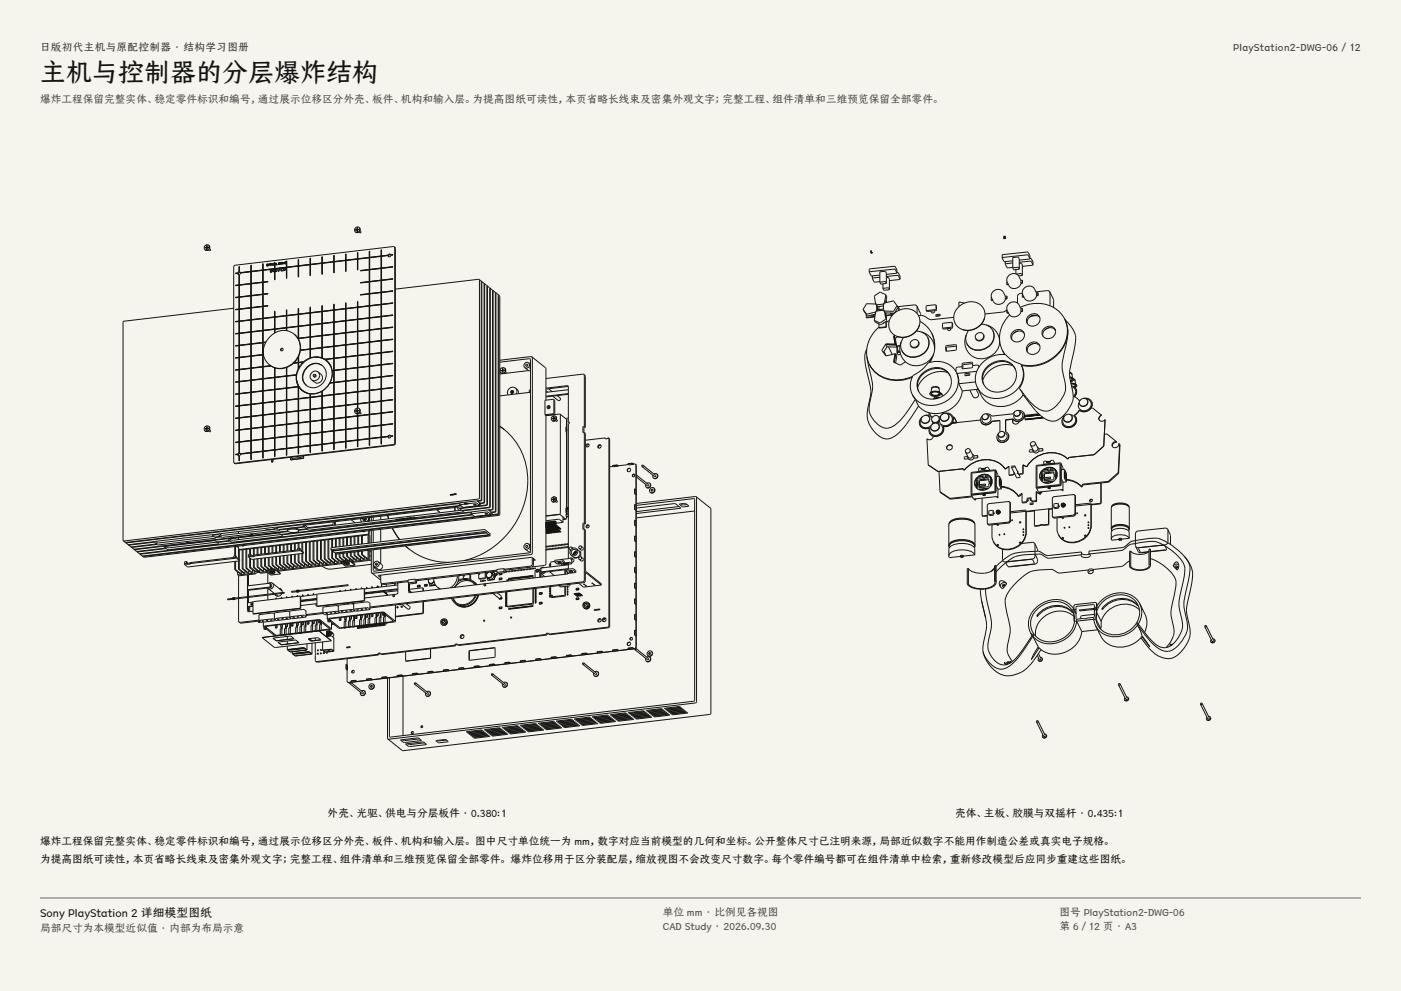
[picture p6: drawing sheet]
<svg xmlns="http://www.w3.org/2000/svg" width="420mm" height="297mm" viewBox="0 0 420 297" stroke-linecap="round" stroke-linejoin="round" font-family="sans-serif">
<defs><g id="words">
<text font-size="7.8" fill="#141413" x="12" y="24.7">主机与控制器的分层爆炸结构</text>
<text font-size="3.5" fill="#141413" x="12" y="274.9">Sony PlayStation 2 详细模型图纸</text>
<g font-size="3.2" fill="#1b365d">
<text x="12" y="15.3">日版初代主机与原配控制器 · 结构学习图册</text>
<text x="369.6" y="15.3">PlayStation2-DWG-06 / 12</text>
</g>
<g font-size="3.2" fill="#504e49">
<text x="12" y="30.9">爆炸工程保留完整实体、稳定零件标识和编号，通过展示位移区分外壳、板件、机构和输入层。为提高图纸可读性，本页省略长线束及密集外观文字；完整工程、组件清单和三维预览保留全部零件。</text>
<text x="198.7" y="274.5">单位 mm · 比例见各视图</text>
<text x="317.6" y="274.5">图号 PlayStation2-DWG-06</text>
<text x="12" y="279.3">局部尺寸为本模型近似值 · 内部为布局示意</text>
<text x="198.7" y="278.8">CAD Study · 2026.09.30</text>
<text x="317.6" y="278.8">第 6 / 12 页 · A3</text>
</g>
<g font-size="3.2" fill="#141413">
<text x="98.3" y="245">外壳、光驱、供电与分层板件 · 0.380:1</text>
<text x="286.4" y="245">壳体、主板、胶膜与双摇杆 · 0.435:1</text>
<text x="12" y="253.3">爆炸工程保留完整实体、稳定零件标识和编号，通过展示位移区分外壳、板件、机构和输入层。 图中尺寸单位统一为 mm，数字对应当前模型的几何和坐标。公开整体尺寸已注明来源，局部近似数字不能用作制造公差或真实电子规格。</text>
<text x="12" y="258.6">为提高图纸可读性，本页省略长线束及密集外观文字；完整工程、组件清单和三维预览保留全部零件。 爆炸位移用于区分装配层，缩放视图不会改变尺寸数字。每个零件编号都可在组件清单中检索，重新修改模型后应同步重建这些图纸。</text>
</g>
</g></defs>
<g fill="#f5f4ed">
<path d="M0 0h420v297h-420z"/>
<path d="M12 12h396v275h-396z"/>
</g>
<g fill="none" stroke="#141413" stroke-width=".3">
<path d="M61.4 74.2h.1M61.4 74.2h.6M61.4 74.2v.1M61.5 74.9h.1M62 74.1v.1M62 73.6v1.2l.1-.6 .5-.1M62 73.6l.1 .5M62 74.1l-.6 .1M62 74.2v.1M62 73.6h.1M62.1 74.1v.1M62.1 73.6h-.1"/>
<path d="M62.1 74.2l-.1 .1M62.6 73.5a.88 .88 0 0 0-1.2 .2 .88 .88 0 0 0 .1 1.2M62.6 73.5a.88 .88 0 0 1 0 1.2 .88 .88 0 0 1-1.1 .2M62.6 73.5h.1M62.6 73.5a.88 .88 0 0 1 .1 1.2 .88 .88 0 0 1-1.2 .2M62.6 74.1h-.5M62.6 74.1l-1.2 .1M62.8 74.5l.3 .5-.6-.1M71.7 79.9v1.6M71.7 79.9l.1 1.6M71.7 79.9v1.5M75.2 79.5v58.2l.1-2"/>
<path d="M75.2 79.5l.1 1.8M75.2 79.5h.1M78.8 79.1v58.2zM78.8 79.1h.1M80 79.7h.1M80 79.6h.1M80.2 79.1l.1 .1M80.2 79.1l-.3 .2 .1 .4M80.2 79.2l-.2 .4M80.2 79.2h.1M80.3 79.2h.1M80.3 79.2v.4h-.3"/>
<path d="M80.3 79.2a.31 .31 0 0 1 .1 .4 .31 .31 0 0 1-.4 .1M80.5 79.7h.1M80.6 79.1v.6M80.6 79.4h.1M80.6 79.6v.1M80.6 79.1h.1M80.6 79.7h-.1M80.7 79.1h.1M80.7 79.3l-.1 .1M80.7 79.1h-.1M80.8 79.1h.1M80.8 79.1l-.1 .2"/>
<path d="M80.9 79.1h-.4v.6M80.9 79.3l-.2 .1M80.9 79.1h.1M80.9 79.3l-.3 .1M80.9 79.1v.2M80.9 79.1h.2v.5M81.1 79.6h.1M81.2 79.1v.5M81.2 79.6h-.1M81.4 79l-.2 .1M81.6 79l-.1 .5v-.5M81.6 79h-.7"/>
<path d="M81.6 79h.1M81.8 79.5h.2M81.8 79.5h.1M82.1 79l-.3 .1v.3h.2M82.1 79.3l-.1 .1M82.1 78.9l-.4 .1v.4M82.1 78.9h.1M82.1 79h.1M82.1 78.9v.1M82.1 79.3v.1M82.1 79.3h.1M82.1 79.4h.1"/>
<path d="M82.1 79.4l-.1 .1M82.2 79.5h.1M82.3 79.5h.1M82.3 79.5h-.1M82.3 78.6v.5M82.3 79.3v1.2M82.3 78.6l.1 .3M82.3 78.6v.4M82.3 79.3l.3 .1M82.3 79.3h.1M82.3 79.3v.2M82.3 79.2v4.7"/>
<path d="M82.4 79l-.1 4.9v-3.1M82.4 78.9l.1 .3h-.2zM82.5 78.9l-.3 .6M82.5 78.9h.1M82.5 78.9l.2 .5M82.6 79.4h.1M82.7 79.4h.1M82.7 79.4h-.1M82.8 79.4h.1M82.9 78.8l-.1 .6M82.9 78.8v.5h.2M82.9 78.8h.1"/>
<path d="M83.1 79.3h.1M83.1 79.4h.1M83.1 79.3v.1M83.1 79.4h-.3M83.5 79.3h.1M83.5 78.8v.4h.3v-.4M83.5 78.8h.3M83.5 78.8h.1M83.8 78.8h.1M83.9 78.8l-.4-.1v.6M83.9 78.8h.1M83.9 78.8v.4l-.4 .1"/>
<path d="M84.1 78.7h.2M84.1 79h.1M84.1 78.7h.1M84.2 79h.1M84.3 79h.1M84.3 79l.1 .2M84.3 78.7h.1M84.3 78.7l-.2 .3M84.3 78.9l.1 .1M84.4 79h.1M84.4 78.7h-.3v.5v-.5M84.4 78.7l-.1 .2"/>
<path d="M84.4 78.7h.1M84.4 78.7v.2M84.4 78.9h-.1M84.4 79.2h.1M84.4 79l.1 .2M84.5 79.2h-.1M84.5 79.2h.1M84.6 79.2h.1M84.7 79.2h.1M84.7 78.6l-.1 .6M84.7 78.6h.1M84.7 78.6v.6"/>
<path d="M84.7 79.2h-.1M84.8 78.6l.2 .5M84.8 78.6h.1M85 79.1h.1M85.1 79.1h.1M85.1 79.1h-.1M85.3 78.5l-.3 .5-.2-.4M85.3 78.5h.1M85.3 78.5l-.2 .6M85.4 79.1h.1M85.4 78.6l.3-.1h-.3v.6M85.4 78.6v.4h.3"/>
<path d="M85.4 78.6h.1M85.4 78.8h.1M85.7 78.7v.1M85.7 78.8h.1M85.7 78.7h.1M85.7 78.7h-.3M85.7 78.8h-.3M85.7 79h.1M85.7 79l-.3 .1M85.9 78.2v5.3l.1-3.3M85.9 78.2l.1 1.9M85.9 78.2h.1"/>
<path d="M89.4 77.8v5.2zM89.4 79.8l-3.4 .4M89.4 79.7l-3.4 .4M89.4 77.8h.1M89.4 79.7h.1M89.4 79.8h.1M89.5 79.6l.1 .1M89.5 79.8h-.1M93 77.4v5.2M93 79.4l-3.5 .4M93 79.2l-3.5 .4M93 77.4v5.2v-3.2"/>
<path d="M93 77.4v1.8M93 79.2v.1M93.1 79.2v.1M96.5 77v5.2l.1-3.3 3.5-.4M96.5 78.8l-3.4 .4M96.5 77l.1 1.8M96.5 77h.1M96.5 78.8h.1M96.6 78.8l.1 .1M96.6 79l-3.6 .4M100.1 76.5v1.9M100.1 76.5v5.3v-3.3"/>
<path d="M100.1 78.4l-3.5 .4M100.1 76.5v5.3M100.1 78.4h.1M100.2 78.4h.1M103.6 76.1v5.3M103.6 76.1v1.9M103.6 76.1l.1 1.9M103.6 78.1l-3.5 .4M103.6 78l-3.4 .4M103.6 78h.1M103.6 78.1h.1M103.7 78.1l-.1 3.3v-3.3"/>
<path d="M103.7 78l.1 .1M106.5 68.9h.6M106.5 68.9h.1M106.6 69.5v.1M107.1 68.2v1.3M107.1 68.2v1.3v-.6M107.1 68.2v.6M107.1 68.8l-.6 .1M107.1 68.9h.1M107.1 68.8h.1M107.2 68.8h.1M107.2 75.7l.1 1.8"/>
<path d="M107.2 75.7v5.2l.1-3.2 3.4-.4M107.2 77.7l-3.5 .4M107.2 77.6l-3.5 .4M107.2 75.7h.1M107.2 77.6h.1M107.2 77.7h.1M107.3 77.5v.2M107.3 77.7h-.1M107.6 68.2a.88 .88 0 0 0-1.1 .2 .88 .88 0 0 0 .1 1.1M107.6 68.2a.88 .88 0 0 1 .1 1.1 .88 .88 0 0 1-1.1 .2M107.6 68.2h.1M107.7 68.2h.1"/>
<path d="M107.7 68.2a.88 .88 0 0 1 .1 1.2 .88 .88 0 0 1-1.2 .2M107.7 68.7l-.5 .2M107.7 68.7l-.5 .1M107.7 68.8l-1.2 .1M107.9 69.2l.3 .5-.6-.2M110.7 75.3v58.2v-2M110.7 75.3v58.2M110.7 75.3v1.8M110.7 77.3v3.5M110.7 77.1l-3.4 .4M110.7 77.1v.1M110.8 77.1l.1 .1"/>
<path d="M114.3 74.9v1.8M114.3 76.8v3.5M114.3 74.9v58.2M114.3 74.9l.1 1.8M114.3 76.8l-3.6 .5M114.3 76.7l-3.5 .4M114.3 76.7h.1M114.3 76.8l.1 .1M114.4 76.7v.1M116.3 76.6h.1M116.3 76.6l-1.9 .2v3.5M116.3 76.5l-1.9 .2"/>
<path d="M116.3 76.5h.1M116.4 76.5l-.1 .1M116.4 76.5l-44.3 5.2M117.1 76.3a.48 .48 0 0 0-.5 .2 .48 .48 0 0 0 0 .5M117.1 76.4l-.3-.3-.5 .4M117.1 76.4h.1M117.2 76.4v.1M117.8 76.3l-.6 .2a.46 .46 0 0 1-.7 .4l-.2-.3M117.8 76.3l-.7 .1M117.8 76.3l-.6 .1M117.8 80l-9.7 1.1M118.2 74l.1 59-.4 .2-47.7 5.6"/>
<path d="M118.2 74l-47.7 5.5-.4 .2 .1 59.1M118.2 74l.2 .1M118.3 74.1h.1M118.4 74.1l.1 59-.4 .3-47.7 5.5M261.1 75.8h.1M261.2 75.1h.1M261.2 75.1l-.1 .7M261.2 75.1v.6h.4M261.6 75.8h.1M261.6 75.7h.1M261.6 75.7v.1M261.6 75.8h-.5"/>
<path d="M300.4 76.5l7.6-1 .7 1.1M300.4 76.5h.1M300.4 77.3l7.6-.9 .7 1.1M300.4 77.3l.7 1.1 2.5-.2M300.4 76.5v.8M300.9 71.6h.1M301 70.9v.3l.3-.2M301 71.2h.1M301 71.5h.1M301 71.2v.3M301 70.9h.1M301 70.9h.3"/>
<path d="M301 71.5l-.1 .1M301.1 71.2l.2 .1M301.1 71.2h-.1M301.3 70.9h.1M301.3 70.9v.1M301.3 71.3h.1M301.3 71.3l.1 .2M301.4 79.2l.5 1 1.7-.1M301.4 78.4v.8M301.4 70.9l-.5-.1v.8M301.4 70.9h.1M301.4 70.9l-.1 .3 .2 .3"/>
<path d="M301.4 71.5h.1M301.5 71.5h.1M301.5 71.5h-.1M303.6 77.2h.1M303.6 77.2l1.7-.2 .3 .6M303.6 78.8l-2.2 .4M303.6 77.2v3.1M305.6 77.6h.1M305.6 78.6l3.4-.3 .7 1M305.6 79l.6-.1 .3 .5M305.6 77.6v3M306.5 79.4h.1"/>
<path d="M306.5 79.4v3.1M308.7 77.5h.1M308.7 76.6v.1M308.7 77.5l-3.1 .5M308.7 77.4l.5 .1 .5 1M308.7 76.6v.9M309.7 79.3v.1M309.7 78.5v.1M309.7 79.4l-3.2 .4M309.7 78.5v.9M70.1 92.4l-33.2 4 .1 65.7M70.6 89.1h.1"/>
<path d="M70.6 81.9h.1M70.6 81.9h.6M70.6 85.5h1.1M70.6 89.1h1.1M70.6 85.5h.1M70.6 96.4h.1M70.6 100h.1M71.2 81.9l.5 .4M71.3 81.8h.1M71.3 81.8l-.1 .1M71.3 81.8l-.7 .1M71.7 81.4l-.4 .4"/>
<path d="M71.7 96.2v.1M71.7 81.4v.1M71.7 99.9l-1.1 .1M71.7 96.2l-1.1 .2M71.7 92.6l-1.1 .1M71.7 89l-1.1 .1M71.7 85.4l-1.1 .1M71.7 82.3v3.1M71.7 85.5v3.5M71.7 89.1v3.5M71.7 82.3h.1M71.7 85.4h.1"/>
<path d="M71.7 89h.1M71.7 92.6h.1M71.7 99.9h.1M71.7 81.5h.1M71.7 82.3v53.5M71.7 92.8v3.4M71.7 96.4v3.5M71.8 81.5l.3 .2M71.8 82.3h-.1M71.8 82.3v53.4M71.8 81.5h.1M71.8 85.4h.1"/>
<path d="M71.8 92.6h.1M71.8 96.2h.1M71.8 99.8v.1M72 81.6a.48 .48 0 0 0-.5 .2 .48 .48 0 0 0 0 .5M72.1 81.7v.1M72.1 81.8l-.3 .5M75.2 88.7h.1M75.2 95.9v.1M75.2 88.6h.1M75.2 81.5h.1M75.2 99.4l-3.4 .4M75.2 92.2l-3.4 .4"/>
<path d="M75.2 88.6l-3.4 .4M75.2 85l-3.4 .4M75.2 81.5l-3.1 .3M75.2 81.3v.1M75.2 85h.1M75.2 92.2h.1M75.2 92.3h.1M75.2 99.4v.1M75.2 99.6h.1M75.2 95.8l-3.4 .4M75.3 99.4l.1 .1M75.3 95.8l.1 .1"/>
<path d="M75.3 85.1l-3.6 .4M75.3 84.9l.1 .2M75.3 81.4v3.5M75.3 85.1v3.5M75.3 88.7v3.5M75.3 92.3v3.5M75.3 95.9v3.5M75.3 99.5v3.5M75.3 81.3l.1 .1M75.3 81.5h-.1M75.3 88.6l.1 .1M75.3 92.2l.1 .1"/>
<path d="M78.8 99.1v.1M78.8 88.3h.1M78.8 99l-3.5 .4M78.8 95.4l-3.5 .4M78.8 91.8l-3.5 .4M78.8 84.7l-3.5 .4M78.8 84.5l-3.5 .4M78.8 80.9l-3.5 .4M78.8 80.9h.1M78.8 99h.1M78.8 84.5v.1M78.8 84.7h.1"/>
<path d="M78.8 91.9h.1M78.8 95.4h.1M78.8 91.8h.1M78.8 95.5h.1M78.8 88.2l-3.5 .4M78.9 88.1v.1M78.9 81.1l-3.6 .3M78.9 99h.1M78.9 84.7h-.1M78.9 84.5h.1M78.9 95.4h.1M80.4 84.4l-1.5 .1"/>
<path d="M80.4 91.6l-9.8 1.1M80.4 91.6l-1.5 .2M80.4 88l-8.7 1.1M80.4 88l-1.5 .1M80.4 84.4l-1.5 .2M80.4 88l-9.8 1.1M80.4 84.4l-9.8 1.1M81 81.6h.1M81.1 80.9v.6l.4-.1v-.5M81.1 80.9h.1M81.2 80.9h.2M81.2 80.9h-.1"/>
<path d="M81.4 80.9h.1M81.5 80.9l-.5-.1v.8M81.5 80.9h.1M81.5 80.9v.5l-.5 .2M81.8 80.8l.2 .7M81.8 80.8h.1M82 81.5h.1M82.1 81.5h.1M82.1 81.5h-.1M82.3 80.6l.7 .1M82.3 80.6v.1M82.3 93.3v1.7"/>
<path d="M82.3 93.3l.1 6.5M82.3 98.6h.1M82.3 93.3v6.6M82.3 98.6l-3.4 .4M82.3 95l-3.4 .4M82.3 80.6l-3.4 .4M82.3 80.5l-3.4 .4M82.3 80.5h.1M82.3 95h.1M82.3 95.1v3.5M82.3 98.7v1.2M82.3 80.7l-.3 .7-.2-.6"/>
<path d="M82.3 80.7h.1M82.3 80.7l-.2 .8M82.4 80.5h.1M82.4 95h.1M82.5 81.4h.1M82.6 80.7v.6l.3-.1v-.4M82.6 80.7l.3 .1M82.6 80.7h.1M82.7 81.4h-.2M82.9 80.8h.1M83 81.3l-.3 .1M83 80.7h.1"/>
<path d="M83 80.7v.6M83.5 81.4h.1M83.8 80.5l-.3 .9M83.8 80.5h.1M84.3 81.1h.1M84.3 81.1l.2 .1M84.3 80.6v.5M84.7 80.5l.1 .1M84.7 80.5l-.4 .1M84.8 81l-.4 .1M84.8 81.1l-.3 .1M84.8 80.5l-.1-.1a.42 .42 0 0 0-.5 .2 .42 .42 0 0 0 .1 .5"/>
<path d="M84.8 81h.1M84.8 80.5h.1M84.8 80.6h.1M84.8 80.5v.1M84.8 81v.1M84.8 81.1h.1M84.9 81.1h.1M85 80.5v.5l.4-.1v-.4M85 80.5h.4M85 80.5h.1M85.1 81.1h-.2M85.4 80.5h.1"/>
<path d="M85.4 80.4h-.5v.7M85.4 80.4h.1M85.4 80.4l.1 .3M85.5 80.7l-.4 .4M85.9 92.9v6.3M85.9 98.2l-3.4 .4M85.9 94.6l-3.5 .4M85.9 92.9l.1 1.6M85.9 92.9h.1M85.9 94.6h.1M85.9 94.7h.1M85.9 98.2h.1"/>
<path d="M85.9 98.3h.1M85.9 80.1l-3.5 .4M86 94.5v.2M86 80.1v.1M86 98.2v.1M86 80.2l-3.6 .4M86 94.7v3.5M86 98.3v.9M89.4 92.5v9.1M89.4 97.9h.1M89.4 94.1l-3.4 .4M89.4 92.5l.1 9.3"/>
<path d="M89.4 94.1v.1M89.4 92.5h.1M89.4 94.3h.1M89.4 97.8l-3.4 .4M89.5 97.7l.1 .1M89.5 94.1h.1M93 92v15.3M93 97.3l-3.5 .4M93 93.7l-3.5 .4M93 92l.1 15.2M93 92v1.7M93 93.7h.1"/>
<path d="M93 97.3v.1M93 93.9v3.4M93 97.5v3.5M96.5 96.9l-3.4 .4M96.5 93.3h.1M96.5 97v.1M96.5 93.4h.1M96.5 93.3l-3.4 .4M96.5 91.6l.1 1.7M96.5 91.6v15.7M96.5 91.6h.1M96.5 96.9h.1"/>
<path d="M96.6 93.3l.1 .1M96.6 96.9l.1 .1M96.6 93.4v3.5M96.6 97v3.5M100.1 91.2v1.7M100.1 91.2v43.6v-2M100.1 96.5l-3.5 .4M100.1 92.9l-3.5 .4M100.1 91.2v43.6M100.1 92.9h.1M100.1 96.5h.1M100.1 93v3.5"/>
<path d="M100.1 96.6v3.5M100.2 92.9h.1M103.6 90.8v43.6M103.6 90.8v1.7M103.6 90.8l.1 1.6M103.6 99.7l-3.4 .4M103.6 96.1l-3.4 .4M103.6 92.5l-3.4 .4M103.6 92.5h.1M103.6 96.1h.1M103.6 99.7h.1M103.6 92.6v3.5"/>
<path d="M103.6 96.2v3.5M103.6 99.8v3.5M103.7 92.6v3.5M103.7 96.2v3.5M103.7 99.8v3.5M103.7 92.4l.1 .2M103.7 96.1l.1 .1M103.7 99.7l.1 .1M107.2 90.4l.1 1.6M107.2 99.3l-3.5 .4M107.2 92l-3.5 .4M107.2 90.4v31.9"/>
<path d="M107.2 92v.1M107.2 90.4h.1M107.2 92.2h.1M107.2 99.4h.1M107.2 99.3h.1M107.2 95.8h.1M107.2 95.7l-3.5 .4M107.3 92.1v3.5M107.3 95.8v3.5M107.3 99.4v3.5M107.3 92v.1M107.3 95.6v.2"/>
<path d="M107.3 99.3v.1M108 81.1h.1M108 84.7h.1M110.7 98.9l-3.4 .4M110.7 95.2l-3.4 .4M110.7 91.6l-3.4 .4M110.7 88l-2.7 .3M110.7 84.4l-2.7 .3M110.7 80.8l-2.7 .3M110.7 80.8h.1M110.7 84.4h.1M110.7 88h.1"/>
<path d="M110.7 91.6h.1M110.7 98.9h.1M110.7 95.2v.1M110.7 80.9v3.5M110.7 84.5v3.5M110.7 88.1v3.5M110.7 91.8v3.4M110.7 95.4v3.5M110.7 99v3.5M110.8 98.8l.1 .1M110.8 88h.1M110.8 84.4h.1"/>
<path d="M114.3 80.3l-3.4 .5M114.3 98.4l-3.5 .4M114.3 94.8l-3.4 .4M114.3 91.2l-3.4 .4M114.3 87.6l-3.5 .4M114.3 84l-3.5 .4M114.3 98.4v.1M114.3 94.8h.1M114.3 91.2h.1M114.3 87.6h.1M114.3 84h.1M114.3 80.3v.1"/>
<path d="M114.3 80.5v3.5M114.3 84.1v3.5M114.3 87.7v3.5M114.3 91.3v3.5M114.3 95v3.4M114.3 98.6v3.5M114.4 80.3l3.4-.4-9.8 1.2M114.4 80.3v.1M114.4 83.9v.2M114.4 87.6v.1M114.4 91.2v.1M114.4 94.8v.1"/>
<path d="M114.4 98.4v.1M114.4 91.2l3.4-.4-47.2 5.6M114.4 94.8l3.4-.4-47.2 5.6M114.4 80.5v3.4M114.4 84.1v3.5M114.4 87.7v3.5M114.4 91.3v3.5M114.4 94.9v3.5M114.4 98.5v3.5M117.8 98l-28.4 3.5M117.8 83.5l-9.8 1.2M117.8 87.2l-9.8 1.1"/>
<path d="M117.8 98l-3.4 .4M117.8 98l-28.4 3.4M117.8 87.2l-3.4 .4M117.8 83.5l-3.4 .4M117.8 94.4l-47.2 5.6M117.8 90.8l-47.2 5.6M117.8 83.6l-9.7 1.1M143.6 83.8l.7 .6-.1 65.5-106.7 12.6M143.6 83.8v65.7l-106.6 12.6M143.6 83.8l-25.1 2.8M144.2 84.3h.1M144.3 84.3l.8 .8v65.3l-.3 .3-.9 .1-.8-.7"/>
<path d="M144.3 84.3l.1 65.6M145.1 85h.1M145.2 85l.8 .7-.1 65.6-8.3 1-.7-.3-46 5.5 .2 .3M145.2 85l.1 65.6M145.9 85.6l.1 .1M146 85.7l.8 .7v65.3l-.3 .3-8 1-.7-.6M146 85.7l.1 65.5M146.8 86.3l.1 .1M146.9 86.4l.8 .7-.2 65.5-63.3 7.6-.5-.4h-.6l-14.7 1.8 .4 .4M146.9 86.4l.1 65.5M147.6 87h.1M147.7 87l.8 .8v65.3l-.3 .3-.9 .1-.8-.7"/>
<path d="M147.7 87l.1 65.6M148.5 87.7h.1M148.6 87.7l.7 .7-.1 65.6-106.6 12.6M148.6 87.7l.1 65.6M149.3 88.3l.1 .1M149.4 88.4l.4 .4-.1 65.6-106.4 12.6-.5-.3M149.4 88.4l.1 65.5M258.8 92.8h.1M258.8 92.8l.3 .5M259 93.3h.1M259.1 93.3l1 1.4 2.3-.5a.84 .84 0 0 1-1.3 .3M259.7 94.2v.9"/>
<path d="M259.7 91.1l3.1 .1v2.2l-3.1 .7-.9-1.4zM260.6 80.7l7.6-.9 .7 1.1M260.6 80.7v.1M260.6 81.6l7.6-.9 .7 1M260.6 81.6l.5 1 .4 .1M260.6 80.7v.9M261.5 83.4l.6 1.1 1.7-.1M261.5 82.7v.7M262.1 96l.3 .5M262.2 88.6l1.6-1 1.7 .7-.4 2.8-2.5 .2zM262.3 95l-2.5 .3-.1-.2M262.3 94.8l-2.6 .3"/>
<path d="M262.4 96.5h.1M262.6 93.3l2.5-.3 .4 2.6-1.7 1.2-1.7-.8zM262.8 91.4l.3 .5M263.1 91.9v1.3M263.5 98.1a9.4 9.4 0 0 0-2.9 11.1M263.5 91.8v1.3M263.5 97.1v1.1M263.8 81.5h.1M263.8 81.5l1.6-.2 .3 .5M263.8 84.6h.1M263.8 84.6l1.6-.2 .3 .5M263.8 83.1l-2.3 .3"/>
<path d="M263.8 81.5v3.1M263.8 82.4l-2.3 .3M263.8 84.6l.3 .5 1.6-.2M264.7 86.5h.1M264.7 86.5l1.6-.2 .3 .5M264.7 85.1v1.4M264.7 86.5l.3 .5 1.6-.2M264.8 92.6l-1.7 .2M264.8 91.7l-1.7 .2M264.9 90.9l2.9-.7 1.1 1.4-1.1 1.7-2.8-.1zM265.1 96.7l-.3 .2M265.1 93.2l.3 .6"/>
<path d="M265.4 93.8l.3 2.4-1.6 1.1-1.7-.8M265.5 88.3l.3 .6M265.6 97.9l-2.1 .3M265.6 94.5h-.1M265.6 90.2v.5M265.6 93.8v1.1M265.6 96.3v1.6M265.6 97.9l.1 .2M265.6 94.5l.1 .1M265.7 89.7v1M265.7 94.6v.7M265.7 96.3v1.8"/>
<path d="M265.7 98.1l-2.1 .2-.1-.1M265.7 81.8h.1M265.7 84.9h.1M265.7 82.9l3.4-.4 .7 1.1M265.7 83.2h.6l.3 .5M265.7 81.8v3.1M265.7 88.8l.1 .1M265.8 88.9l-.3 1.8M266.6 96.1l-.9 .5M266.6 83.7h.1M266.6 86.8h.1M266.6 83.7v3.1"/>
<path d="M266.8 93.8l.4 .2 .7-.2M267.5 94.4l-1.8 .2M267.7 94.2l-2.1 .3M267.9 94.1a4.6 4.6 0 0 1 7.8 1.3 5 5 0 0 1-2.8 5.1 5 5 0 0 1-5.7-.9 4.1 4.1 0 0 1 .7-5.5zM268.9 91.6l.2 .5M268.9 81.7v.1M268.9 80.9v.1M268.9 81.8l-3.2 .4M268.9 80.9v.9M268.9 81.7l.4 .1 .5 1M268.9 81.7h.1M269.1 92.1h.1"/>
<path d="M269.1 92.1l-1 1.7h-2.7M269.4 92.1l-.2 .1M269.4 92.1v.9M269.4 92.1l.1 .9M269.8 83.6h.1M269.8 82.8h.1M269.8 83.6l-3.2 .5M269.8 82.8v.8M274.7 99.2l1.2 .2 1.1 .5 1.1 1.3M274.9 91.8v2.2M274.9 91.8l-.8-.4-5.1 .5M274.9 91.8l1 2.1 .1 .7"/>
<path d="M275.4 94.6h1.4l1 .6a3.5 3.5 0 0 0 3.2 .4l4.9-.5M275.6 97.4a5.1 5.1 0 0 1-6.7 3.4M275.8 96.3a8.3 8.3 0 0 1 3.5 3.6M276.2 99.5a5.1 5.1 0 0 1 4 5.5 5.1 5.1 0 0 1-4.9 4.6 5 5 0 0 1-5.1-7.1M277.7 93l.1 .2M277.8 93.2h.1M279.3 99.9a8.1 8.1 0 0 1 .9 4.8M279.3 99.9a8 8 0 0 1 .8 4M280.2 93.1v.2a.54 .54 0 0 1-.4 .5 .54 .54 0 0 1-.6-.2l-.1-.3M280.6 94.7h.1M280.6 91.5l-2.9 .2v1.3M280.6 91.5l-.1 1.2-2.8 .3"/>
<path d="M280.6 91.5l.1 .2M280.7 91.7h.1M280.7 91.7v1.3l-2.9 .2M281.7 94.2l-1.1 .1v.4M281.7 94.2h.1M281.7 94.2l.1 .1M281.8 94.2l-.1 .4-1.1 .1M281.8 94.2v.1M281.8 94.3h.1M281.8 94.3l-.1 .3-1.1 .1M282.6 98.2l.1 .3M282.7 98.4v.1"/>
<path d="M285 98.4l.1 .1a.54 .54 0 0 1-.4 .5 .54 .54 0 0 1-.6-.2l-.2-.3M285.4 96.7l-2.8 .2v1.3M285.4 96.7v1.3l-2.8 .2M285.4 96.7l.2 .3M285.5 96.9l.1 .1M285.6 97l-.1 1.3-2.8 .2M287.4 92a4.6 4.6 0 0 1 7.8 1.3 5 5 0 0 1-2.8 5.1 5 5 0 0 1-5.7-.9 4.1 4.1 0 0 1 .7-5.5zM289.2 90.8l-1.7-.3v1.4M290.4 99l-.6 1.1-.3 1.2 .3 1.7M294.2 97.1l1.8 .4 1 .7 .6 .9M295.1 95.3a5.1 5.1 0 0 1-6.7 3.4M295.7 97.4a5.1 5.1 0 0 1 4 5.5 5.1 5.1 0 0 1-4.9 4.6 5 5 0 0 1-5.1-7.1"/>
<path d="M297.2 90h.4M297.2 89.2v.8M297.6 89.9l-.4 .1M297.6 99.1a4.4 4.4 0 0 1-4.8 5.8 3.5 3.5 0 0 1-3-1.9M297.6 99.1l.1 .1M297.7 99.1v.1M297.7 99.2a4.4 4.4 0 0 1-4.9 5.8 3.5 3.5 0 0 1-2.9-1.9M301.3 88.8v.7M301.3 89.5l.1 .1M301.4 88.8l-.6-1.2a1.98 1.98 0 0 0-2.5-.6 1.98 1.98 0 0 0-1 2.4 2.09 2.09 0 0 0 1.9 1.8 2.09 2.09 0 0 0 2.2-1.6M301.8 88.7l-.5 .1M301.8 85.2l.5 .1"/>
<path d="M301.8 88.7v.8M301.8 89.5h-.5M301.8 93.7l.5 .1M301.8 88.7l.1 .9M301.8 89.5l.1 .1M301.9 89.6h-.5M301.9 92.9a5 5 0 0 1-3.7 .9l-2.9 .3M301.9 84.5l-.1 .7M301.9 92.9l-.1 .8M302.3 85.2h-.5M302.3 93.7h-.5M302.7 94.4a9.3 9.3 0 0 0-2.2 10.5"/>
<path d="M303.5 99.6a1.96 1.96 0 0 1 2.1-.9 1.96 1.96 0 0 1 1.5 1.7 2.07 2.07 0 0 1-1.8 2.1 2.07 2.07 0 0 1-2.3-1.6zM303.6 80.3h.1M303.6 80.3l1.7-.2 .3 .5M303.6 80.3l.3 .5 1.7-.2M304.5 80.8v1.3M304.7 82.1l1.5-.1 .3 .5M305.2 99.2l-1.3 .7M305.6 80.6h.1M305.9 92.1a9.9 9.9 0 0 1 13.3 3.5M306 84v.8M306 92.5v.8M306 84.8l.1 .1"/>
<path d="M306 93.3l.1 .1M306 84l-.5-1.1a1.98 1.98 0 0 0-2.5-.7 1.98 1.98 0 0 0-1 2.4 2.09 2.09 0 0 0 1.9 1.9 2.09 2.09 0 0 0 2.2-1.6M306 92.5l-.5-1.1a1.98 1.98 0 0 0-2.5-.7 1.98 1.98 0 0 0-1 2.4 2.09 2.09 0 0 0 1.9 1.9 2.09 2.09 0 0 0 2.2-1.6M306.5 84v.7M306.5 92.4v.8M306.5 84v.9M306.5 92.4v.9M306.5 84h-.5M306.5 84.7l-.5 .1M306.5 84.7v.2M306.5 89h.5M306.5 92.4l-.5 .1"/>
<path d="M306.5 93.2l-.5 .1M306.5 93.2v.1M306.5 82.5h.1M306.5 82.5l-1.1 .2M306.5 87.9a1.2 1.2 0 0 0-1.5 .9v2M306.5 84.9h-.4M306.5 93.3l-.4 .1M306.6 88.2l-.1 .8M306.9 88.9l-.4 .1M307 99.9a2.15 2.15 0 0 0-2.5-.5 2.15 2.15 0 0 0-1.2 2.4M308.1 94.9a1.96 1.96 0 0 1 2.1-.9 1.96 1.96 0 0 1 1.6 1.7 2.07 2.07 0 0 1-1.9 2 2.07 2.07 0 0 1-2.2-1.6zM309.9 94.5l-1.3 .6"/>
<path d="M310.6 87.5l3.3-.4 .8 .4M310.7 88.5l.5 .1M310.7 88.5v.1M310.7 87.8l-.6-1.2a1.98 1.98 0 0 0-2.5-.6 1.98 1.98 0 0 0-1 2.4 2.09 2.09 0 0 0 2 1.8 2.09 2.09 0 0 0 2.1-1.6M310.9 94.6l-1.8 .2M311.1 87.7l-.4 .1v.7M311.1 87.7l.1 .9M311.1 87.7l.1 .1M311.2 88.6h-.5M311.7 95.2a2.15 2.15 0 0 0-2.5-.5 2.15 2.15 0 0 0-1.2 2.3M312.8 98.6a1.96 1.96 0 0 1 2.1-.9 1.96 1.96 0 0 1 1.6 1.7 2.07 2.07 0 0 1-1.9 2.1 2.07 2.07 0 0 1-2.2-1.6zM314.5 98.2l-1.3 .7"/>
<path d="M314.7 87.5v4.1M314.7 87.5a5.6 5.6 0 0 1 1.2 4.7M316.2 98.7l.2 .5M316.4 98.9a2.15 2.15 0 0 0-2.6-.5 2.15 2.15 0 0 0-1.1 2.4M319.2 95.6l.6 1.6 .3 1.4M319.2 95.6a9.4 9.4 0 0 1-4.2 12.1 11.5 11.5 0 0 1-8.9 1.6M319.3 95.8a7.7 7.7 0 0 1 2.8 8.5l-.2 1a27.2 27.2 0 0 0-1.2 7.7 19.8 19.8 0 0 1 .9 7.2 10.5 10.5 0 0 1-4.8 5.8 5.8 5.8 0 0 1-5.8-2.4l-4.3-5.3M320.1 98.6a23.1 23.1 0 0 1-1.3 8.4 12.2 12.2 0 0 0 .4 7.2 7.9 7.9 0 0 1-3.8 8.4 4.6 4.6 0 0 1-5.7-1.3l-4.1-4.9a6.2 6.2 0 0 0 .6-6.9M320.1 98.6a11 11 0 0 1-11.1 11.2l-2.8-.3M70.6 107.2h.1M70.6 110.8v.1M70.6 114.5h.1"/>
<path d="M70.6 118.1h.1M71.7 107.1h.1M71.7 110.7l-1.1 .1M71.7 107.1l-1.1 .1M71.7 103.5l-1.1 .1M71.7 103.5h.1M71.7 110.7h.1M71.7 100v3.5M71.7 107.2v3.5M71.7 103.6v3.5M71.7 110.9v3.5M71.7 114.5v3.5"/>
<path d="M71.7 118.1v3.5M71.8 107.1h.1M71.8 110.7h.1M71.8 114.3h.1M71.8 117.9v.1M75.2 103v.1M75.2 114v.1M75.2 110.3l-3.4 .4M75.2 103l-3.4 .5M75.2 103.2h.1M75.2 106.8h.1M75.2 110.3h.1"/>
<path d="M75.2 110.4h.1M75.2 113.9h.1M75.2 117.5v.1M75.2 117.7h.1M75.2 106.7l-3.4 .4M75.3 106.7l.1 .1M75.3 103.2v3.5M75.3 106.8v3.5M75.3 110.4l.1 3.6M75.3 114l.1 3.6M75.3 117.6l.1 3.7M75.3 103l.1 .2"/>
<path d="M75.3 110.3l.1 .1M78.8 109.9l-3.5 .4M78.8 106.2l-3.5 .5M78.8 102.8h.1M78.8 106.2v.1M78.8 106.4h.1M78.8 109.9h.1M78.8 110h.1M78.8 113.5h.1M78.8 113.6h.1M78.8 117.1h.1M78.8 117.2v.1"/>
<path d="M78.8 102.7l-3.5 .3M78.9 113.5h.1M78.9 117.1h.1M78.9 109.9h.1M78.9 102.6l.8-.1-9.1 1.1M79.1 106.2l-.2 .1M79.1 106.2l-8.5 1M79.1 106.3l-8.5 .9M79.7 102.6l-9.1 1M80.8 109.4h.1M80.9 109.4h.1M81.1 109.6l-2.2 .3"/>
<path d="M81.2 109.6l-10.6 1.3M81.3 109.7l-10.7 1.1M82.3 110.2v2.9M82.3 113.2v3.5M82.3 116.8v3.5M82.3 110.2v26.7M82.4 110.3l-.1 26.6v-2M82.4 113.1h.1M82.4 116.7h.1M84.8 104.5l-.5 .1v.5M85.9 112.6v.1M85.9 112.8h.1"/>
<path d="M85.9 116.3h.1M85.9 116.4h.1M85.9 119.9h.1M85.9 110.1v26.4l.1-2 3.4-.4M86 110.1v2.7M86 112.8v3.6M86 116.4v3.6M86 120v3.6M88.2 100.2a5.9 5.9 0 0 1-2.4 9.9 5.1 5.1 0 0 1-5-.7M88.2 100.2a5.8 5.8 0 0 0-8.9 3.2 5 5 0 0 0 1.5 6M88.2 100.2h.1M88.3 100.2a5.9 5.9 0 0 1-2.4 10 5.1 5.1 0 0 1-5-.8"/>
<path d="M88.8 112.4l.1 1.7 .5 1.6M88.8 112.4l-18.2 2.1M88.9 112.3l-.1 .1M88.9 112.3l-18.3 2.2M89 114l.6 1.7 1.1 1.4M89.4 110.5l-.5 1.8M89.4 116h.1M89.4 115.7v20.4l.2-20.2M89.4 110.5h.1M89.4 119.5h.1M89.4 119.6h.1M89.4 101.4h.1"/>
<path d="M89.4 115.7h.1M89.4 115.8v.1M89.4 108.7v.1M89.4 101.5h.1M89.4 115.7l.1 .2M89.4 108.6l-1.3 .2M89.4 107v3.5M89.5 115.9h.1M89.5 115.9l-18.9 2.2M89.5 106.8v3.4M89.5 110.2l.1 .1M89.5 108.6h.1"/>
<path d="M89.5 119.5h.1M89.6 110.3l-.2 .2M89.6 115.9h.1M89.6 116a4.6 4.6 0 0 0 3.4 2M89.6 116l-19 2.1M90.7 117l.1 .1M90.8 117.1h.1M90.8 117.1l2.1 .9M90.8 108.6l-1.3 1.6M90.8 108.6l-2.9 .3M90.8 108.6h.1M91 108.4l-1.5 .2"/>
<path d="M91 108.4h.1M91 111.9v.1M91 112h.1M91 108.4l-.1 .2M91 108.4l-2.9 .4M91.9 110.1a3.4 3.4 0 0 1 4.9-.4 3.4 3.4 0 0 1 .2 4.9 3.4 3.4 0 0 1-5.3 .8 3.4 3.4 0 0 1 .2-5.3zM93 107.3l-2 1.1M93 101h.1M93 101l-3.4 .4M93 118v1.1M93 107.3h.1M93 118v.1"/>
<path d="M93 104.6h.1M93 118.1h.1M93 119.2v3.5M93 101.1v3.5M93 118.1v17.5M93 104.7v2.6M93.1 107.2l1.7-.3 1.7 .3M93.1 100.9v.1M93.1 119v.1M93.1 118.1l-.1 17.5v-2M93.1 107.2v.1M93.1 104.6h.1"/>
<path d="M93.1 107.3h-.1M94 112.7l.3 .3M94.4 112.2v.5h-.4M94.4 112.2l-.4 .1v.4M94.4 112.2l.3 .3M94.5 112.3h.1a.37 .37 0 0 1 .1 .6 .37 .37 0 0 1-.6 0v-.1M94.5 107.1l1.8 .2 1.6 .7M95.3 111.5a1.53 1.53 0 0 1 .2 2 1.53 1.53 0 0 1-2.1 .4M95.3 111.5a1.53 1.53 0 0 0-2 .3 1.53 1.53 0 0 0 .1 2.1M95.3 111.5l.9 .7a1.53 1.53 0 0 1 .1 2 1.53 1.53 0 0 1-2 .4l-.9-.7M96.5 117.3l-1.7 .6-1.7 .2M96.5 107.2v.1"/>
<path d="M96.5 118.6v.1M96.5 104.3h.1M96.5 104.2h.1M96.5 104.2l-3.4 .4M96.5 117.3v17.9l.1-2 3.5-.4M96.5 100.7h.1M96.5 118.8h.1M96.5 107.3h.1M96.5 100.6l-3.4 .3M96.6 107.3l.8 .4M96.6 117.2l-.1 .1M96.6 100.5l.1 .1"/>
<path d="M96.6 104.1l.1 .2M96.6 118.7l.1 3.7M96.6 100.6v3.5M96.6 104.3v3M96.7 109.6a3.9 3.9 0 0 0-4.4 .3 3.9 3.9 0 0 0-1.4 4.2l1 1.5M97.4 107.7h.1M97.4 107.7l.2 .1M97.4 107.7l20.4-2.4-20.2 2.5M97.6 107.8a4.8 4.8 0 0 1 2 3.2M97.6 107.8h.1M97.8 108.1a5.7 5.7 0 0 1-2.3 9.6 4.9 4.9 0 0 1-4.8-.7M97.8 108.1a5.3 5.3 0 0 0-7.8 1.8 5.2 5.2 0 0 0 .7 7.1"/>
<path d="M97.8 108.1l.1 .1M97.9 108.2h.1M97.9 108.2l1.4 1.8M98.9 114.7l18.9-2.2-19 2.4-.9 1.3-1.3 1 .1 1.5M98.9 114.7v.1M98.9 114.8v.1M99.6 111v.1M99.6 111l18.2-2.1-18.2 2.3M99.6 111.2v.2a6 6 0 0 1-.7 3.3M100.1 107.3v.1M100.1 107.3l-2.7 .4M100.1 103.7l-3.5 .4"/>
<path d="M100.1 100.1l-3.5 .4M100.1 103.7v.1M100.1 100.1h.1M100.1 100.3v3.4M100.1 103.9v3.4M100.1 107.5v3.5M100.1 111.1v3.5M100.1 114.7v3.5M100.1 118.4v3.5M100.2 103.7h.1M100.2 114.6h.1M100.2 111h.1"/>
<path d="M100.2 118.2h.1M100.2 100.1h.1M103.6 103.3l-3.4 .4M103.6 103.3h.1M103.6 103.5v3.5M103.6 107.1v3.5M103.6 110.7v3.5M103.6 114.3v3.5M103.6 117.9v3.5M103.7 103.4l.1 3.6M103.7 107l.1 3.7M103.7 110.7l.1 3.6"/>
<path d="M103.7 114.3l.1 3.6M103.7 117.9l.1 3.6M103.7 103.3l.1 .1M107.2 110.3h.1M107.2 113.9h.1M107.2 102.9l-3.5 .4M107.2 117.5h.1M107.2 110.1v.1M107.2 106.5h.1M107.2 106.6v.1M107.2 113.7v.1M107.2 103h.1"/>
<path d="M107.2 117.4h.1M107.2 102.9h.1M107.3 117.5v3.6M107.3 110.2v3.7M107.3 103v3.6M107.3 106.6v3.6M107.3 113.9v3.6M107.3 102.9v.1M110.7 102.5l-3.4 .4M110.7 102.5h.1M110.7 113.5v3.5M110.7 102.6v3.5"/>
<path d="M110.7 106.2v3.5M110.7 109.9v3.5M110.7 117.1v3.5M110.8 113.3h.1M110.8 116.9l.1 .1M110.8 109.7h.1M110.8 106.1h.1M110.8 102.5h.1M114.3 102.1l-3.5 .4M114.3 102.1h.1M114.3 102.2v3.5M114.3 105.8v3.5"/>
<path d="M114.3 109.4v3.5M114.3 113.1v3.5M114.3 116.7v3.5M114.4 102v.2M114.4 102.2v3.6M114.4 105.8v3.6M114.4 109.4v3.6M114.4 113v3.6M114.4 116.6v3.7M117.8 101.6l-27.8 3.4M117.8 101.6l-3.4 .4M117.8 101.7l-27.7 3.2 2.9-.3"/>
<path d="M149.8 108.5l9-1 .2 .2v57.7M150.1 111.1v.1M150.1 111.1l1.3-.2zM150.1 111.7l.1 .1M150.2 111.8h.1M150.7 110.4v1.3v-.6M150.7 110.4l.1 .6M150.7 110.4v1.3M151.3 110.3a.92 .92 0 0 0-1.2 .2 .92 .92 0 0 0 0 1.2M151.3 110.3a.92 .92 0 0 1 0 1.2 .92 .92 0 0 1-1.2 .2M151.3 110.3v.1M151.3 110.4a.92 .92 0 0 1 .1 1.2 .92 .92 0 0 1-1.2 .2"/>
<path d="M151.4 111.9l-1.6 .2M151.5 111.4l.2 .4-.5-.1M153.2 117.7l.3 .2M153.6 117.1h.1a.44 .44 0 0 1 .2 .6 .44 .44 0 0 1-.7 0l-.1-.1M153.7 117.1v.5l-.5 .1M153.7 117.1l-.5 .1v.5M153.7 117.1l.3 .2M154.5 116.3l.4 .7-.1 1.1M154.5 116.3a1.55 1.55 0 0 0-1.9 .2 1.55 1.55 0 0 0-.3 1.9M154.5 116.3l.8 .8 .1 .9M157.3 110.2l1.2 .9h.5M158.2 109.4l-.1 .1 .1 .1"/>
<path d="M158.5 111.1l-6.9 .8M158.5 108.8a.92 .92 0 0 1 .1 1.2 .92 .92 0 0 1-1.3 .2M158.5 108.8a.92 .92 0 0 0-1.2 .2 .92 .92 0 0 0 0 1.2M158.5 108.8l.3 .2M158.8 109h.1M158.8 110.3l.2 .2M158.8 109l.2 .3M159 117.6l-9.2 1M159 117.6h.1M159 109.9l-.2 .4M159 116.9h-.3v.7M159 109h-.2"/>
<path d="M159 110.3h-.2M159.4 106.9l4.2 3.4 .1 9.6M159.4 106.9l.2 .4-.1 58.6-.4 .3-47.6 5.5M159.4 106.9l-9.6 1.1M163.7 116.3l6.3-.7 .3 .2 .1 10.6M163.7 117.1l.5 .4M163.7 116.6h.1M164.5 116.5l1 .9M166 119.7v4.2l-2.6 .4M166 119.7l-2.6 .3v4.3M166 119.7l.3 .4v4l-2.7 .4M167 118.6l1 1a.48 .48 0 0 1-.7 .4l-1.6-1.3"/>
<path d="M170.3 115.8l-6.6 .8M170.4 115.8h-.1M170.4 118.2l-6.7 .8M170.4 116.8l-6.7 .8M170.4 118l-6.7 .7M175 112.2l.5 .6v15.3M175 112.2l.2 .4v15.2M175 112.2l-11.3 1.2M259.8 104.6a11.4 11.4 0 0 0 .3 7.7l.2 .8a12.1 12.1 0 0 1 0 8.5 8 8 0 0 0 5.2 10 7.4 7.4 0 0 0 5.7-3.8l4.2-6.1M259.9 106.9l.5 2.8a19.3 19.3 0 0 1 1 7.9l-.4 1.9a6.5 6.5 0 0 0 5 8.8 10.6 10.6 0 0 0 5.9-4.8l2.5-3.8M260.6 109.2a9.7 9.7 0 0 0 13 3.6M260.6 109.2a9.6 9.6 0 0 0 12.8 3.9"/>
<path d="M265 105.4l.7 1.3M265.5 103.1l-1.1 1.9 1.3 1.7M265.5 103.1l.4 .8M265.5 103.1l.1 .1M265.6 103.2l.1 .1M265.7 103l2.6 .1 .1 .2M265.7 103l-.1 .2M265.7 103l.1 .2M265.7 103.3l2.9 .1M265.8 103.2l-.1 .1M265.8 103.2l2.7 .1M265.9 103.9l-1.1 1.7"/>
<path d="M265.9 103.9l3 .1M266.4 104l1.1 2.2M267.9 100.8l.5 2.6M267.9 100.8l.2 .1M268 100.6v.1M268 100.6l.4 .8M268 108.5l.1 .1M268 100.7l.1 .2M268 100.7l-.1 .1M268.1 100.9l.5 2.5M268.2 100.5l-.2 .1M268.3 106l-2.6 .7"/>
<path d="M268.3 106l-.3 2.5M268.3 106l.2 .2M268.4 101.4l.5 2.6M268.4 106.1l-.4 2.4M268.6 106l.3 .6-.4 2.2M268.6 106l-.3 .1M268.6 103.4l.3 .6M268.6 106l-.5 2.6M268.9 105.7l.3 .6 .8-.1M269.1 105.2l.1 .5M269.1 103.9l-.2 .1M269.2 100.9l-.8 .5"/>
<path d="M269.2 103.7h.1M269.8 105.1l-.7 .1M269.8 105.3l-.9 .1M269.8 103.7l-.7 .1v1.4M269.8 103.6l-.9 .1v2M269.8 105.6l-.9 .1M270.3 105.1h.1M270.4 105.1h.1M270.9 101.1l-.8 1.7-.1 1.2 .3 1.1M271.4 108.4l-1.5 1-1.9-.9M273 103.5l.1 .2M273 103.6l.1 .1"/>
<path d="M273.5 118.2l.9 1.5M274.4 119.7l1 2M275.3 102.3a1.32 1.32 0 0 1-.6 1.7 1.32 1.32 0 0 1-1.7-.5M275.3 102.3a1.32 1.32 0 0 0-1.7-.4 1.32 1.32 0 0 0-.6 1.6M275.3 102.3l.1 .2M275.4 102.4v.1M275.4 102.5a1.32 1.32 0 0 1-.7 1.6 1.32 1.32 0 0 1-1.6-.4M276 112.4a5.9 5.9 0 0 1 7.4-1.5 4.6 4.6 0 0 1-.8 7.8 4.9 4.9 0 0 1-7.6-2.5 4.3 4.3 0 0 1 1-3.8zM278.1 101.2a4.4 4.4 0 0 1-4.8 5.8 3.5 3.5 0 0 1-3-1.9M278.1 101.2l.1 .1M278.2 101.2v.1M278.2 101.3a4.4 4.4 0 0 1-4.9 5.8 3.5 3.5 0 0 1-2.9-2"/>
<path d="M278.8 118a2.08 2.08 0 0 1 3.2 0M278.8 118h.1M278.8 118.1a2.08 2.08 0 0 1 3.2 0M278.8 118.1a2.11 2.11 0 0 0 3.2 0M278.8 118v.1M279.1 118.1a1.63 1.63 0 0 1 2.6 0M279.1 118.1a1.65 1.65 0 0 0 2.6 0M279.1 118a1.73 1.73 0 0 0 2.5 0M279.3 116.6a1.23 1.23 0 0 1 1.1-.8 1.23 1.23 0 0 1 1.1 .8M279.3 116.5a1.53 1.53 0 0 1 2.2 0M279.3 116.5v.1M279.3 116.5l-.2 1"/>
<path d="M279.4 107.1l-.9 1.6M279.4 117.7l-.1 .1a1.23 1.23 0 0 0 2 .5l.2-.4-.1-.2M279.9 106l-1.1 2.6M280.1 118.8l-.1 .6M281.2 119.3l-.8 .2M281.5 116.5v.1M281.5 116.5l.2 1M281.6 119.2l-1 .1-.7 .3M281.8 119.1l-1.2 .1-.8 .4M282 117.8l.4 .2v.4M282 118h.1M282 118l.4 .4"/>
<path d="M282 118v.1M282.4 118.4h.1M282.4 118.4l.1 .4M283.7 103.6l2.9-.3 .1 1.5-3.1 .4zM284 111.6a7.5 7.5 0 0 0-8.9 4.4M284.9 112.7a5.1 5.1 0 0 0-8-.8 4.5 4.5 0 0 0-1.5 5.5M286.7 111.6a6.8 6.8 0 0 1-4 9.2 6.9 6.9 0 0 1-9.2-2.6M286.7 111.6a6.8 6.8 0 0 0-8.5-2.8 11.6 11.6 0 0 1-4.5 3.7 6.1 6.1 0 0 0-.2 5.7M286.7 111.6l.2 .3M286.7 103.7l-2.8 .4-.2 1.2M286.9 111.9h.1M286.9 111.9l.5 1.5v1.6"/>
<path d="M287.4 115l1.1 2.2M288.4 109.9l-1.6 .2-.2 1.3M288.5 117.2a7.9 7.9 0 0 1-12.2 5.4l-.9-.9M288.6 108.9l2.8-.3 .1 1.5-2.9 .4zM289.3 112.5v.1M289.8 103l.1 .1M289.9 103v.1M290.7 111.9h.1M290.7 111.9l-1.3 .1-.1 .5M290.7 111.9l-.1 .6-1.3 .1M290.7 112.3l-1.2 .3M291.6 109.6l1.6-.2 .2 .8"/>
<path d="M291.6 109l-2.8 .3-.2 1.2M292.5 114.5l-5.1 .5M292.5 101.4l.1 .2M292.5 101.5l.1 .1M292.7 116.7l.6 1.3a.92 .92 0 0 1-.5 1.1 .92 .92 0 0 1-1.1-.3l-1-1.9M292.8 111.3l-5.9 .6M293 116.1a7.9 7.9 0 0 0 4.4 5.3 8.2 8.2 0 0 0 9.3-3.1M293.2 116.6l-4.7 .6M294.8 100.3a1.32 1.32 0 0 1-.6 1.6 1.32 1.32 0 0 1-1.7-.5M294.8 100.3a1.32 1.32 0 0 0-1.6-.5 1.32 1.32 0 0 0-.7 1.6M294.8 100.3l.1 .1M294.9 100.4h.1"/>
<path d="M294.9 100.4a1.32 1.32 0 0 1-.6 1.7 1.32 1.32 0 0 1-1.7-.5M295.5 110.3a5.9 5.9 0 0 1 7.4-1.5 4.6 4.6 0 0 1-.8 7.8 4.9 4.9 0 0 1-7.6-2.5 4.3 4.3 0 0 1 1-3.8zM300.5 104.9l.8 1.4M303.5 109.5a7.5 7.5 0 0 0-8.9 4.5M304.4 110.6a5.1 5.1 0 0 0-8-.8 4.5 4.5 0 0 0-1.5 5.5M305.9 116.8l.8 1.5M306.2 109.5l-.1-.3a10.4 10.4 0 0 1-4.6-2.9 7.9 7.9 0 0 0-9.1 7.7l.6 2.1M306.2 109.5a6.8 6.8 0 0 1-4 9.2 6.9 6.9 0 0 1-9.2-2.6M308.1 103.4a1.96 1.96 0 0 1 2.1-1 1.96 1.96 0 0 1 1.6 1.7 2.07 2.07 0 0 1-1.9 2.1 2.07 2.07 0 0 1-2.2-1.6zM309.9 103l-1.3 .6M311.7 103.7a2.15 2.15 0 0 0-2.5-.5 2.15 2.15 0 0 0-1.2 2.3M320.6 111.8l.8 .5"/>
<path d="M320.7 111.6l.6 .3 .1 .4M320.7 113a1.15 1.15 0 0 1 1.1 .7M320.7 113.1l.8 .2 .3 .5M320.7 113.2l.8 .6M321 114.8h.6a1.19 1.19 0 0 1 1.2 .8M321 114.9h.6a1.18 1.18 0 0 1 1.2 .8M321.1 115.1a1.2 1.2 0 0 1 1.3 .6M321.2 113.4l.1 .4-.4 .3M321.2 115.6l1 .5 .4 .5M321.3 115.9a1.64 1.64 0 0 1 1.2 1.3 1.64 1.64 0 0 1-.7 1.6M321.4 112.3h.1M321.4 112.3l.1 .9"/>
<path d="M321.4 116.4l.1 .3M321.5 113.7l-.6 .5M321.5 113.8l-.6 .5M321.8 118.8h.1M321.8 113.5l.4 .3 .1 .4M321.8 113.7h.1M321.8 113.8l-.2 .4-.7 .3M321.8 113.8l.5 .3M321.8 113.7v.1M322.1 115.3l.2 .4-.3 .2M322.3 114.1v.1M322.3 114.1l.1 1"/>
<path d="M322.4 115.6l-.3 .4M322.4 115.7l-.3 .3M322.6 116.6a1.98 1.98 0 0 1-.6 2.3l1.1 .6 .5 .6 .3-.3M322.6 116.6v.1M322.6 116.7l.1 1.1-.6 1.1M322.8 115.6h.1M322.8 115.7l-.5 .5M322.8 115.6v.1M324.8 119.4h1.4l1 .9M325.6 119.6a1.71 1.71 0 0 1 1.6 1.5 1.71 1.71 0 0 1-1.3 1.8 1.69 1.69 0 0 1-2.2-.2 1.69 1.69 0 0 1-.1-2.2M326 120a1.32 1.32 0 0 1-.7 1.6 1.32 1.32 0 0 1-1.7-.5M326 120a1.32 1.32 0 0 0-1.7-.4 1.32 1.32 0 0 0-.7 1.5"/>
<path d="M326 120v.1M61.4 128.5v.1M61.4 128.5l1.2-.2zM61.5 129.1v.1M61.5 129.2h.1M62 127.8v1.3l.1-.6M62 127.8l.1 .7M62 128.5h.1M62 128.4h.1M62 127.8v.1M62.6 127.8a.88 .88 0 0 0-1.2 .2 .88 .88 0 0 0 .1 1.1M62.6 127.8a.88 .88 0 0 1 0 1.1 .88 .88 0 0 1-1.1 .2"/>
<path d="M62.6 127.8h.1M62.6 127.8a.88 .88 0 0 1 .1 1.2 .88 .88 0 0 1-1.2 .2M62.8 128.8l.3 .5-.6-.1M70.2 138.8l.2 .1M70.3 138.8l.1 .1M70.6 121.7l47.2-5.6zM70.6 125.3l47.2-5.6zM70.6 128.9l47.2-5.6zM70.6 136.2h.6M70.6 121.7h.1M70.6 125.3h.1M70.6 128.9v.1"/>
<path d="M70.6 132.5v.1M70.6 136.2h.1M71.2 136.2l.5 .4M71.3 136.1h.1M71.3 136.1l-.1 .1M71.3 136.1l-.7 .1M71.7 135.7l-.4 .4M71.7 135.7v.1M71.7 136.6h.1M71.7 135.8h.1M71.7 129v3.4M71.7 136.6v1.6"/>
<path d="M71.7 121.7v3.5M71.7 125.3v3.5M71.7 132.6v3.1M71.8 135.7l.3 .3M71.8 136.6h-.1M71.8 135.7v.1M71.8 121.5v.1M71.8 125.2h.1M71.8 128.8h.1M71.8 132.4h.1M72 135.9a.48 .48 0 0 0-.5 .2 .48 .48 0 0 0 0 .5M72.1 136h.1"/>
<path d="M72.1 136.1l-.3 .5-.1 1.6v-1.6M72.1 136v.1M75.2 132.1v.1M75.2 135.6h.1M75.2 121.1v.1M75.2 121.3h.1M75.2 124.8h.1M75.2 124.9h.1M75.2 128.4h.1M75.2 128.5h.1M75.2 132h.1M75.3 121.3l.1 3.6"/>
<path d="M75.3 124.9l.1 3.6M75.3 128.5l.1 3.6M75.3 132.1l.1 3.6M75.3 135.8l-3.2 .3M78.8 135.3l-3.5 .4M78.8 135.3v.1M78.8 135.2h.1M78.8 131.7h.1M78.8 131.6h.1M78.8 120.7v.1M78.8 120.9h.1M78.8 124.3v.1"/>
<path d="M78.8 124.5h.1M78.8 128h.1M78.8 128.1h.1M78.9 135.3l-.1 .1M78.9 135.2h.1M78.9 131.6h.1M78.9 120.7h.1M78.9 124.3v.1M78.9 127.9v.1M81.4 137.7v.8M81.4 138.5h.1M81.8 138.4h.1"/>
<path d="M81.8 138.4l-.4 .1M81.8 137.7v.7M82.3 134.9l-3.4 .4M82.3 120.5v3.5M82.3 124.1v3.5M82.3 127.7v3.5M82.3 131.3v3.5M82.4 127.5l.1 .1M82.4 120.3h.1M82.4 123.9h.1M82.4 134.8h.1M82.4 131.1l.1 .1"/>
<path d="M85.9 134.4h.1M85.9 130.9h.1M85.9 130.7v.1M85.9 127.2v.1M85.9 120h.1M85.9 123.5h.1M85.9 127.1v.1M85.9 123.6v.1M86 123.6v3.6M86 127.2v3.6M86 130.9v3.6M86 134.5l-3.7 .4"/>
<path d="M87.1 137.1v.7M87.1 137.8h.1M89.4 126.7h.1M89.4 133.9v.1M89.4 130.3h.1M89.4 123.2h.1M89.4 134.1h.1M89.4 130.4v.1M89.4 123.1h.1M89.4 126.8v.1M89.5 130.3h.1M89.5 130.5l-18.9 2"/>
<path d="M89.5 133.9l.1 .1M89.5 123.1h.1M89.5 126.7h.1M90.6 136.6v.4l-3.1 .4v-.4M91 137.4h.1M91 136.6v.8M91 137.4l-3.9 .4M93 130v3.5M93 133.6l-3.6 .5M93 130l-3.5 .4M93 126.4v3.5M93 122.8v3.5"/>
<path d="M93.1 133.5h.1M93.1 129.9h.1M93.1 122.6v.1M93.1 126.3h.1M96.5 129.5h.1M96.5 126h.1M96.5 122.2v.1M96.5 125.9h.1M96.5 133.2l-3.5 .4M96.5 133.2v.1M96.5 133.1h.1M96.5 122.4h.1"/>
<path d="M96.6 122.4l.1 3.6M96.6 126l.1 3.6M96.6 129.6l-3.6 .4M96.6 133.2l-.1 .1M100.1 129.2l-3.5 .4 .1 3.6M100.1 129.2v3.5M100.1 122v3.5M100.1 125.6v3.5M100.2 129v.1M100.2 132.7h.1M100.2 121.8h.1M100.2 125.4v.1"/>
<path d="M103.6 128.8v3.5M103.6 128.8h.1M103.6 128.8l-3.5 .4M103.6 132.4h.1M103.6 132.4l-3.5 .4M103.6 121.6v3.5M103.6 125.2v3.5M103.7 121.5l.1 3.6M103.7 125.1l.1 3.7M103.7 128.8l.1 3.6M106.5 123.2l1.2-.2zM106.5 123.2h.1"/>
<path d="M106.6 123.8v.1M107.1 122.5v1.3v-.6M107.1 122.5v1.3M107.1 122.5v.6M107.2 123.1h.1M107.2 132l-3.5 .4-.1 2v-2M107.2 121h.1M107.2 128.2v.1M107.2 131.8v.1M107.2 128.4l-3.5 .4M107.2 132h.1M107.2 128.4h.1"/>
<path d="M107.2 124.7v.1M107.2 124.6h.1M107.2 121.1h.1M107.2 124v10l.1-2M107.3 124v.7M107.3 124.7v3.6M107.3 121.1v1.2M107.3 128.4h-.1M107.3 132h-.1M107.6 122.4a.88 .88 0 0 0-1.1 .2 .88 .88 0 0 0 .1 1.2M107.6 122.4a.88 .88 0 0 1 .1 1.2 .88 .88 0 0 1-1.1 .2M107.6 122.4l.1 .1"/>
<path d="M107.7 122.5h.1M107.7 122.5a.88 .88 0 0 1 .1 1.2 .88 .88 0 0 1-1.2 .2M107.9 123.5l.3 .5-.6-.2M110.7 127.9v3.6M110.7 127.9l-3.4 .4v3.7M110.7 131.5l-3.4 .5M110.7 124.3v3.5M110.7 120.7v3.5M110.8 127.8h.1M110.8 131.4h.1M110.8 124.2h.1M110.8 120.6h.1"/>
<path d="M114.3 131.1h.1M114.3 127.5l-3.6 .4M114.3 131.1l-3.6 .4M114.3 127.5v3.5M114.3 127.5h.1M114.3 120.3v3.5M114.3 123.9v3.5M114.4 120.3v3.6M114.4 123.9v3.6M114.4 131.1v-3.6l3.4-.5-47.2 5.5M116.3 130.9l-1.9 .2-.1 2v-2M116.4 130.8l-.1 .1"/>
<path d="M116.4 130.8l-44.3 5.2M117.1 130.6a.48 .48 0 0 0-.5 .1 .48 .48 0 0 0 0 .6M117.1 130.7l.7-.1-.6 .2a.46 .46 0 0 1-.7 .4l-.2-.3M117.1 130.7l-.5-.3-.2 .4M117.1 130.7l.1 .1M151.2 128.8l-1.4-1a19.8 19.8 0 0 1 7.8 21.7 25.2 25.2 0 0 1-18.5 18.5M163.4 124.3l.2 .2M163.7 124.5v44.4l-.5 .6-3.7 .4M164.6 122.3l.1 .1M164.9 121.8a.52 .52 0 0 0-.6 .7M164.9 122.1l-.3 .3M164.9 121.9l-.4 .1v.5"/>
<path d="M165.5 125.4l1.1-.1-.6 .2M165.5 125.4l.5 .1M165.5 125.4h.1M165.5 126l.1 .1M165.5 126.1h.1M166 124.8v1.2zM166 125.5h.1M166 125.4h.1M166 124.8h.1M166.1 125.3v.1M166.5 124.8a.82 .82 0 0 0-1 .1 .82 .82 0 0 0 0 1.1M166.5 124.8a.82 .82 0 0 1 .1 1.1 .82 .82 0 0 1-1.1 .1"/>
<path d="M166.5 124.8h.1M166.6 124.8h.1M166.6 124.8a.82 .82 0 0 1 0 1.1 .82 .82 0 0 1-1 .2M166.8 125.7l.2 .5-.5-.1M167.9 124.1l.1 29.8-.2 .2-4.1 .5M167.9 124.1l-4.2 .5M167.9 124.1l1.9 1.6v2.8M169.7 128.1v-.2l.1 1.6M169.8 129l.1 .1M169.8 128.5v.5M169.8 129v23.8M169.8 128.5h.1"/>
<path d="M169.9 129.1v.1M169.9 125.4h.1M169.9 128.7v.3M169.9 128.4l-.1 .1M169.9 128.5v.6M169.9 125.4v26.7M169.9 130.6h.1M169.9 127h-.1M169.9 132.6h-.1M170.4 125.3l-.5 .1M170.4 126.4l.3 .3-.3 .4v40.3M170.4 126.4l.3 .3"/>
<path d="M175.2 127.8l-.5 .2 .1 1.6h.4M175.2 129.6h.1M175.2 127.8h.1M175.2 129.6l.3 .3v27.1M175.2 129.6v27.2M175.2 127.8l.3 .3M175.5 128.1l-.5 .1v1.4M175.5 128.1h.1M176.6 133.2a.52 .52 0 0 0-.6 .2 .52 .52 0 0 0 0 .5M180.1 133.5a.57 .57 0 0 0-.6 .2 .57 .57 0 0 0 0 .6M181.4 131.2l.2 .3M181.4 131.2l-5.9 .7"/>
<path d="M182.4 131.2l.4 .5-.1 56.2-.4 .2-17.5 2.1-.2-.2M182.4 131.2a.64 .64 0 0 1-1 0M182.4 131.2l.1 56.5-.4 .3-17.5 2M183.6 139.6l.3 .3 1.4-.2M183.8 139.8l-1 .1M185 139.3v.2M185 139.3l-1.4 .3M185 139.5l.3 .2M185 139.5l-1.4 .1M185 139.3l.4 .3M185.3 139.6v.1M188.2 139.1l.3 .2 1.5-.1"/>
<path d="M188.4 139.2l-3.1 .4M189.6 138.8l.4 .3M189.6 138.8v.1M189.6 138.8l-1.4 .3M189.6 138.9l-1.4 .2M189.6 138.9l.4 .3M190 139.1h.5M190 139.1v.1M190.5 139.1l.2 .4v7.2M190.5 139.1l.1 .1M190.6 139.2l.1 .3v54.4l-.2 .5-86.3 10M192.7 139.4l3.9 3.1v.3l-.3 .1-3.8-3.1"/>
<path d="M192.7 139.4l.1 .4h-.3M192.7 139.4l-.3 .1 .1 .3M275.8 127.4a2.12 2.12 0 0 0 2.8 .8l-.1 .8 .2 .7M275.8 127.4v.1M275.8 127.5h.1M275.8 127.5a2.11 2.11 0 0 0 2.8 .8M276.2 125.6a1.78 1.78 0 0 0 .6 2.5 1.78 1.78 0 0 0 2.4-.6M276.2 126.2l.1 .1M276.3 126.3h.1M276.5 124.9l-.8 1.2 .1 1.3M278.2 124.6l1.2 .6M278.3 139.3l2.9 2 7.5-.8"/>
<path d="M278.3 139.3h.1M278.5 123.7l.1 .8h-1.2M278.6 125.1a1.32 1.32 0 0 1-.7 1.6 1.32 1.32 0 0 1-1.7-.5M278.6 125.1a1.32 1.32 0 0 0-1.7-.5 1.32 1.32 0 0 0-.7 1.6M278.6 125.1h.1M278.6 125.1a1.32 1.32 0 0 1-.6 1.7 1.32 1.32 0 0 1-1.7-.5M278.7 129.7v.1M278.7 129.8h.1M278.7 123.7l.2 .7 .6 .6M279.1 128.5l.1 .1M279.2 128.6h.1M279.4 126.1l.2 .4 .6 .3"/>
<path d="M279.7 126.6l-.3 .6M279.7 130.7a1.09 1.09 0 0 1-.6 1 1.09 1.09 0 0 1-1.2-.2l.4 7.8M279.9 123.9h.5M281.1 126.9a1.71 1.71 0 0 1 1.6 1.6 1.71 1.71 0 0 1-1.3 1.8 1.69 1.69 0 0 1-2.2-.2 1.69 1.69 0 0 1-.2-2.2M281.5 127.4a1.32 1.32 0 0 1-.7 1.6 1.32 1.32 0 0 1-1.7-.5M281.5 127.4a1.32 1.32 0 0 0-1.7-.5 1.32 1.32 0 0 0-.7 1.6M281.5 127.4v.1M281.5 125.1l.2 .6a1.24 1.24 0 0 1-1 1.1M281.5 125.1a1.18 1.18 0 0 1-.6 1.4 1.18 1.18 0 0 1-1.5-.4M281.5 125.1a1.19 1.19 0 0 0-1.5-.4 1.19 1.19 0 0 0-.6 1.4M281.5 126.2l-.7 .6M281.5 127.5a1.32 1.32 0 0 1-.6 1.6 1.32 1.32 0 0 1-1.7-.5"/>
<path d="M281.9 125l-.2 .6M282 125.6l.1 .1M282.1 124.6l-.6 .4M282.6 123.7l-.3 .6M282.7 127.7a2.29 2.29 0 0 1-1.1 2.8 2.29 2.29 0 0 1-2.9-.8M282.7 127.7l.1 .1M282.8 127.8a2.29 2.29 0 0 1-1.2 2.8 2.29 2.29 0 0 1-2.9-.8M282.9 123.6l-.2 .4M282.9 123.6l-.1 .4M283.1 123.9h1.5l1 .9M283.9 124a1.71 1.71 0 0 1 1.6 1.6 1.71 1.71 0 0 1-1.3 1.8 1.71 1.71 0 0 1-2.6-1.4M284.4 124.4a1.32 1.32 0 0 1-.7 1.7 1.32 1.32 0 0 1-1.7-.5"/>
<path d="M284.4 124.4a1.32 1.32 0 0 0-1.7-.4 1.32 1.32 0 0 0-.7 1.6M284.4 124.4v.1M284.4 124.5h.1M284.4 124.5a1.32 1.32 0 0 1-.7 1.6 1.32 1.32 0 0 1-1.6-.4M285.4 133.7a.88 .88 0 0 0-1.1-.3 .88 .88 0 0 0-.4 1.1M285.6 124.8a2.3 2.3 0 0 1-.5 2.4 2.3 2.3 0 0 1-2.4 .5M285.6 124.8v.1M285.6 124.9a2.3 2.3 0 0 1-.5 2.3 2.3 2.3 0 0 1-2.3 .6M285.9 125.1h.2M285.9 125.1l1 1.5M285.9 125.1h-.2M286.8 126.5v.2l-1.4 .2"/>
<path d="M286.8 126.5h.1M286.8 126.5l-1.3 .1M290.1 136.8l-1 .1v.6h1.2M290.1 136.7a.96 .96 0 0 0 .6 1.1 .96 .96 0 0 0 1.2-.5M290.8 134.8l.8 1.6a.78 .78 0 0 1-.5 .9 .78 .78 0 0 1-.9-.3l-.7-1.5M290.8 134.8l.1 .1a.78 .78 0 0 1-.5 .8 .78 .78 0 0 1-.9-.2M290.8 134.8a.77 .77 0 0 0-1-.3 .77 .77 0 0 0-.3 1M291.4 136l.5 .6M291.9 137.3h.1M291.9 136.6h.1M291.9 136.6v.7M293 136.5l.1 .7"/>
<path d="M293 136.5l-1.1 .1M293.1 137.2l-1.2 .1M294 125.9l-8.6 .9M294.1 126.5h.1M294.5 125.3v.1M294.5 124.6l-.5 1.1 .1 .8M296.1 124.3a1.32 1.32 0 0 1 .8 1.7 1.32 1.32 0 0 1-1.6 .8 1.32 1.32 0 0 1-.9-1.6M296.2 124.5a.97 .97 0 0 1-.5 1.1 .97 .97 0 0 1-1.2-.3M296.2 124.5a.97 .97 0 0 0-1.2-.4 .97 .97 0 0 0-.5 1.2M296.2 124.5h.1M296.2 124.5a.97 .97 0 0 1-.4 1.2 .97 .97 0 0 1-1.3-.3M297.3 126.3a1.88 1.88 0 0 1-3.2 .2"/>
<path d="M297.3 126.3h.1M297.3 126.3l2.5-.3v3.5M299 131.7v.1M299 131.8h.1M299.4 130.6h.1M299.4 129.9l-.5 .7 .1 1.1M299.8 126.1l-2.5 .2M301 129.6a1.31 1.31 0 0 1 .8 1.6 1.31 1.31 0 0 1-1.6 .9 1.31 1.31 0 0 1-.9-1.7M301.1 129.7a.97 .97 0 0 1-.5 1.2 .97 .97 0 0 1-1.2-.3M301.1 129.7a.97 .97 0 0 0-1.2-.3 .97 .97 0 0 0-.5 1.2M301.1 129.7v.1M301.1 129.8h.1"/>
<path d="M301.1 129.8a.97 .97 0 0 1-.5 1.2 .97 .97 0 0 1-1.2-.4M301.5 125.8v3.6l.7 .7M301.5 125.8v.1M301.5 125.9v3.5M302.2 130.1a1.84 1.84 0 0 1-.9 2.2 1.84 1.84 0 0 1-2.3-.6M302.2 130.1l.1 .1M302.3 130.1v.1M302.3 130.2a1.84 1.84 0 0 1-.9 2.2 1.84 1.84 0 0 1-2.4-.6M303.2 139.8v.2M303.3 139.7l-.1 .1M303.7 125.6l-2.2 .2M303.7 125.6h.1"/>
<path d="M303.7 125.6l-2.2 .3M304 124.3l.1 .1M304 123.6l-.3 .4-6.4 .7-.9-.6-.8-.1M304.1 124.3v.1M304.2 139.7h.1M304.2 139.7h-.9M304.2 139.7l1 1.9M304.2 139.7v.2l-1 .1M305.2 123l.8 .1 1 .6M305.6 126.3a.98 .98 0 0 1-1.3 .9 .98 .98 0 0 1-.5-1.5l-.2 1M305.7 123.3a1.32 1.32 0 0 1 .8 1.7 1.32 1.32 0 0 1-1.7 .8 1.32 1.32 0 0 1-.8-1.7M305.7 123.4a.97 .97 0 0 1-.4 1.2 .97 .97 0 0 1-1.3-.3"/>
<path d="M305.7 123.4a.97 .97 0 0 0-1.2-.3 .97 .97 0 0 0-.5 1.2M305.7 123.4l.1 .1M305.8 123.5h.1M305.8 123.5a.97 .97 0 0 1-.5 1.2 .97 .97 0 0 1-1.2-.3M306.7 139.3h.1M306.7 139.3v2.7M306.7 139.3l1.1 .6M306.8 125.2a1.9 1.9 0 0 1-3.1 .4M306.8 125.2l.2 .1M306.8 125.2l.1 .1M306.9 125.3a1.9 1.9 0 0 1-3.2 .3M307 123.7v.1"/>
<path d="M307 123.7v.3M307 124.9v.4M307 124l.1 .5M307 124v.9M307 125.3h-.1M307 125.1h.1M307 124.9v.2M307 125.1l.3 .1M307.1 124.5l-.1 .4M307.1 124.7h.1M307.2 124.7l-.1 .1M307.3 124.9v.7"/>
<path d="M307.3 125.6v.1M307.3 125.7h.1M307.3 124.8h.1M307.3 125.7v.1M307.8 139.9h.1M309.6 134.7l-1 .1v.7l1.2-.1M309.6 134.6a.96 .96 0 0 0 .6 1.1 .96 .96 0 0 0 1.2-.5M310.3 132.7l.8 1.6a.78 .78 0 0 1-.5 .9 .78 .78 0 0 1-.9-.3l-.7-1.5M310.3 132.7l.1 .1a.78 .78 0 0 1-.5 .8 .78 .78 0 0 1-.9-.2M310.3 132.7a.77 .77 0 0 0-1-.3 .77 .77 0 0 0-.3 1M310.9 139.7l6.9-.7v6.2l-6.9 .7zM310.9 134l.5 .6"/>
<path d="M311.4 124l-4.3 .5M311.4 135.2h.1M311.4 134.6v.6M311.6 124.3l-4.5 .4M311.7 124.4l-4.4 .4M311.8 124.4l-4.5 .5M312.5 134.4l-1.1 .2M312.5 134.4l.1 .7M312.6 135.1l-1.2 .1M312.6 125.1l-5.3 .5M312.7 125.1l-5.4 .6M312.8 125.2l-5.5 .5"/>
<path d="M312.9 125.2l-5.6 .6M312.9 138.3h.1M312.9 138.3l.8-.1v.4M312.9 139.2h.1M312.9 138.3v.9M313.7 138.6l1.2-.1v-.5h.8l.5 .9M314.3 138.3l.6 .1M314.3 138.3h.6M314.9 138.3l-1.2 .2 .6-.2M314.9 138.5l-1.2 .1M315.8 138.9l-2.9 .3M318 138.9l-.3-.2-6.9 .8-.2 6.6"/>
<path d="M318 138.9v.1M318 138.9l.6 1.2 .1 .6M318 138.9l-.1 6.6-6.9 .8-.3-.1M318 139l-.1 6.4-7 .8-.3-.1M318.5 127.1v.1M318.7 124.7l.3 .1M318.7 124.6l.3 .2a2.02 2.02 0 0 0-.5 2.3M319 125.9v.1M320.1 137.6a8.1 8.1 0 0 0-12.3 2.3M320.1 137.6h.1M320.4 137.1l-.3 .5M320.4 137.1h.1"/>
<path d="M320.9 124.3a1.71 1.71 0 0 1 1.6 1.5 1.71 1.71 0 0 1-1.3 1.9 1.69 1.69 0 0 1-2.1-.3 1.69 1.69 0 0 1-.2-2.1M321.3 124.7a1.32 1.32 0 0 1-.6 1.6 1.32 1.32 0 0 1-1.7-.4M321.3 124.7a1.32 1.32 0 0 0-1.6-.4 1.32 1.32 0 0 0-.7 1.6M321.3 124.7l.1 .1M321.3 124.8h.1M321.4 124.8a1.32 1.32 0 0 1-.7 1.6 1.32 1.32 0 0 1-1.7-.4M322.6 125.1a2.28 2.28 0 0 1-1.2 2.7 2.28 2.28 0 0 1-2.9-.7M322.6 125.1h.1M322.6 125.1a2.28 2.28 0 0 1-1.2 2.8 2.28 2.28 0 0 1-2.9-.7M323.6 122.9l-.5 .7-1.1 .8 .6 .7M323.6 122.9h.1M323.6 122.9l-.8 1.1-.7 .5"/>
<path d="M323.6 121.1l.1 .1M323.7 121.2h.1M326 120.1a1.32 1.32 0 0 1-.6 1.6 1.32 1.32 0 0 1-1.7-.5M327.1 122.3h.4l2.7 2.2M327.2 120.3a2.31 2.31 0 0 1-.8 2.7 2.31 2.31 0 0 1-2.8-.1M327.2 120.3l.1 .1M327.2 120.4h.1M327.3 120.4a2.31 2.31 0 0 1-.9 2.7 2.31 2.31 0 0 1-2.8-.2M328 136.3h.1M328 136.3l-7.6 .8M330.2 124.5l-.3 .1a.96 .96 0 0 0-.4 1.2M330.9 133.7l-2.9 2.6"/>
<path d="M330.9 133.7h.1M331.1 130.1h.7l2.9 2.2M331.3 125.8a1.07 1.07 0 0 1-1.8 0M331.3 125.8l-.4 7.9M331.3 125.8h.1M334.7 132.3l.1 .3a1.1 1.1 0 0 0-1.3 1.2M334.7 132.3a1 1 0 0 0-1.3 .6 1 1 0 0 0 .6 1.3 1 1 0 0 0 1.3-.6v-.7l.3 .2M335.6 133.1l-.3 8.8M335.6 133.1l-.4 8.5M71.5 159.3v.6M82.8 158v.2M82.8 158.2l-1.7 .5-1.7-.3"/>
<path d="M83.2 158.5l-16.4 2-1-.5M83.7 158.8l.1 .2h-.2l-16.8 2-.5-.1M83.7 158.7v.1M86.2 159.1a3 3 0 0 0 3.4 0M86.2 159.1a2.99 2.99 0 0 1 3.4 0M86.2 159.1v-.3a2.99 2.99 0 0 1 3.4 0v.3M86.2 159.2l-46.1 5.3M86.3 159.3l-46.1 5.4M86.5 158.5l-2.8 .3M91.1 157.8l-7.6 .9-.7-.5M91.3 157.7h-.2M91.3 157.7l-.2-.1v.2"/>
<path d="M91.3 157.9l.7 .6M91.3 157.7v.2M91.3 157.9l-3 .4M92 158.5l-2.4 .3M92.1 158.4l-.1-.1v.2M92.1 158.4v.2M92.1 158.4h-.1M92.1 158.6l-2.5 .3M92.8 158.1h-.2M94.3 157.9h-.1M94.3 157.9h-.2M95.7 157.7h.1"/>
<path d="M95.8 157.7l-.3 .1M97.2 157.6h.1M97.2 157.6h-.2M98.7 157.4h.1M98.7 157.4h-.2M99.9 156.4l-.1 .7-.3 .2-7.2 .9M100.3 156.4v1M100.5 156.3v1.1M105.3 155.8l1.1 .9M108.1 155.4l.4 1M108.8 159.3h.1M109 155.3v.3l.3 .2 .3-.4"/>
<path d="M109.1 155.3v.3M109.1 155.6l.2 .2M109.2 155.7v.1M109.2 159.2h-.2M109.4 159.2l-.6 .1M109.5 155.3h.1M109.6 155.3v.1M109.6 155.4l-.1-.1-.1 .3h-.3M109.8 155.2a.57 .57 0 0 1-.4 .8 .57 .57 0 0 1-.6-.6M110.5 155.2v.1M110.5 155.3l-.3 .9M110.5 159.1v.8l-.4 .2-38.5 4.5"/>
<path d="M110.5 156.2h.1M110.5 155.2v.2M110.5 155.4l-.3 .8M110.6 155.1l-.1 1.1zM110.7 159v1.1l-.4 .2M110.7 155.1v1.1M111.3 155.1v1M111.3 159v3.7M111.9 155v1M111.9 158.9v3.7M114.1 154.7v1.1M114.1 158.6v3.8"/>
<path d="M116.2 154.5l.3 1M116.3 154.5l.3 1M117.5 158.2l2.3 3.5M117.6 158.2l2.2 3.5M118.6 155.7h.1M118.6 155.7l.4 .2M118.8 155.6l-.2 .1M118.8 155.8h.1M118.9 155.7h.1M118.9 155.7l.1 .2M119 155.9h.1M119 155.6h-.2"/>
<path d="M119 155.6l.1 .1M119 155.7h.1M119.1 155.7l-.1 .1M119.1 155.7h.1M119.2 155.6h.1M119.2 155.6l.3 .2M119.3 155.7l-26.5 3.2-.7-.3M119.5 155.6h.1M119.5 155.6v.1M119.5 155.8h.1M119.6 155.7h.1M119.6 155.7h-.2"/>
<path d="M119.6 155.6h-.1M119.6 155.6h.3M119.6 155.7l.1 .1M119.6 155.6l-.1 .1M119.6 155.7h.2M119.6 155.6h.1M119.7 155.7h-.1M119.8 155.6h.1M119.8 155.6h-.2M119.8 155.7h-.2M119.8 155.8h-.1M119.8 155.6l.1 .1"/>
<path d="M119.9 155.7h.1M119.9 155.7h-.3M119.9 155.7l-.1 .1M119.9 155.6l.1 .1M119.9 155.6h.1M119.9 155.6l.4 .1M120 155.7h-.1M120 155.7h.1M120 155.6h-.1M120 155.6h.1M120 155.6l.3 .1M120.1 155.6l-.2 .1"/>
<path d="M120.2 155.8h.1M120.2 155.7v.1M120.3 155.7h.1M120.3 155.6h-.1M120.3 155.5h.1M120.3 155.5v.2M120.4 155.7l-.1 .1M120.4 155.7h.1M120.4 155.5h-.1M120.4 155.5h.1M120.4 155.5v.2M120.5 155.5h.1"/>
<path d="M120.6 155.5h.1M120.6 155.6h.1M120.6 155.4l-.1 .1M120.7 155.5h-.1M120.7 155.5h.1M120.7 155.4h-.1M120.8 155.4h.1M120.8 155.4l-.1 .1M120.8 155.5h.2M120.8 155.5h.1M120.8 155.5h-.1M120.8 155.5l.2 .1"/>
<path d="M120.8 155.4h-.1M120.9 155.4h.1M120.9 155.5l-.5 .1M121 155.6h-.4M121 155.5l.1 .1M121 155.6h.1M121 155.4l.3 .1M121 155.4v.1M121 155.5h.5M121.1 155.6h-.1M121.1 155.6h.1M121.1 155.4l.2 .1"/>
<path d="M121.2 155.5l.2 .1M121.3 155.5h.1M121.3 155.4h.1M121.3 155.4h-.3M121.4 155.4h.1M121.5 155.5h.1M121.5 155.5h-.1M121.5 155.4h-.1M121.6 155.4h-.2M121.6 155.5h.1M121.6 155.4h-.1M121.7 155.4l-.2 .1"/>
<path d="M121.7 155.4h.1M121.7 155.4h-.1M121.7 155.4l-.1 .1M121.7 155.5h-.1M121.7 155.4h.2M121.8 155.4h.1M121.8 155.4v.1M121.8 155.4l-.2 .1M121.8 155.5h-.1M121.8 155.5h.1M121.9 155.5h-.1M121.9 155.5h.1"/>
<path d="M121.9 155.4l.1 .1M122 155.5h-.1M122 155.5h.1M122 155.3h.1M122 155.3l.1 .1M122.1 155.4h.1M122.2 155.3h.1M122.2 155.4l.2 .1M122.2 155.2l.3 .2M122.2 155.2h.1M122.3 155.5h-.2M122.3 155.2h-.1"/>
<path d="M122.3 155.2v.1M122.3 155.2l.2 .2M122.3 155.4h.1M122.3 155.4l.1 .1M122.4 155.3h-.5l.2 .2M122.4 155.3h.1M122.4 155.5h.1M122.4 155.4h-.5M122.5 155.4h.1M122.5 155.3h.1M122.6 155.3h.4M122.6 155.3h-.1"/>
<path d="M122.6 155.3l.1 .1M122.6 155.4h-.1M122.6 155.3h.1M122.6 155.3h.3M122.7 155.3h.2M122.7 155.4h.2M122.9 155.3h.1M122.9 155.3h-.2M122.9 155.3v.1M123 155.3h.1M123 155.4h-.1M123 155.3v.1"/>
<path d="M123 155.2h.1M123 155.2l.3 .1M123.1 155.2h-.1M123.1 155.2l.2 .1M123.1 155.2h.1M123.1 155.3h-.1M123.2 155.2h.3M123.2 155.2h.1M123.2 155.2h.2M123.3 155.2h-.1M123.3 155.2h.2M123.3 155.2h.1"/>
<path d="M123.3 155.3h.1M123.4 155.2h.1M123.4 155.2l.2 .1M123.5 155.2l.1 .1M123.6 155.3h.1M123.8 155.1h.1M123.9 155.1h.3M123.9 155.1h-.1M124 155l-.2 .1M124 155.2h.1M124.1 155.2h-.5M124.1 155.2h-.1"/>
<path d="M124.2 155h-.2M124.2 155l.1 .1M124.2 155.1l-.1 .1M124.2 155.1h.1M124.2 155.2h-.1M124.3 155.1h.1M124.3 155.1l-.1 .1M124.4 155.2h.1M124.4 155.2h-.4M130.9 152.7l1.1 1M131 152.7l.8 .8M134.9 148.2l.2 .2"/>
<path d="M134.9 148.2h.1M134.9 148.2l.2 .1M135 148.3l.1 .1M135 148.2h-.1M135 148.3h.1M135.1 148.3h.1M135.1 148.2l.1 .1M135.1 148.2h-.1M135.1 148.4h.1M135.2 148.2h-.2M135.2 148.2h.1M135.2 148.3h-.1"/>
<path d="M135.2 148.3h.1M135.2 148.2v.1M135.2 148.3h.2M135.3 148.3h.1M135.3 148.2l.2 .1M135.3 148.2h.1M135.3 148.2h.3M135.4 148.2l.1 .1M135.4 148.3h.1M135.4 148.2h.1M135.5 148.3h.3h-.3M135.5 148.3h.1"/>
<path d="M135.6 148.2h-.3M135.6 148.2h.1M135.7 148.2h.1M135.7 148.1v.1M135.8 148.2h.1M135.8 148.3h.1M135.8 148.1l-.1 .1M135.8 148.1v.1M135.9 148.2h.1M135.9 148.1h-.2M135.9 148.1h-.1M135.9 148.1v.1"/>
<path d="M135.9 148.1h.1M135.9 148.3h-.1M135.9 148.2h.2M136 148.3h-.1M136 148.2v.1M136 148.2h.1M136.1 148.1h.1M136.1 148.1l.1 .1M136.1 148.2l-.1 .1M136.1 148.2h.1M136.1 148.1l.2 .1M136.2 148.1v.1"/>
<path d="M136.2 148.2h.3M136.3 152.4l.2 .2M136.3 148.2h.1M136.3 153l.3 .1M136.3 153l.2 .1M136.3 148.1h.1M136.5 152.6h.1M136.5 148.2h.1M136.5 152.6l-.2 .4M136.5 148.2h-.3M136.5 152.1l-.2 .3M136.6 152.1h-.1"/>
<path d="M136.6 148.1l.2 .1M136.7 148h.1M136.7 148l-.6 .1M136.8 148.2h-.1M136.8 148.2h.1M137.2 152l.4 1M137.5 150.9l-99.8 11.7M137.5 150.9l.4 .3M137.5 150.8v.1M137.8 152.3v.1M137.9 151.3h.1M137.9 151.3l4.8-.6 1 .7"/>
<path d="M137.9 150.7v.6M137.9 151.3l1 .8 4.8-.7M138.1 151.5l-99.7 11.7M138.2 151.6l-55.4 6.6M138.4 152.9l-45.6 5.4-.4-.1-1-.8M138.6 153.1l.3 .2M138.6 153v.1M138.9 153.3v.1M138.9 153.4l-14.7 1.8M139.2 151.1h.1M139.4 150.7h.1M139.4 150.7l-.2 .4"/>
<path d="M139.4 150.7l1.1 .3M139.5 150.8l-.1 .3M140.5 151h.1M140.9 153.6l.4 .3M140.9 153.5v.1M140.9 153.6l-56.5 6.7M141.3 154l1 .8 4.8-.6M141.3 154l4.9-.6 .9 .8M141.3 153.4v.6M141.5 154.2l-99.7 11.7M141.6 154.3l-99.7 11.7M142.1 151.3h.6"/>
<path d="M142.1 151.1v.2M142.7 151.1v.2M142.7 151.2v.1M142.7 151.2l-.6 .1M143.7 150.7v.7M144 150.9l.1 .2-.4 .1M144 150.8v.1M144.2 149.9h.1M144.2 149.8v.1M144.4 149.9l-.2 .2-1 .1v-.1M144.4 149.9h-.2M145.1 150.5l.2 .1"/>
<path d="M145.3 150.6l-.3 .2-1 .1M145.5 154l.3-.2 .3 .2M145.5 154h.6M145.5 153.9v.1M145.7 159.6l-.6-.3-45.9 5.5M145.7 159.6l-46.2 5.4-.2-.2M145.8 159.7l.7 .6M145.8 159.7l-46.1 5.5 .7 .5 46.1-5.4M145.8 159.5l-.1-.1v.2M145.8 159.5h-.1M145.8 159.5v.2M145.9 151.2v.1"/>
<path d="M146.1 153.9v.1M146.1 151.2l-.3 .3-8 .9M146.1 151.2l-.2 .1M146.7 151.9h.1M146.8 151.9h.1M146.9 159.9l-1.8-1.2-45.9 5.5M146.9 159.9v.1M146.9 160h.1M146.9 160v.6M147 151.9l-.3 .3-8.1 .9M147 151.9h-.3M147.1 154.2h.1"/>
<path d="M147.1 153.4h.1M147.1 153.4v.8M147.4 153.6l.2 .2-.5 .1M147.4 153.5v.1M147.6 152.5l.2 .1M147.8 152.6l-.3 .2-.9 .2v-.2M148.5 153.2l.2 .1M148.7 153.3l-.3 .2-1 .1M149.3 153.9v.1M149.5 153.9l-.3 .3-106.4 12.5M149.5 153.9l-.3 .1M163.7 156.1l3.9-.5 1.2 .9"/>
<path d="M163.7 158.5l1.7 1.3M163.7 159.6l.4 .3M163.7 159.1l.8 .8M163.7 159.5l.4 .4M163.7 158.6l1.3 1.2M163.7 158.9l1.3 .9M163.7 159.3l.8 .6M163.7 159.7l.4 .2M163.7 159.2l.8 .7M163.7 158.8l1.3 1M163.7 154.7l4.2-.5 1.6 1.3-.7 .1M163.7 158.4l1.7 1.4"/>
<path d="M163.7 158.4h.1M163.7 156.5h.1M163.7 157.8l.3 .2M163.7 158.2l.8 .7M163.7 157.9l.3 .3M163.7 158.1l2.2 1.6M163.7 158.3l1.7 1.5M163.7 156.7h.1M163.7 156.7h.3l-.1 1M163.8 156.5h.1M163.8 156.5h-.1M163.8 156.7h.1"/>
<path d="M163.8 156.7v1M163.8 157.7l.2 .2M163.8 157.2h-.1M163.9 157.7l.1 .1M163.9 157.7h-.1M163.9 156.4h.1M163.9 156.4l.1 .1M163.9 156.4l.3 .1M163.9 157.6h.1M164 156.5h.1M164 156.4l.1 1.9M164 157.1h-.1"/>
<path d="M164.1 158.9v.1M164.1 156.4v1.9M164.1 158.3l1.8 1.4M164.1 156.4h.1M164.1 158.2l1.8 1.5M164.1 157.9l.3 .2M164.1 157.8l.3 .2M164.1 158l.3 .2M164.2 156.4v.1M164.2 156.6h.1M164.2 156.6v.1M164.2 156.6l.2 .1"/>
<path d="M164.2 156.5h.1M164.2 156.7h.1M164.2 156.6v1.1M164.2 157.7l.2 .1M164.2 157.1h-.1M164.4 157.6v.1M164.4 157.6l-.2 .1M164.4 156.4h.1M164.4 156.4h.2M164.4 157.5v.1M164.4 156.6v1M164.4 156.6h.1"/>
<path d="M164.4 156.4v1.9M164.4 158.3l1.9 1.4M164.4 157.1h.1M164.6 158.3h-.2M164.6 158.3l1.7 1.4M164.6 156.4v1.9M164.6 156.4h.1M164.6 158.1l1.7 1.6M164.6 157.8l.3 .3M164.6 157.7l.3 .2M164.6 158l2.2 1.6M164.6 156.6h.1"/>
<path d="M164.6 156.6h.3M164.7 156.4h.1M164.7 156.6h.1M164.7 157.6l.2 .2M164.7 156.6v1M164.7 157l-.1 .1M164.8 157.6h-.1M164.8 157.6l.1 .1M164.8 156.3h.1M164.8 156.3l.1 .1M164.8 156.3l.3 .1M164.8 157.5h.1"/>
<path d="M164.9 156.6l-.1 1M164.9 156.6h.1M164.9 156.4h.1M164.9 156.3l.1 1.9M164.9 157h-.1M165 158.8v.1M165 158.2l1.8 1.4M165 156.3v1.9M165 156.3h.1M165.1 157.9l2.1 1.7M165.1 158.1l.8 .6M165.1 157.8l.2 .2"/>
<path d="M165.1 157.7l.2 .2M165.1 158.1l1.7 1.5M165.1 156.3v.1M165.1 156.5v.1M165.1 156.5h.1M165.1 156.5h.2v1M165.1 156.4h.1M165.1 156.6h.1M165.1 157.6l.2 .1M165.1 156.5v1.1M165.1 157h.1M165.3 157.5l-.2 .1"/>
<path d="M165.3 157.5v.1M165.3 156.3h.1M165.3 156.3h.2M165.3 157.4v.1M165.3 156.3l.2 1.9M165.3 157h.1M165.4 158.8h.1M165.5 149.7l1.1-.2-.5 .2M165.5 149.7h.6M165.5 149.7h.1M165.5 156.3v1.9M165.5 158.2l1.7 1.4"/>
<path d="M165.5 156.3h.1M165.5 157.8l.3 .3M165.5 158l1.7 1.6M165.5 157.7l.3 .3M165.5 157.6l.3 .2M165.5 156.5h.1M165.5 150.3h.1M165.5 156.5h.3M165.6 156.3h.1M165.6 156.5h.1M165.6 157.5l.2 .2M165.6 156.5v1"/>
<path d="M165.6 156.9h-.1M165.7 157.5h-.1M165.7 157.5h.1M165.7 156.2h.1M165.7 156.2l.1 .1M165.7 156.2l.3 .1M165.7 157.4h.1M165.8 156.5l-.1 1M165.8 156.5h.1M165.8 156.3h.1M165.8 156.2v1.9M165.8 158.1l1.9 1.4"/>
<path d="M165.8 156.9h-.1M165.9 158.7v.1M165.9 158.1h-.1M165.9 158.1l1.8 1.4M165.9 156.2v1.9M165.9 156.2h.1M166 157.8l2.1 1.7M166 158l1.7 1.5M166 157.7l.2 .2M166 157.5l.2 .3M166 156.2h.1M166 156.4h.1"/>
<path d="M166 156.4v.1M166 149.1v1.1zM166 149.6h.1M166 149.1h.1M166 156.4l.2 .1M166 156.2v.1M166 156.5h.1M166 156.4v1M166 157.4l.2 .2M166 156.9h.1M166.1 149.6h.1M166.2 157.4v.1"/>
<path d="M166.2 157.4h-.2M166.2 156.2h.1M166.2 156.2h.3M166.2 157.3v.1M166.2 156.4v1M166.2 156.4h.1M166.2 156.2l.2 1.9M166.2 156.9h.1M166.3 158.7h.1M166.4 158.1l1.7 1.4M166.4 157.6l1.3 1M166.4 157.5l1.3 1.1"/>
<path d="M166.4 157.7l1.3 .9M166.4 156.4h.1M166.5 156.2h.1M166.5 156.2l-.1 1.9M166.5 156.4h.1M166.5 157.4l1.6 1.2M166.5 156.4v1M166.5 156.8h-.1M166.5 149a.82 .82 0 0 0-1 .2 .82 .82 0 0 0 0 1.1M166.5 149a.82 .82 0 0 1 .1 1.1 .82 .82 0 0 1-1.1 .2M166.5 149h.1M166.6 149h.1"/>
<path d="M166.6 149a.82 .82 0 0 1 0 1.1 .82 .82 0 0 1-1 .2M166.6 157.4h-.1M166.6 156.3v1.1M166.6 157.4l1.5 1.2M166.6 156.3l.1 .1M166.6 156.3l-.2 .1M166.6 156.3v1l1.5 1.3M166.7 156.4h.1M166.7 156.4h-.1M166.8 149.9l.2 .5-.5-.1M166.8 158.6v.1M167.2 158.6h.1"/>
<path d="M167.2 158.6l-.8-.7 1.7 1.6M168.8 156.5h.1M168.8 156.5l-2.2 .3M168.8 154.9v1.6M169.7 152.3v-.1l.1 1.6M169.7 154.6l.1 .1M169.8 152.8v.5M169.8 153.3v.8M169.8 152.8h.1M169.8 153.3h.1M169.8 154.7v.8l-1 .2M169.8 154.1l.6 .1"/>
<path d="M169.8 153.3l.6 .1M169.8 154.1v.6M169.8 154.8v.1M169.9 152.1l.1 .1M169.9 151.2h-.1M170 152.2l.3 .2M170.3 152.7l.1 .1M170.3 152.7l-.4 .3 .3 .5M170.3 152.5l-.5 .3M170.3 152.6a.51 .51 0 0 0-.4 .8M170.3 154.1l-.6 .3M170.4 152.1h-.5"/>
<path d="M170.4 152.3l-.1 .4M170.4 152.5l-.1 .2M170.4 153.1l-.1 .3M170.4 154.5l-.6 .2M170.4 154.8l-.6 .1M170.4 154.8h-.6M175.2 156.8l-.5 .1 .1 1.7h.4M175.2 158.6v15.2l-.5 .6-63.8 7.5M175.2 158.6h.1M175.2 156.8h.1M175.2 158.6l.3 .2v12.4M175.2 156.8l.3 .2"/>
<path d="M175.5 157l-.5 .2v1.4M175.5 157h.1M176.6 157.5a.52 .52 0 0 0-.6 .1 .52 .52 0 0 0 0 .6M188.9 140.4a.56 .56 0 0 0-.7 .2 .56 .56 0 0 0 0 .7M190.2 152.7l.5 .2M190.2 148l.5 .2M190.2 157.4l.5 .2M190.2 142.2l-.5 .1v.5M190.3 142.3v.3M190.3 142.6h.1M190.4 151.2l.3 .3 17.5-2v60.6l-91.3 10.8-.2-17.8M190.4 146.5l.3 .3"/>
<path d="M190.4 146.5l-.2 1.5M190.4 157.4l.3 .2M190.4 147.9l.3 .3M190.4 151.2l-.2 1.5M190.4 155.9l-.2 1.5M190.4 147.9l-.2 .1M190.4 152.7l.3 .2M190.4 152.7h-.2M190.4 155.9l.3 .3M190.4 157.4h-.2M190.4 146.5v1.4M190.4 151.2v1.5"/>
<path d="M190.4 155.9v1.5M190.7 148.2v3.2M190.7 152.9v3.2M190.7 157.6v3.3M190.7 152.9h.1M190.7 157.6h.1M190.7 142.3l3.7 3v.3h-.3l-3.4-2.7M193.6 145.2l.2 .9M193.8 146.1h.1M194.8 144.8a.8 .8 0 0 1 .1 1.1 .8 .8 0 0 1-1.1 .2M194.8 144.8h-.9M194.8 144.8v.1"/>
<path d="M194.8 144.9a.8 .8 0 0 1 .1 1 .8 .8 0 0 1-1.1 .2M195 147.6h.1M195.7 146.7l-.3 .1-.1 .4M195.7 142.4l.2 .9M195.9 143.3h.1M196 146.3a.84 .84 0 0 1 .1 1.1 .84 .84 0 0 1-1.1 .2M196 146.3a.84 .84 0 0 0-1.1 .2 .84 .84 0 0 0 .1 1.1M196 146.3h.1M196.1 146.3a.84 .84 0 0 1 .1 1.1 .84 .84 0 0 1-1.2 .2M196.9 142a.8 .8 0 0 1 .1 1.1 .8 .8 0 0 1-1.1 .2M196.9 142l-.9 .1M196.9 142l.1 .1"/>
<path d="M196.9 142.1h.1M197 142.1a.8 .8 0 0 1 0 1.1 .8 .8 0 0 1-1 .1M203.6 151.8l-12.9 1.5M203.6 151.1l1.8-.2 1.1 .8-1.8 .2zM204.1 152.2v.1M204.1 152.2l-1.8-1.3-11.6 1.4M204.1 152.3l-13.4 1.6M204.2 151l.5 .3 1.2-.1M208.2 153.1l-17.5 2.1M208.7 148.9l4.4 3.7v61.1l-.2 .3-92.1 11-4.5-3.5M208.7 148.9l.1 61.4-.2 .3-92.3 10.9M208.7 148.9l-18 2"/>
<path d="M281.5 141.3l.3 6.1M281.8 147.4l3.1 2.2M281.8 147.4l3 2M284.5 157a2.36 2.36 0 0 1 2.3-1.6 6 6 0 0 1 5.2 1l.2 .6M284.8 149.4l.1 .2M284.8 156.6a6.2 6.2 0 0 1 7.1 0M288.7 140.5l.4 .4M288.7 140.5h.1M289 140.9h.1M291.1 148.2l.7 1.2M291.4 148.7l-6.6 .7M291.4 141.8l6.8-.7v6.2l-6.8 .7z"/>
<path d="M291.5 148.9l-6.6 .7M291.7 149.3l.1 .1M291.8 149.4l.2 .1M292.1 149.5l.1 .4h.3M292.3 149.5l.2 .4M292.4 149.5l.1 .4M292.7 145.1l.2 .7M292.7 145.1l-.4 .1M292.7 143.5v2.7M292.9 144.9l-.2 .2M292.9 144.9v.8M292.9 144.9l.1 .4h.2"/>
<path d="M292.9 145.8h.1M292.9 145.8v.6M292.9 143.9v1M292.9 145.8v.1M293 144.7l.1 .4h.5M293 143.4l-.3 .1M293.4 140.4l.8-.2v.5l1.2-.1v-.5h.8l.5 .9M293.4 140.4h.1M293.4 141.3h.1M293.4 140.4v.9M293.5 144.7h-.6M293.5 144.7l.1 .4"/>
<path d="M293.5 144.7h.1M293.6 145.5h-.1M293.6 145.5v.7M294.2 140.6l1.2-.2zM294.4 149.3v5.2M294.4 154.5h1.6M294.4 154.5l.1 .1M294.5 154.5v.1M294.5 154.6l1.5 .1M294.6 146.7l.1 .1M294.6 146.6l-1.1 .2M294.6 146.6v.4"/>
<path d="M294.7 148.2h.7M294.7 143l-.1 .2M294.7 143.8h.1M294.7 143.8h.7M294.7 143.8l.3 .1 .4-.1M294.7 142.3v.9M294.7 142.8l-1.5 .2M294.7 148.2h.7a.33 .33 0 0 1-.4 .3 .33 .33 0 0 1-.3-.3zM294.9 148.1h.2M294.9 143.9l-1.3 .2v1M295 146.5l-.3 .1v.3M295 146.5l.4 .1"/>
<path d="M295 143.6l-.3 .2M295 143.6l.4 .2M295 143.2v.4M295 146v.5M295.4 143.8h.1M295.4 142.3v.8M295.4 145.5l-1.8 .2M295.4 146.8h.1M295.4 142.9v.1M295.4 146.6v.2M295.4 146.7h.1M295.4 145.6l-1.8 .2"/>
<path d="M295.4 140.5l-1.2 .2M295.4 145.1h.1M295.4 145.1l-2.5 .2v1.1M295.4 145.5h.1M295.4 145.1v.5M296 156.9l.2 .2M296 156.9l.3 .3M296.1 146.5l-.7 .1M296.3 141l-2.9 .3M296.4 146.3l-3.1 .3M296.4 154.1h.1M296.4 143.5l-2.8 .3-.1 .9"/>
<path d="M296.4 143.5h.1M296.4 143.5v.9l.6-.1M296.4 143.8l-1.2 .1M296.4 154.1v.1M296.4 153.9v.2M296.4 154.2l.2 .3M296.5 144.4l.1 .3h.5M296.5 142.6l-1.1 .1M296.6 154.4v.1M297 143.1l-3.9 .3-.2 1.3M297 143.1v1.2M297 143.1l.1 .3"/>
<path d="M297 144.9h-.6v1l-2.8 .3-.1-.9 .1 .2M297 144.9l.1 .2M297 144.3l.1 .4M297 144.9v.8M297 143h-.1M297.1 143.3v.1M297.1 143.4v1.3M297.1 145.1h-.1M297.1 145.1v.4M297.2 143.3a2.72 2.72 0 0 1-1.3 3.4 2.72 2.72 0 0 1-3.5-1M297.2 143.3a2.73 2.73 0 0 0-3.4-.8 2.73 2.73 0 0 0-1.4 3.2M297.2 143.4h-.1"/>
<path d="M297.3 143.4a2.74 2.74 0 0 0-3.5-.8 2.74 2.74 0 0 0-1.4 3.2M297.3 144.4l-.1 .8M297.3 143.5v1.6M297.4 157.3v3.9M297.4 144.6l-.1 .1M297.7 153l-1.2 .1-.1 1M297.7 153v.1M297.7 153l.1 .3M297.7 153.1v1l-1.3 .1M297.8 153.3h.1M297.8 153.3v1.1l-1.2 .1M297.9 153.8h.2l-.2 .2"/>
<path d="M298.5 140.9l-.3-.1-6.9 .8-.2 6.6M298.5 140.9l-.1 6.6-7 .8-.3-.1M298.5 140.9l.6 1.4 .1 .5M298.5 141l-.1 6.6-6.9 .8-.3-.2M298.6 145.3l.6 1.3M298.6 142.9h.1M298.6 142.9v.1M298.8 148.8l.1 .4 .3-.1M299 157.1l.1 .4 .2-.3M299 148.8l.2 .3M299.1 148.7l.1 .4M299.2 146.5l-.2 2.3-7 .7"/>
<path d="M299.2 142.7v.1M299.2 146.6h.1M299.2 157.1l.1 .1M299.3 157.3l-.3 .1M299.4 153l-.6 .3M299.6 142.8a4.3 4.3 0 0 1 .6 3.6v.1M299.6 142.8v.1a4.3 4.3 0 0 0 .6 3.6M299.6 142.8l-1 .1M299.6 143.9l.2 .8M299.6 144.3l.1 .2M299.6 144.4l.2 .4M299.6 153.3a.51 .51 0 0 0-.7 .4"/>
<path d="M299.6 153.2a.46 .46 0 0 1-.5 .6 .46 .46 0 0 1-.3-.7 .46 .46 0 0 1 .7 0 .43 .43 0 0 1 .2 .5 .43 .43 0 0 1-.6 .2 .43 .43 0 0 1-.2-.5l.7-.1h-.5l-.3 .3M299.6 143.7l.2 1.8M299.6 144.5l.2 .4M299.7 144.7v.3M299.7 153.6l-.6 .4M299.7 153.2h-.1M299.7 153.2h.1M299.7 153.2a.56 .56 0 0 1-.6 .7 .56 .56 0 0 1-.4-.9 .56 .56 0 0 1 .9 0 .55 .55 0 0 1-.1 .9 .55 .55 0 0 1-.8-.4M299.7 143.4l.4 1.2-.1 1.1a3 3 0 0 1-.3-2.3zM299.8 153.2v.1M299.8 153.5v.1M299.8 153.3l.1 .3"/>
<path d="M299.8 144.9v.4zM299.8 153.3a.57 .57 0 0 1-.3 .7 .57 .57 0 0 1-.7-.2M299.8 144.9h.1M299.8 144.8h.1M299.8 144.8v.1M299.8 153.6h.1M299.9 153.6h.1M299.9 153.6h-.1M300.2 146.5h.1M300.2 146.5l-1 .1M300.2 146a6.4 6.4 0 0 1 5.2 2.9M300.2 145.8a6.4 6.4 0 0 1 5.1 2.8"/>
<path d="M301.4 140.6a7.8 7.8 0 0 0-12.4 .3M301.4 140.6h.1M301.4 140.6a7.8 7.8 0 0 0-12.3 .3M301.4 140.6l1.1-.8v2.6M302.5 150.3l-6.3 .7-.2 .2v5.7M302.5 150.3l.3 .2M302.5 156.5l-6.3 .6M302.5 150.3l.1 .2M302.5 156.5l.1 .2M302.5 142.4h.1M302.6 156.7l-6.2 .7-.2-.3M302.8 156.2l-.3 .3"/>
<path d="M302.8 156.2l.1 .3M302.8 150.5v5.7M302.8 150.5l.1 6M302.9 156.5l-.3 .2M302.9 153.4l4.6-.5v7.2M303.2 140h.1M303.2 140l1.6 3.2M303.3 155.9h.2v.1zM303.5 155.9h.1M303.5 156l-.2 .1M303.8 142.3h.1M303.8 142.3l-1.3 .1"/>
<path d="M304 141.9h.1M304 141.6v.3M304 141.9h.3M304.3 141.9l-.5 .4M304.8 143.2h.1M304.9 141.8l.5 .3M305 141.3h.1M305.1 141.3h.1M305.2 141.3v.5h-.3M305.3 148.6l1.1-.8v2.7M305.3 148.6l.1 .3M305.4 142.1l.4 .7"/>
<path d="M305.7 156.4l.3 .1-.2 .2zM305.8 142.8h.1M305.8 142.8l-.1 .3-.9 .1M306 156.5l-.3 .2M306.4 148.1l-1 .8M306.4 150.5l.1 .2 1.2-.1M306.7 142h.1M306.7 142l-1.3 .1M306.7 159.4l.2 .1-.1 .1zM306.7 158.6h.2l-.1 .2zM306.9 159.5l-.2 .1M306.9 158.7l-.2 .1"/>
<path d="M307.6 153.2v.2M307.6 150.4l-1.2 .1M307.6 150.4l.1 .2M307.6 153.4v6.9M307.9 149.8h.1M308.2 149.8l.1 .3-.6 .5M308.2 149.8l-.6 .6M308.2 149.8h-.2M308.8 151.1h.1M308.8 151.1v.1M308.8 149.8l.8 .6M308.8 149.8l.6 .4"/>
<path d="M308.8 151.2h.1M309 149.2l-1.1 .1v.5M309.1 149.2h.1M309.1 149.4l-1 .1-.1 .3M309.1 149.2v.5l-.3 .1M309.4 150.2l.2 .2M309.6 150.7l-.8 .1v.3M309.6 150.7v.1M309.6 150.8v.2l-.8 .1M309.6 150.8l.1 .1M309.7 150.9h.1M309.7 150.9l-.1 .2-.8 .1"/>
<path d="M310.1 157.4v.1M310.1 153.1l-2.5 .3M310.1 153.1v4.3M310.1 157.5l.1 .2M310.2 157.6v.1M310.3 153l-.2 .1M310.6 150.1l-1.2 .1M310.6 147.4v2.7M310.6 147.4l1.2 .5M310.6 150.1l.2 .2M310.6 147.4l.2 .2M310.6 146.1l.7 1.2"/>
<path d="M310.7 146.1v.1M310.8 150.3l-1.2 .1M310.8 147.6v2.7M310.8 147.6l1.1 .6M311.2 147.2l.1 .1M311.3 147.3l.2 .2M311.6 147.5l.1 .3h.3M311.7 157.4l-1.6 .1M311.7 157.4v.2M311.7 157.6l-1.5 .1M311.8 147.9l.1 .3M311.8 147.4l.2 .4"/>
<path d="M311.8 147.8v.1M311.9 147.4l.1 .1M312 147.5v.3M312.1 147.4l-.1 .1M312.2 143.1l.2 .6M312.2 143.1h-.4M312.4 142.8l-.2 .3M312.4 142.8v.8M312.4 142.8l.1 .4h.2M312.4 147.4l-.5 .8M312.4 141a2.56 2.56 0 0 1 2.5-1 2.56 2.56 0 0 1 2 1.9 2.77 2.77 0 0 1-1.8 2.8 2.77 2.77 0 0 1-3.2-1 2.22 2.22 0 0 1 .5-2.7zM312.4 143.7h.1"/>
<path d="M312.4 143.7v.6M312.4 141.8v1M312.4 143.7v.1M312.5 142.6l.1 .4h.5M312.5 141.3l-.3 .2v2.6M312.8 157.3l-.6-.1-.5 .2M312.8 157.3l.1 .2M312.9 157.5l-.6-.1-.6 .2M313 142.6l.1 .4M313 142.6h-.6M313.1 143.4h-.1M313.1 143.4v.7"/>
<path d="M314.1 144.6l.1 .1M314.1 140.8l.1 .1M314.1 140.7l-1.4 .2M314.1 144.5l-1.1 .2M314.1 140.7v.4M314.1 144.5v.4M314.2 152.5l.1 .1M314.2 146.1h.7M314.2 141.7h.1M314.2 141.7h.7M314.2 141.7l.3 .1 .4-.1M314.2 140.2v.9"/>
<path d="M314.2 140.7l-1.4 .1M314.2 146.1h.7a.33 .33 0 0 1-.4 .3 .33 .33 0 0 1-.3-.3zM314.3 152.6v.1M314.3 152.6l.1 .2M314.3 152.7v4.3l-1.5 .3M314.4 152.7v.1M314.4 152.8v4.3l-1.5 .4M314.4 146.1h.2M314.4 141.8l-1.3 .2v1M314.5 144.4l-.3 .1v.4M314.5 144.4l.4 .1M314.5 141.5l-.3 .2"/>
<path d="M314.5 141.5l.4 .2M314.5 141.1v.4M314.5 143.9v.5M314.9 141.7h.1M314.9 140.2v.8M314.9 143.4l-1.8 .2M314.9 144.5v.2M314.9 140.9h.1M314.9 144.6h.1M314.9 143.5l-1.8 .2M314.9 143h.1M314.9 143l-2.5 .2v1.1"/>
<path d="M314.9 143.4h.1M314.9 143v.5M314.9 143v.1M315.5 154.8l.3 .2M315.5 154.8l.3 .3M315.5 152.4l-12.6 1.3M315.5 152.6l-1.1 .1M315.6 144.4l-.7 .1M315.9 144.2l-3.1 .3M315.9 140.5l-1 .1M315.9 142.3v-.9l-2.8 .3-.1 .9M315.9 141.7l-1.2 .1"/>
<path d="M315.9 151.8v.2M315.9 152.1l.2 .3M316 142.3l.1 .4 .5-.1M316 140.5l-1.1 .2M316.1 152.3v.1M316.5 141l-3.9 .3-.2 1.3M316.5 141v1.2M316.5 141l.1 .3M316.5 142.8l-.6 .1v.9l-2.8 .3-.1-.9 .1 .2M316.5 142.8l.1 .2M316.5 142.2l.1 .4M316.5 142.2l-.6 .1"/>
<path d="M316.5 142.8v.8M316.5 140.9h-.1M316.6 141.2v.1M316.6 141.3v1.3M316.6 143h-.1M316.6 143v.4M316.8 141.3h-.2M316.8 143v-1.7a2.74 2.74 0 0 0-3.5-.8 2.74 2.74 0 0 0-1.4 3.2M316.8 142.3l-.1 .8M316.9 155.2v3.9M316.9 159.1l.4 1.1M316.9 159.1l.1 .1"/>
<path d="M316.9 142.6h-.1M317.2 150.9l-1.2 .1-.1 1.1M317.2 150.9v.1M317.2 150.9l.1 .3M317.2 151v1l-1.3 .1M317.3 151.2h.1M317.3 151.2l.1 .1M317.4 151.3l-.1 1-1.2 .1M317.4 151.7l.2 .1-.2 .1M318.1 143.2l.6 1.3M318.1 140.8h.1M318.1 140.8v.1"/>
<path d="M318.3 146.7l.1 .4 .3-.1M318.3 151.1a.45 .45 0 0 1 .7-.2 .45 .45 0 0 1 0 .8 .45 .45 0 0 1-.7-.3 .39 .39 0 0 1 .3-.4 .39 .39 0 0 1 .5 .3 .41 .41 0 0 1-.5 .4 .41 .41 0 0 1-.3-.6zM318.5 155l.1 .4 .2-.2M318.5 146.7l.2 .3M318.6 146.6l.1 .4M318.7 144.5l-.2 2.2-7 .8M318.7 144.5h.1M318.7 155l.1 .2M318.8 155.2l-.3 .1M318.9 150.9l-.6 .3M319 158.1l.3 .1-.2 .1zM319.1 140.7v.1a4.3 4.3 0 0 0 .6 3.6"/>
<path d="M319.1 140.7h.1M319.1 140.7l-1 .1M319.1 141.8l.2 .9-.2-.9M319.1 142.2l.1 .2M319.1 140.7a4.3 4.3 0 0 1 .6 3.6v.1M319.1 142.3l.2 .5M319.1 151.2a.51 .51 0 0 0-.7 .4M319.1 151.1h-.5l-.3 .3M319.1 141.6l.2 1.8M319.1 142.5l.2 .3M319.2 142.6v.3M319.2 151.6l-.6 .3"/>
<path d="M319.2 151.1l-.1 .1M319.2 151.1h.1M319.2 151.1a.56 .56 0 0 1-.6 .7 .56 .56 0 0 1-.4-.9 .56 .56 0 0 1 .9 0 .55 .55 0 0 1-.1 .9 .55 .55 0 0 1-.8-.4M319.2 141.4l.4 1.1-.1 1.1a3 3 0 0 1-.3-2.2zM319.3 151.1v.1M319.3 158.2l-.2 .1M319.3 151.4v.1M319.3 151.2l.1 .3M319.3 151.2a.57 .57 0 0 1-.3 .7 .57 .57 0 0 1-.7-.2M319.3 142.8h.1M319.3 142.8v.4M319.3 142.7h.1"/>
<path d="M319.3 142.7v.1M319.3 151.5h.1M319.4 151.5h.1M319.4 151.5h-.1M319.7 144.4h.1M319.7 144.4l-1 .1M319.7 143.9l1.5 .2 1.4 .6 1.7 1.3M319.7 143.7l1.5 .2 1.3 .6 1.7 1.3M320.5 157.9l.2 .1-.2 .1zM320.7 158l-.2 .1M322 148.2l-6.2 .7-.3 .2v5.7M322 148.2l.3 .2"/>
<path d="M322 148.2l.1 .2M322 154.4l-6.2 .6M322 154.4l.1 .2M322.1 154.6l-6.2 .7-.1-.3M322.3 154.1l-.3 .3M322.3 148.4l.1 6M322.3 148.4v5.7M322.3 154.1l.1 .3M322.4 154.4l-.3 .2M322.4 151.3l4.6-.5v7.2M322.8 153.8h.2v.1zM323 153.8h.1"/>
<path d="M323 153.9l-.2 .1M324.2 145.8l.1 .2M324.6 145.1l-.4 .7M324.6 145.1l.1 .2M324.7 145.3l-.4 .7M325.2 154.4h.3l-.2 .3zM325.5 154.5l-.3 .1M326.2 158.2h.2v.1zM326.2 157.3l.2 .1-.1 .1zM326.2 156.5h.2l-.1 .2zM326.4 158.2h.1M326.4 158.3l-.2 .1"/>
<path d="M326.4 157.4l-.2 .1M326.4 156.6l-.2 .1M327 158a5.5 5.5 0 0 1-9.2 3l-.5-.8M327 158l.1 .2M327.1 151.2v.1M327.1 151.2l-4.7 .5M327.1 158.2a5.5 5.5 0 0 1-9.2 3l-.5-.9M327.1 151.3v6.9M327.5 149.9a.45 .45 0 0 0-.5-.1 .45 .45 0 0 0-.3 .5M330 144.8v5.9l-2.9 .5M330.1 144.8v6l-3 .5M332.3 144.3l-7.7 .8"/>
<path d="M332.3 144.3l.1 .2M332.4 144.5l-7.7 .8M333.1 158.4a2.06 2.06 0 0 1 2.3-1.2 3.9 3.9 0 0 1 3 .7l.1 .5M333.1 158.4l.1 .3M333.1 158.4v-6.1a2.06 2.06 0 0 1 2.3-1.3 3.9 3.9 0 0 1 3 .8l.1 .5v6.1M333.2 152a2.01 2.01 0 0 1 2.2-1.2 3.8 3.8 0 0 1 2.9 .7l.2 .5M333.2 158.7a2.01 2.01 0 0 1 2.2-1.2 3.8 3.8 0 0 1 2.9 .8l.2 .4M333.2 158.7l.1 .4M333.2 158.7v-.2a2.01 2.01 0 0 1 2.2-1.2 3.8 3.8 0 0 1 2.9 .7l.2 .7M333.2 152h.1M333.4 151.7a4.3 4.3 0 0 1 4.9 0M335.2 141.6l-2.9 2.7"/>
<path d="M335.2 141.6l.1 .3M335.3 141.9l-2.9 2.6M338.5 158.7l-.2 .4M338.5 152h.1M338.5 158.4v.3M350.1 158.7a5.3 5.3 0 0 1 .8 4.5M350.1 158.7l-.8-.4-8.4 .9-.5 .8v3.8M350.1 158.7v4M37 162.1l.5 .4M37.4 162.4l.1 .1M37.6 162.6h.1M37.7 162.6l.7 .6"/>
<path d="M38.3 163.1l.1 .1M38.5 163.2v.1M38.5 163.3l.7 .6M39.1 163.7l.1 .2M39.3 163.9l.1 .1M39.4 164l.7 .5M40 164.4l.1 .1M40.2 164.6v.1M40.2 164.7l.7 .5M40.8 165.1l.1 .1M41 165.3l.1 .1M41.1 165.4l.7 .5"/>
<path d="M41.7 165.8l.1 .1M41.9 165.9v.1M41.9 166l.7 .6M42.5 166.4l.1 .2M42.7 166.6l.1 .1M46.3 162.5l-7.8 .8M46.3 162.5l.6 .5M46.3 162.3v.2M46.9 163l-7.7 .9M47.1 163.2l-7.7 .8M47.1 162.9l-.2 .1M47.1 162.9v.3"/>
<path d="M47.1 162.9l-.2-.1v.2M49.6 164.3l-8.7 .9M49.8 164.4l-8.7 1M49.8 164.2l-.2-.2v.3M49.8 164.2v.2M49.8 164.2h-.2M55.3 169.1v.1M55.3 168.8v.1M55.3 168.8v.3M55.3 168.8h.1M55.4 168.4l.5-.1 .1 .5-.6 .1zM55.9 162.4l.4 .2"/>
<path d="M55.9 162.4h.1M55.9 168.3l.1 .5M55.9 168.4l.1 .3zM56 169l-.7 .1M56 169l.1 .1M56 168.7v.3M56 168.7v.1M56 168.8l.1 .1M56.1 162.4h.1M56.1 162.4h-.2M56.1 168.9v.2M56.2 162.6h.1"/>
<path d="M56.2 162.6v.1M56.2 162.4h-.1M56.2 162.4l.3 .2M56.5 162.6h.1M56.6 162.6h-.4M56.9 168.9l.2 .1-1 .1M56.9 168.8l-.8 .1M63.6 160.4l.7 .6 1.8-.2M63.6 160.3v.1M64.1 160.8l-16.5 1.9-.9-.5M64.5 161.1l.1 .1M64.5 161v.1"/>
<path d="M64.6 161.2h.1M64.6 161.2l-17 2.1-.5-.1M65.2 162.5l-14.4 1.7-.5-.1-.6-.4M65.2 162.6l.3 .3-14.7 1.8-1-.3M65.2 162.4v.2M65.4 160.2l.7 .6M65.4 160v.2M65.4 160.2l-1.8 .2M66.3 160.7h-.2M66.3 160.7v.2M66.3 160.7l-.2-.2v.3M66.3 160.9l-1.8 .2"/>
<path d="M68.3 179.5v.3M68.8 162l-3.8 .4-.5-.3h-.6l-14.6 1.8 .3 .4M69 161.9v.2M69 161.9l-.2-.1v.2M69 161.9h-.2M69 162.1l-3.8 .5M69.7 179.3l-1.4 .2M69.8 179.6l-1.5 .2M69.8 179.3h.1M69.8 179.3l.1 .3M69.9 179.3l-.2 .2 .3 .2M69.9 179.6h-.1"/>
<path d="M69.9 179.3l.2 .4M69.9 179.3h.1M69.9 179.2l.1 .4M70 179.6h.1M70.1 179.2h.1M70.1 179.2l.1 .5M70.1 179.3h.1M70.1 179.2v.4M70.1 167.1l-13.2 1.5v.3M70.1 179.2v.1M70.2 179.5l-.1 .1M70.2 179.3h.1"/>
<path d="M70.2 179.2l.2 .3M70.2 179.2h.1M70.3 179.6l-.1 .1M70.3 179.3h-.1M70.3 179.2l-.1 .3h.2M70.3 179.3h.1M70.3 179.2l.1 .1M70.4 179.3h-.1M70.4 170.7l1.7 1.4 .2-.1M70.4 163.8v2.8M70.4 168.3v2.4M70.4 179.3l-.1-.2v.2"/>
<path d="M70.6 170.7l1.7 1.3M70.6 170.7h-.2M70.6 163.8v2.8M70.6 168.2v2.5M70.7 166.6h-.6l-.1 .2 .1 .3h.6M70.7 166.6l.1 .4M70.7 166.6v.5M70.7 166.7v.3zM70.7 167l1.1 .8M70.7 167v.1M71 163.7l.5 .4M71.2 171.4l.1 .8"/>
<path d="M71.5 163.7l.1 .9M71.5 161.2v.5M71.5 164.4v3.1M71.5 168.1v2.5M71.5 170.6l1.7 1.3h.2M71.5 179.4v6.7l.2 .3M71.5 172.4v6.7M71.7 170.5l-.2 .1M71.7 170.5l1.7 1.4M71.7 164.7v3M71.7 168.1v2.4M71.7 168.1l-15.3 1.8-1.1-.7"/>
<path d="M71.8 168.1l-1.1-.8-13.8 1.6M71.8 168.1h-.1M71.8 167.8h.1M71.8 167.8v.3M72.3 171.2v.8M72.6 170.4l1.7 1.4h.3M72.6 164.8v5.6M72.6 163.5l.1 .1M72.8 163.5l.1 .1M72.9 170.4h-.3M72.9 170.4l1.7 1.4M72.9 164.7v5.7"/>
<path d="M72.9 163.6h.1M73 163.5v.1M73.2 163.5h.1M73.2 163.5l-.7 .1M73.4 171.1v.8M73.7 170.3l1.7 1.4 .3-.1M73.7 164.6v5.7M74 170.3h-.3M74 170.3l1.7 1.3M74 164.6v5.7M74.2 179.1v4l.3 .2 1.3-.1M74.2 172.3v6.5"/>
<path d="M74.5 166.6h.1M74.5 166.6v.3M74.5 172.2v3.3M74.5 176.9v1.9M74.5 179v1.6M74.5 166.5v.1M74.5 166.1l.6-.1v.5l-.5 .1zM74.6 171v.8M74.8 170.1l1.7 1.4-.3 .3M74.8 164.5v1.6M74.8 167.2v2.9M75 160.2h.5"/>
<path d="M75 160.2h.1M75.1 170l-.3 .1M75.1 164.5v1.5M75.1 167.4v2.6M75.1 170l1.7 1.4M75.1 166l.1 .5M75.1 166.1l.1 .4zM75.1 160.1l-.1 .1M75.1 166.8l-.6 .1M75.1 166.8l.2 .1M75.2 166.5l.1 .1M75.2 166.5l-.1 .3"/>
<path d="M75.2 160.1h-.1M75.2 160.1l.4 .1M75.3 160.4h.1M75.3 166.6v.3M75.5 160.2l-.2 .2M75.5 160.2h.1M75.6 160.2h.1M75.6 160.2l-.2 .2M75.7 170.8v.8M75.8 160.3h.1M75.8 160.3l-.5 .1M76 170l1.7 1.4h.2"/>
<path d="M76 164.4v2.1M76 167.6v2.4M76.1 166.6l.2 .2-1 .1M76.1 166.5l-.8 .1M76.2 170l1.7 1.4M76.2 170h-.2M76.2 164.4v1.9M76.2 167.6v2.4M76.2 171.8l-4.9 .4M76.2 171.8l.3 .2M76.5 172l-4.7 .6-.5-.4M76.8 171.4l.5-.1 .5 .3"/>
<path d="M76.8 170.7v.7M77.1 169.9l1.7 1.4 .2-.1M77.1 164.2v2M77.1 167.5v2.4M77.3 164.2v2M77.3 167.4v2.5M77.3 169.9h-.2M77.3 169.9l1.7 1.3M77.9 170.6v.8M78 171.7a1.1 1.1 0 0 0-1.5 .3M78.2 169.8l1.7 1.3M78.2 164.1v2"/>
<path d="M78.2 167.3v2.5M78.4 169.8l1.6 1.2M78.4 169.8h-.2M78.4 164.1v2M78.4 167.3v2.5M79 170.4v.8M79.3 169.7l1.6 1.2M79.3 164v2M79.3 167.2v2.5M79.6 169.6l-.3 .1M79.6 169.6l1.5 1.3M79.6 164v1.9"/>
<path d="M79.6 167.2v2.4M79.9 171.3l1.3 1 2.8-.3M79.9 171.3l-2.1 .3M80.1 170.3v.7M80.2 171.6l-2.1 .2-.3-.2M80.3 176.2l.1 .2M80.3 171.6v3.3M80.3 176.3v1.8M80.3 178.4v1.4M80.4 176.4l1.8 1.5M80.4 169.5l1.6 1.3M80.4 163.9v1.9"/>
<path d="M80.4 167.1v2.4M80.7 171.6l.6-.3 1.1 .3M80.7 171.6l.1 .1M80.7 171.5l1.1-.3 .6 .3M80.7 171.5h.1M80.7 171.5v.1M80.7 169.5h-.3M80.7 169.5l1.5 1.2M80.7 163.8v2M80.7 167v2.5M80.8 171.8a.77 .77 0 0 1 .7-.5 .77 .77 0 0 1 .7 .5M80.8 171.8l.8-.2 .6 .2"/>
<path d="M80.8 171.8l.5 .2 .9-.2M81 174.8l.3 .4M81 175.9l-6.8 .8 .2 .2 6.9-.8M81 175.9l.3 .2M81 174.8v1.1M81 174.8l-6.8 .8M81 175.7l.3 .4M81 175l.3 .2M81.2 170.2v.7M81.3 175.2l-.3-.1 .4 .3-.1 .5M81.3 170.2l-.1 .7M81.3 171.6l.5 .3z"/>
<path d="M81.4 170.3h.1M81.4 170.3v.4M81.4 170.7l.4 .1M81.4 170.7l-.2 .1M81.6 169.4l1.7 1.3h.2M81.6 163.7v2M81.6 166.9v2.5M81.7 171.8v.1M81.7 171.8h.1M81.7 174.8a1.03 1.03 0 0 1 .1 1.4 1.03 1.03 0 0 1-1.4 .2M81.7 174.8l-.6-.2-.6 .2M81.7 174.8l2.9 2.3"/>
<path d="M81.8 163.7v2M81.8 166.9v2.5M81.8 169.4h-.2M81.8 169.4l1.7 1.3M81.9 170.7v.1M82.4 170.1v.6M82.4 171.6l-.2 .1M82.4 171.5h.1M82.4 171.5v.1M82.7 163.6v2M82.7 166.8v2.5M82.7 169.3l1.7 1.3h.2"/>
<path d="M82.7 170.7l1.3 1.1v.2M82.7 170.7v.2M82.7 170.7l-2.8 .3v.3M82.7 170.9l1.3 1.1M82.7 170.9l-2.8 .4M82.7 179.3l.1-.1v.3M82.8 178.5l-.3-.4 .8 .6M82.8 179.3l-.1 .2M82.8 179.3h.1M82.9 179.4v.1M82.9 163.6v2M82.9 166.8v2.4"/>
<path d="M82.9 169.2l-.2 .1M82.9 169.2l1.7 1.4M83.5 169.9v.8M83.7 176.4a1.01 1.01 0 0 1 .9 1.2M83.8 176.4l.5 .2M83.8 169.1l1.7 1.4h.2M83.8 163.5v1.9M83.8 166.7v2.4M84 163.4v2M84 166.6v2.5M84 169.1h-.2M84 169.1l1.7 1.4"/>
<path d="M84.4 160.3l-14.4 1.6h-.6l-.5-.4M84.4 160.3l.3 .4-14.7 1.8-1-.4M84.4 179.3v-.3l-.1 .3M84.4 179.1h-.1M84.4 179.1h.1M84.5 177.8a1.12 1.12 0 0 1-.9 .9 1.12 1.12 0 0 1-1.2-.6M84.6 169.8v.8M84.9 169l1.7 1.3h.3M84.9 163.3v2M84.9 166.5v2.5M85.2 177.5l-14.9 1.7M85.2 177.5v.3"/>
<path d="M85.2 169h-.3M85.2 169l1.7 1.3M85.2 163.3v2M85.2 166.5v2.5M85.2 177.8l-14.9 1.7M85.7 169.7v.8M86 163.2v2M86 166.4v2.5M86 168.9l1.7 1.3h.3M86 178.9h-.1M86 179.1v-.3l-.1 .3M86 178.9h.1"/>
<path d="M86.3 168.8l-.3 .1M86.3 168.8l1.7 1.4M86.3 163.2v2M86.3 166.4v2.4M86.9 169.5v.8M87.1 168.7l1.7 1.4h.3M87.1 163.1v2M87.1 166.3v2.4M87.4 168.7h-.3M87.4 168.7l1.7 1.4M87.4 163v2M87.4 166.3v2.4"/>
<path d="M87.4 177.2l.1 .3M87.6 178.9v-.3l-.1 .3M87.6 178.7h-.1M87.6 178.7h.1M87.7 178.8v.1M88 169.4v.8M88.3 168.6l1.7 1.4 .2-.1M88.3 162.9v2M88.3 166.1v2.5M88.5 168.6l1.7 1.3M88.5 168.6h-.2M88.5 162.9v2"/>
<path d="M88.5 166.1v2.5M88.9 177.1l-1.5 .1M88.9 177.3l-1.4 .2M88.9 177l.2 .4M88.9 177h.1M89 177v.3M89.1 177h.1M89.1 176.9h.1M89.1 176.9v.4l.2 .1M89.1 169.3v.8M89.1 177l.1 .3M89.2 177.3h.1"/>
<path d="M89.2 177h.1M89.2 178.7v-.3l-.1 .4M89.2 178.5h-.1M89.2 178.5h.1M89.2 164.8l-13.1 1.6v.2M89.2 177l.2 .3M89.3 176.9v.1M89.3 176.9l-.1 .4 .2 .1M89.3 177.3h.1M89.3 177h-.1M89.3 176.9l.1 .1M89.3 176.9l.1 .5 .2-.2"/>
<path d="M89.4 162.8v1.6M89.4 166v2.5M89.4 168.5l1.7 1.3h.2M89.4 177h.1M89.4 177l.1 .3M89.4 176.9h.1M89.5 177.3h.1M89.5 177l-.1 .1M89.5 177v.1M89.5 177h.1M89.5 177.1h-.1M89.6 177l-.1-.1-.1 .2"/>
<path d="M89.6 162.8v1.5M89.6 166v2.4M89.6 168.4l-.2 .1M89.6 168.4l1.7 1.4M89.8 164.5l.1 .3M89.8 164.5l.1 .2M89.8 164.3l-.5 .1-.1 .2 .1 .3 .6-.1M89.8 164.3l.2 .4M89.8 164.3v.2M89.9 164.7v.1M89.9 164.7l1.1 .8M89.9 164.7h.1"/>
<path d="M90 178.7l-14.2 1.7M90 178.7v.1M90 178.7l.1 .1M90 178.8l-.1 3.5-14 1.6M90.1 178.8l-.1 3.6-14 1.6M90.2 169.1v.8M90.5 162.7v2.4M90.5 165.9v2.4M90.5 168.3l1.7 1.4h.2M90.7 168.3h-.2M90.7 168.3l1.7 1.4M90.7 162.6v2.7"/>
<path d="M90.7 165.9v2.4M90.8 178.3h-.1M90.8 178.7v-.4l-.1 .4M90.8 178.3h.1M91 165.8l-1.1-.8-13.8 1.6M91 165.8h.1M91 165.5h.1M91 165.8l-15.4 1.8-1.1-.7M91 165.5v.3M91.3 169v.8M91.6 162.5v5.7M91.6 168.2l1.7 1.4 .3-.1"/>
<path d="M91.9 168.2h-.3M91.9 168.2l1.7 1.3M91.9 162.5v5.7M92.3 179.9v.2M92.4 178.1h-.1M92.4 178.5v-.4l-.1 .4M92.4 179.9v.1M92.4 178.1h.1M92.4 168.9v.8M92.5 178.2v.3M92.5 179.9v.1M92.7 168.1l1.7 1.3h.3"/>
<path d="M92.7 162.4v5.7M93 168l-.3 .1M93 168l1.7 1.4M93 162.4v5.6M93.6 168.7v.8M93.9 167.9l1.7 1.4h.2M93.9 162.3v5.6M93.9 179.7v.2M93.9 177.9l.1 .4M93.9 177.9v.4M94 177.9l-.1 .1M94 177.9h.1"/>
<path d="M94.1 179.7l-.1 .1M94.1 162.2v5.7M94.1 167.9h-.2M94.1 167.9l1.7 1.4M94.7 168.6v.8M95 162.1v5.7M95 167.8l1.7 1.4 .2-.1M95 178.2v3.4M95 179.7l-4.9 .6M95 178.2l-4.9 .6M95 179.6l-4.9 .5M95 179.3l-4.9 .6"/>
<path d="M95.2 167.8h-.2M95.2 167.8l1.7 1.3M95.2 162.1v5.7M95.8 168.5v.8M96.1 162v5.7M96.1 167.7l1.7 1.3h.2M96.3 162v5.6M96.3 167.6l-.2 .1M96.3 167.6l1.7 1.4M96.9 168.3v.8M97.2 167.5l1.7 1.4h.3M97.2 161.9v5.6"/>
<path d="M97.5 167.5h-.3M97.5 167.5l1.7 1.4M97.5 161.8v5.7M98 168.2v.8M98.3 161.7v5.7M98.3 167.4l1.7 1.4 .3-.1M98.6 161.7v5.7M98.6 167.4h-.3M98.6 167.4l1.7 1.3M99.2 168.1v.8M99.2 164.8h.1M99.2 164.2h.1"/>
<path d="M99.2 164.2v.6M99.4 167.3l1.7 1.3h.3M99.4 161.6v2.5M99.4 165v2.3M99.7 165v2.2M99.7 161.6v2.5M99.7 167.2l-.3 .1M99.7 167.2l1.7 1.4M100.3 167.9v.8M100.5 165.7v.1M100.6 167.1l1.6 1.4M100.6 161.5v2.5"/>
<path d="M100.6 165.9v1.2M100.8 167.1h-.2M100.8 167.1l1.6 1.3M100.8 161.4v2.6M100.8 166v1.1M101.4 167.8v.8M101.7 161.3v2.5M101.7 166v1M101.7 167l1.5 1.2M101.9 167l1.6 1.2M101.9 167h-.2M101.9 161.3v2.5"/>
<path d="M101.9 165.9v1.1M102 177h-.1M102 177.2v-.3l-.1 .3M102 177h.1M102.2 168.6l1.4 1.1 2.8-.3M102.3 168.7l-19.3 2.3M102.5 167.7v.6M102.6 168.9l-19.3 2.3M102.8 166.9l1.5 1.2M102.8 161.2v2.5M102.8 165.8v1.1M103 168.9l1.2-.2 .6 .2"/>
<path d="M103 168.9l.2 .2M103 168.8l1.2-.2 .6 .2M103 168.8v.1M103 166.8l-.2 .1M103 166.8l1.6 1.3M103 161.2v2.5M103 165.8v1M103.2 169.1a.77 .77 0 0 1 .7-.4 .77 .77 0 0 1 .7 .4M103.2 169.1l.8-.2 .6 .2M103.2 169.1l.5 .3 .9-.3M103.5 167.6v.6M103.6 168.2h.1"/>
<path d="M103.6 177v-.3l-.1 .4M103.6 176.8h-.1M103.6 176.8h.1M103.6 167.5v.6M103.6 176.9v.1M103.7 167.7h.1M103.7 167.7v.4M103.8 169l.2 .2M103.8 169l.2 .3M103.9 166.7l1.7 1.4h.3M103.9 161.1v2.5M103.9 165.7v1"/>
<path d="M104 169.2v.1M104 169.2h.1M104.2 166.7h-.3M104.2 166.7l1.7 1.4M104.2 161v2.6M104.2 165.7v1M104.2 168.1l-.6 .1M104.3 168.1h.1M104.3 175.2v.3M104.3 175.2l-14.8 1.8M104.3 175.5l-14.9 1.8M104.7 167.4v.7"/>
<path d="M104.8 168.9l-.2 .2M104.8 168.8v.1M105 166.6l1.7 1.4 .3-.1M105 160.9v2.6M105 165.6v1M105.1 168.3l1.3 1.1M105.1 168v.3M105.1 168.3l-2.9 .3M105.1 168l-2.9 .4v.2M105.1 168l1.3 1.1v.3M105.2 176.6h-.1M105.2 176.9v-.3l-.1 .3"/>
<path d="M105.2 176.6h.1M105.3 166.6h-.3M105.3 166.6l1.7 1.3M105.3 160.9v2.5M105.3 165.5v1.1M105.9 167.3v.8M106.2 160.8v2.5M106.2 165.4v1.1M106.2 166.5l1.6 1.3h.3M106.4 160.8v2.5M106.4 165.4v1M106.4 166.4l-.2 .1"/>
<path d="M106.4 166.4l1.7 1.4M106.8 176.4h-.1M106.8 176.7v-.3l-.1 .3M106.8 176.4h.1M107 167.1v.8M107.3 160.7v2.5M107.3 165.3v1M107.3 166.3l1.7 1.4h.2M107.5 166.3h-.2M107.5 166.3l1.7 1.4M107.5 160.6v2.6M107.5 165.3v1"/>
<path d="M108.1 167v.8M108.3 176.3l.1-.1v.3M108.4 160.5v2.6M108.4 165.2v1M108.4 166.2l1.7 1.4 .2-.1M108.4 176.2l-.1 .3M108.4 176.2h.1M108.4 176.3v.2M108.6 160.5v2.5M108.6 165.1v1.1M108.6 166.2h-.2M108.6 166.2l1.7 1.3"/>
<path d="M109.2 176.4l-14.2 1.8M109.2 176.4v.1M109.2 176.4l.1 .1M109.2 176.5l-.1 3.5-14 1.7M109.2 176.5h.1M109.2 166.9v.8M109.3 176.5l-.1 3.6-14 1.6M109.9 177.8v.2M110 176.1h-.1M110 176.4v-.4l-.1 .4M110 176.1h.1M110 177.8v.2"/>
<path d="M110.3 160.3l-38.2 4.5-.5-.2M110.3 160.3v2.5M110.3 164.9v2.6M110.6 164.9v2.4l-.2 .4-5 .6M110.9 162.8v-2.1l-.4-.5 .1 2.6M110.9 164.9v2.7l-.2 .3-5 .6M110.9 166.6h.4M110.9 165.3l.4 .1M111.3 169.1l-12.4 1.5-1.1-.2-1.3-.8M111.3 164.8l.2 6.9M111.3 167.9l-.7 .1M111.5 177.6v.2"/>
<path d="M111.5 171.7l2.6 2.2M111.6 175.9h-.1M111.6 176.2v-.4l-.1 .4M111.6 175.9h.1M111.6 177.6v.2M111.6 176.1l.2 .1M111.9 164.8v6.2l.2 .2 46.7-5.5 .2-.3M112.1 169.6v.5M112.1 170.1l.7 .5h.5M112.3 169.8l1 .8M112.6 170h.1M112.6 170l-.5 .1"/>
<path d="M113 177.4v.2M113.2 169l-.4 .4M113.2 175.7h-.2M113.2 177.4v.2M113.2 175.7h.1M113.2 175.6l.5 .4M113.2 175.6l-.2 .4M113.2 175.6v.4M113.2 175.9l.2 .1M113.4 168.4l1 .8a.92 .92 0 0 1 .1 1.2 .92 .92 0 0 1-1.2 .2M113.4 168.4a.92 .92 0 0 1 .1 1.2 .92 .92 0 0 1-1.2 .2M113.4 168.4a.92 .92 0 0 0-1.2 .2 .92 .92 0 0 0 .1 1.2"/>
<path d="M113.4 177.5l-.1-.1-.1 .2M113.5 176l-.3-.2v.2M113.9 172.4l.2 .2M114.1 172.4v2l.2 .4M114.1 164.5v4.4M114.1 170.7v.3M114.4 174.8v1.1M114.4 177.3v.1M114.4 174.9v1M114.8 177.2l1.5 1.2M115 177.2l1 .8M115.1 177.2l.9 .8"/>
<path d="M115.2 177.5l-5.9 .5M115.2 177.5h.1M115.4 177.7h.1M115.8 175.1l.1 .6M115.9 175.7h.1M116 178h-.2M118.3 174.8l-.2 .6M118.3 178.5l-.3 .3M118.5 174.8v.6M119.1 174.8h.2M119.1 174.7v.1M119.2 174.7l.1 .1"/>
<path d="M119.2 174.7h.1M119.3 174.7v3l-.2 .3-9.8 1.2M119.3 177l-3.8 .5M119.3 174.7l-.2 .1M119.3 175.3l-10 1.2M119.3 176.7l-10 1.2M119.3 176.5l-10 1.1M122.3 174.3l-7.3 .9-.7-.4M122.3 174l-8 .8M122.3 174.7l.4 .3M122.6 164.6l-1.1-1a18.6 18.6 0 0 0 13.1 4.9M122.8 175v2.6"/>
<path d="M122.8 177l.6 .5M124.5 173.6l-2.2 .2v.9M124.5 174.4l-2.2 .3M124.5 173.6l.1 .1M124.5 173.6v.8M124.5 174.4l.4 .4M124.6 173.7l.3 .3v.8M124.9 174.8l-2.2 .2M125.1 175.9l.1 .1M125.3 175.9h.1M125.3 175.4v.5M125.3 175.4h.1"/>
<path d="M125.3 175.8v.1M125.3 175.4v.1M125.4 175.9h.1M125.7 175.4h.1M125.8 175.8h-.1M125.8 175.4v.4M125.8 175.8v.1M125.8 175.9h-.4M125.8 175.9h.1M125.9 175.4l-.8 .1v.4M125.9 175.4l.1 .5M126 175.9h-.9"/>
<path d="M126.7 176.2l.1 .9M126.7 176.2l-3.9 .4M126.7 176.2l.2 .2M126.8 176.3l.1 .1M126.9 176.4l.1 .7M127.3 175.6v.1M127.4 175.2v.4M127.4 175.2h.1M127.4 175.6h.1M127.4 175.6l.1 .1M127.5 175.7h.1M127.9 175.1v.1"/>
<path d="M127.9 175.1v.5M127.9 175.2v.4M127.9 175.6h.1M127.9 175.6l-.4 .1M128 175.6h-.1M128 175.1l-.7 .1v.4M128 175.1l.1 .5M128.1 175.6h-.8M128.6 173.6l-.2 .6 .3 .6M128.6 173.6l-.2 .6 .3 .5M128.6 174.9h.1M128.6 174.7v.2"/>
<path d="M128.7 174.8a1.07 1.07 0 0 0 1.7 .2M128.7 174.7a.89 .89 0 0 0 1.4-.5 .89 .89 0 0 1-1.4 .5zM128.7 174.7h.1M128.7 174.8l.1 .7M128.7 174.9h-.1M128.8 175.5l.1 .1M128.8 175.6h.1M128.9 175.6h.1M130 173.4v.1M130 173.4l.3 1.5 .9 1.1M130.1 174.3a.95 .95 0 0 1-1.4 .5M130.6 175.4l-1.7 .2"/>
<path d="M131.2 176l.9 .5M131.2 176l.7 .5M135.3 179.3l1.1 1.5M135.9 179.2l.9 1.5M137.1 172.6h.1M137.1 172.6l-.4 1.8-.7 1-1 .8M137.3 174.3a3.4 3.4 0 0 1 5 1M137.4 173.9l1.9-.5a3.5 3.5 0 0 1 2.4 .7M137.5 172.5a4 4 0 0 1-1.4 3.5M138.9 172.4v1M139 172.6h.1M139.2 172.4l-.2 .2"/>
<path d="M139.2 172.4h.1M140.8 173.6h.1M140.9 172.3h.1M141 172.3l-.2-.2v1.5M141 172.3l.1 1.4M141.7 174.1l.9 1.2M141.7 174.1l.6 .5M141.7 174.5a3.9 3.9 0 0 0-5.3 1.5M142.1 174.4h.1M142.1 174.4l.8 .8M142.2 174.5l.1 .1M142.3 174.6l.6 .6"/>
<path d="M142.5 178.5a3.7 3.7 0 0 1-3.2 2.7 3.7 3.7 0 0 1-3.7-1.9M142.8 178.4a4.2 4.2 0 0 1-6.4 2.4M143.3 178.4a4.3 4.3 0 0 1-6.5 2.7M143.5 178.3a4.3 4.3 0 0 1-6.6 2.9M143.5 171.8l.1 1.6M143.6 173.4l.2 .2M143.7 172h.1M143.8 173.5v.1M143.8 171.9l-.1 .1M143.8 171.9h.1M144.1 174.3h.1M144.2 174h.1"/>
<path d="M144.2 174l-.1 .3M144.2 174v.3M144.2 174.3h.1M144.2 174.3h-.1M144.5 174.2h.1M144.6 173.9h.1M144.6 174.2h.1M144.6 173.9l-.1 .3M144.6 173.9v.3M144.6 174.2h-.1M144.9 174.2h.1M145.1 173.9h.1"/>
<path d="M145.1 174.2h.1M145.1 173.9l-.2 .3M145.1 173.9v.3M145.1 174.2h-.2M145.3 174.1h.1M145.5 173.8v.3M145.5 173.8h.1M145.5 174.1h.1M145.5 173.8l-.2 .3M145.5 174.1h-.2M145.6 171.8h.1M145.6 175.3l-.2 .3"/>
<path d="M145.7 171.8l-.3-.2v1.5l-1.8 .3M145.7 171.8v1.5l-1.9 .3M146 173.2h.1M146 173v.2M146.1 173h.1M146.1 173.1l.1 .7M146.1 173.2h-.1M146.2 173.8l.1 .1M146.2 173.9h.1M146.5 171.5a.97 .97 0 0 0-.4 1.6M146.5 171.5a.93 .93 0 0 0-.4 1.5M146.7 160.4l.2 .1"/>
<path d="M146.7 160.4l-46.2 5.4M146.7 160.2h-.2M146.7 160.2v.2M146.7 160.2l-.2-.1v.2M146.8 171.4l.4 .2M146.9 160.5v.1M146.9 160.6l-45.9 5.4-.5-.2M146.9 171.4l.4 .2M147.2 171.6l.3 .6M147.2 171.6h.1M147.3 171.6a.96 .96 0 0 1 0 1.3 .96 .96 0 0 1-1.2 .2M147.3 171.6l.5 .4a.96 .96 0 0 1 0 1.2 .96 .96 0 0 1-1.2 .2l-.5-.3"/>
<path d="M147.5 172.2a.93 .93 0 0 1-1.4 .8M148.2 171.6v2l-2 .2M148.2 171.6h-.8M148.2 171.6h.1M148.2 171.6v2.1l-1.9 .2M148.3 172.5h.1M148.3 172.4h.1M148.3 171.9v.4M148.3 171.9v.1M148.4 171.9l-.1 .1M148.5 172.9h.1M148.5 172.3v.6"/>
<path d="M148.5 172.3h.1M148.5 172.9l-.2 .1M148.8 171.9h.1M148.8 172.3h.1M148.8 172.3l.1 .1M148.8 171.9v.4M149 171.5l.4 .4 2.1-.3M149 170.9l-24.4 2.8M149 171.2l-24.1 2.8M149 172.3h-.7M149 171.9l-.7 .1M149 171.9v.5"/>
<path d="M149 172.3v.1M149 171.9v.4M149 172.4h-.5M149.1 177.7l1.2 1.1a.48 .48 0 0 1-.8 .5l-1.7-1.5M149.6 171.8v.4M149.6 179.3v.2M149.7 172.2l.1 .1M149.7 172.2h.1M149.7 171.8v.4M149.7 179.5h.1M149.7 173.7l.1 .1M149.7 173.3v.4"/>
<path d="M149.7 179.3v.2M149.7 173.3h.1M149.8 179.5h.1M149.8 173.7h.1M149.8 172.2h.1M149.8 173.3h.1M149.8 173.7v.1M149.8 172.3h.1M149.8 179.6h.1M149.8 179.5l.1 .1M149.8 173.8h.1M150.2 173.2h.1"/>
<path d="M150.2 172.1v.1M150.2 179h.1M150.2 179.4h.1M150.2 173.6h.1M150.3 172.2h.1M150.3 171.8v.4M150.3 179.4v.1M150.3 173.2v.5M150.4 172.1l-.8 .1M150.4 171.7v.4M150.4 172.1l.1 .1M150.4 179l.1 .5"/>
<path d="M150.4 179.4l-.8 .1M150.4 173.2l-.8 .1v.4M150.4 179.4l.1 .1M150.4 179l-.1 .4M150.4 173.2v.4M150.4 179v.4M150.4 173.2l.1 .5M150.4 173.6l-.8 .1M150.4 173.6l.1 .1M150.4 171.7l.1 .5M150.5 172.2h-.9M150.5 179.5h-.9"/>
<path d="M150.5 173.7h-.9M151.1 171.3l.4 .3M151.1 170.4l.1 .2M151.1 171.3l-2.1 .2M151.1 170.4l-2.1 .3v.8M151.1 170.4v.9M151.2 170.6l.3 .2v.8M151.6 178.1h.1M151.6 179.3h.1M151.6 177.4v.1M151.6 179.9h.1M151.6 179.6h.1"/>
<path d="M151.6 179h.1M151.6 178.7h.1M151.6 178.4h.1M151.6 177.8h.1M151.6 177.5h.1M151.8 171.5h.1M151.8 178.4h.1M151.8 179.2l-.2 .1M151.8 179.8l-.2 .1M151.8 179.2h.1M151.8 178h.1M151.8 178.3l-.2 .1"/>
<path d="M151.8 178l-.2 .1M151.8 177.4v.1M151.8 177.7v.1M151.8 178v.1M151.8 178.3v.1M151.8 178.6v.1M151.8 178.9v.1M151.8 179.2v.1M151.8 179.5v.1M151.8 179.8v.1M151.8 177.7l-.2 .1M151.8 178.6l-.2 .1"/>
<path d="M151.8 178.9l-.2 .1M151.8 179.5l-.2 .1M151.8 179.9h.1M151.8 179.8h.1M151.8 179.6h.1M151.8 179.5h.1M151.8 179.3h.1M151.8 179h.1M151.8 178.9h.1M151.8 178.7h.1M151.8 178.6h.1M151.8 178.3h.1"/>
<path d="M151.8 178.1h.1M151.8 177.8h.1M151.8 177.7h.1M151.8 177.5h.1M151.8 177.4h.1M151.8 177.8h-.2M151.8 179h-.2M151.8 179.9h-.2M151.8 177.5h-.2M151.8 178.4h-.2M151.8 179.6h-.2M151.8 179.3h-.2"/>
<path d="M151.8 178.7h-.2M151.8 178.1h-.2M151.9 177.3l.1 4.4M151.9 171.2v.3M151.9 171.2l-.1 .3M151.9 171.2h.1M151.9 171.5h.1M151.9 171.5h-.1M152.3 171.4h.1M152.4 174v.1M152.4 174l-.3 .1M152.4 174h.1"/>
<path d="M152.4 171.1h.1M152.4 171.4h.1M152.4 171.1l-.1 .3M152.4 171.1v.3M152.4 171.4h-.1M152.4 174.1h.1M152.5 173.6h.1M152.7 173.6h.1M152.7 173.3l-.2 .3M152.7 173.3v.3M152.7 173.3h.1M152.7 173.6h-.2"/>
<path d="M152.7 171.4h.1M152.8 173.5h.1M152.8 171.1l-.1 .3M152.8 171.1v.3M152.8 171.1h.1M152.8 171.4h.1M152.8 171.4h-.1M153 173.2l-.2 .3M153 173.5h.1M153 173.2v.3M153 173.2h.1M153 173.5h-.2"/>
<path d="M153.1 173.5h.1M153.1 171.3h.1M153.2 173.2h.1M153.2 173.2l-.1 .3M153.2 173.5h.1M153.2 173.2l.1 .3M153.3 173.5h-.2M153.3 171l-.2 .3M153.3 171v.3M153.3 171h.1M153.3 171.3h.1M153.3 171.3h-.2"/>
<path d="M153.4 173.5h.1M153.5 173.2l-.1 .3M153.5 173.5h.1M153.5 173.2v.3M153.5 173.2h.1M153.5 173.5h-.1M153.6 171.3h.1M153.7 173.4h.1M153.7 171l-.1 .3M153.7 171v.3M153.7 171.3h.1M153.7 171h.1"/>
<path d="M153.7 171.3h-.1M153.8 173.1l-.1 .3M153.8 173.4h.1M153.8 173.1v.3M153.8 173.1h.1M153.8 173.4h-.1M154 173.4h.1M154 171.2h.1M154.1 173.1l-.1 .3M154.1 173.4h.1M154.1 173.1v.3M154.1 173.1h.1"/>
<path d="M154.1 173.4h-.1M154.2 170.9l-.2 .3M154.2 170.9v.3M154.2 170.9h.1M154.2 171.2h.1M154.2 171.2h-.2M154.3 173.4h.1M154.4 173.1l-.1 .3M154.4 173.3h.1M154.4 173.1v.2M154.4 173.1h.1M154.4 173.3l-.1 .1"/>
<path d="M154.5 171.2h.1M154.6 173.3h.1M154.6 170.9l-.1 .3M154.6 170.9v.2M154.6 170.9h.1M154.6 171.1h.1M154.6 171.1l-.1 .1M154.7 173l-.1 .3M154.7 173v.3M154.7 173.3h-.1M154.9 173.3h.1M154.9 171.1h.1"/>
<path d="M155 173l-.1 .3M155 173.3h.1M155 173v.3M155 173h.1M155 173.3h-.1M155.1 170.8h.1M155.1 170.8l-.2 .3M155.1 171.1h.1M155.1 170.8v.3M155.1 171.1h-.2M155.2 173.3h.1M155.3 173l-.1 .3"/>
<path d="M155.3 173.2h.1M155.3 173v.2M155.3 173h.1M155.3 173.2l-.1 .1M155.4 171.1h.1M155.5 173.2h.1M155.5 171h.1M155.5 170.8l-.1 .3M155.5 170.8h.1M155.5 170.8v.2M155.5 171l-.1 .1M155.6 172.9l-.1 .3"/>
<path d="M155.6 173.2h.1M155.6 172.9v.3M155.6 172.9h.1M155.6 173.2h-.1M155.8 173.2h.1M155.8 171h.1M155.9 172.9l-.1 .3M155.9 173.2h.1M155.9 172.9v.3M155.9 172.9h.1M155.9 173.2h-.1M156 170.7l-.2 .3"/>
<path d="M156 170.7h.1M156 170.7v.3M156 171h.1M156 171h-.2M156.1 173.2h.1M156.2 172.9l-.1 .3M156.2 173.1h.1M156.2 172.9v.2M156.2 172.9h.1M156.2 173.1l-.1 .1M156.3 170.9v.1M156.4 173.1h.1"/>
<path d="M156.4 170.6l-.1 .3M156.4 170.6v.1M156.4 170.6v.3M156.4 170.9h.1M156.4 170.9h-.1M156.5 172.8l-.1 .3M156.5 173.1h.1M156.5 172.8v.3M156.5 172.8h.1M156.5 173.1h-.1M156.7 173.1h.1M156.7 170.9h.1"/>
<path d="M156.8 172.8l-.1 .3M156.8 173.1h.1M156.8 172.8v.3M156.8 172.8h.1M156.8 173.1h-.1M156.9 170.6h.1M156.9 170.6l-.2 .3M156.9 170.6v.3M156.9 170.9h.1M156.9 170.9h-.2M157 173v.1M157.1 172.7l-.1 .3"/>
<path d="M157.1 173h.1M157.1 172.7v.3M157.1 172.7v.1M157.1 173h-.1M157.2 170.8h.1M157.2 173h.1M157.3 170.5l-.1 .3M157.3 170.5h.1M157.3 170.5v.3M157.3 170.8h.1M157.3 170.8h-.1M157.3 164.5l1.2 .9h.5"/>
<path d="M157.4 172.7l-.2 .3M157.4 173h.1M157.4 172.7v.3M157.4 172.7h.1M157.4 173h-.2M157.5 173h.1M157.6 170.8h.1M157.7 172.7l-.2 .3M157.7 173h.1M157.7 172.7v.3M157.7 172.7h.1M157.7 173h-.2"/>
<path d="M157.8 170.5l-.2 .3M157.8 170.5h.1M157.8 170.5v.3M157.8 170.8h.1M157.8 170.8h-.2M157.8 172.9h.1M158 172.6l-.2 .3M158 172.9h.1M158 172.6v.3M158 172.6h.1M158 172.9h-.2M158.1 170.7h.1"/>
<path d="M158.1 172.9h.1M158.2 170.4l-.1 .3M158.2 170.4h.1M158.2 170.4v.3M158.2 170.7h.1M158.2 170.7h-.1M158.2 163.7h-.1l.1 .2M158.3 172.6l-.2 .3M158.3 172.9h.1M158.3 172.6v.3M158.3 172.6h.1M158.3 172.9h-.2"/>
<path d="M158.4 172.9h.1M158.5 163a.92 .92 0 0 1 .1 1.3 .92 .92 0 0 1-1.3 .2M158.5 163a.92 .92 0 0 0-1.2 .2 .92 .92 0 0 0 0 1.3M158.5 163l.3 .3M158.5 170.7h.1M158.6 172.6l-.2 .3M158.6 172.9h.1M158.6 172.6v.3M158.6 172.6h.1M158.6 172.9h-.2M158.7 170.4l-.2 .3M158.7 170.4h.1"/>
<path d="M158.7 170.4v.3M158.7 170.7h.1M158.7 170.7h-.2M158.7 172.8h.1M158.8 163.3h.1M158.8 164.6l.2 .2M158.8 163.3l.2 .3M158.9 172.5l-.2 .3M158.9 172.8h.1M158.9 172.5v.3M158.9 172.5h.1M158.9 172.8h-.2"/>
<path d="M159 170.6h.1M159 172.8h.1M159 164.2l-.2 .4M159 163.3h-.2M159 164.6h-.2M159.1 170.3l-.1 .3M159.1 170.3h.1M159.1 170.3v.3M159.1 170.6h.1M159.1 170.6h-.1M159.2 172.5l-.2 .3M159.2 172.8h.1"/>
<path d="M159.2 172.5v.3M159.2 172.5h.1M159.2 172.8h-.2M159.3 172.8h.1M159.4 170.6h.1M159.5 172.5l-.2 .3M159.5 172.8h.1M159.5 172.5v.3M159.5 172.5h.1M159.5 172.8h-.2M159.6 167.1v1.9l-.4 .6-8 1M159.6 170.6h.1"/>
<path d="M159.6 170.3l-.2 .3M159.6 170.3h.1M159.6 170.3v.3M159.6 170.6h-.2M159.6 172.7h.1M159.7 172.9l-7.6 .9-.2 .4M159.7 172.9v.4M159.7 172.9l.2 .2M159.7 176.4v4.4l-7.7 .9M159.8 172.4h.1M159.8 172.4l-.2 .3M159.8 172.7h.1"/>
<path d="M159.8 172.4v.3M159.8 172.7h-.2M159.8 173.1h.1M159.9 170.5h.1M159.9 167.4v1.9l-.3 .6-8.1 1M159.9 168l.6-.1-1.2-.9-45.9 5.5 .7 .6M159.9 173.1l.1 .1M160 176.4l-.1 4.6-7.7 .9M160 173.2h.1M160 170.2v.3M160 170.2l-.1 .3M160 170.2h.1"/>
<path d="M160 170.5h.1M160 170.5h-.1M160.3 170.5h.1M160.4 179.8h.1M160.4 179.2h.1M160.4 176.8h.1M160.4 176.5h.1M160.4 176.3v.2M160.4 177.1h.1M160.4 177.4h.1M160.4 177.7h.1M160.4 178h.1"/>
<path d="M160.4 178.3h.1M160.4 178.6h.1M160.4 178.9h.1M160.4 179.5h.1M160.5 170.2v.3M160.5 170.2h.1M160.5 170.5h.1M160.5 170.2l-.2 .3M160.5 170.5h-.2M160.7 179l-.3 .2M160.7 178.1l-.3 .2M160.7 178.7l-.3 .2"/>
<path d="M160.7 177.2l-.3 .2M160.7 176.9l-.3 .2M160.7 179.5h.1M160.7 178.3h.1M160.7 177.7h.1M160.7 177.1h.1M160.7 176.8h.1M160.7 176.5h.1M160.7 179.9l-.3 .2M160.7 179.6l-.3 .2M160.7 179.3l-.3 .2M160.7 178.4l-.3 .2"/>
<path d="M160.7 177.8l-.3 .2M160.7 177.5l-.3 .2M160.7 176.6l-.3 .2M160.7 176.3h.1M160.7 176.3v.2M160.7 176.6v.2M160.7 176.9v.2M160.7 177.2v.2M160.7 177.5v.2M160.7 177.8v.2M160.7 178.1v.2M160.7 178.4v.2"/>
<path d="M160.7 178.7v.2M160.7 179v.2M160.7 179.3v.2M160.7 179.6v.2M160.7 179.9v.2M160.7 176.6h.1M160.7 176.9h.1M160.7 177.4h.1M160.7 177.2h.1M160.7 177.5h.1M160.7 178h.1M160.7 177.8h.1"/>
<path d="M160.7 178.1h.1M160.7 178.4h.1M160.7 178.6h.1M160.7 178.7h.1M160.7 178.9h.1M160.7 179h.1M160.7 179.2h.1M160.7 179.3h.1M160.7 179.6h.1M160.7 179.8h.1M160.7 179.9h.1M160.7 176.8h-.3"/>
<path d="M160.7 178h-.3M160.7 178.9h-.3M160.7 176.5h-.3M160.7 177.4h-.3M160.7 179.8h-.3M160.7 179.5h-.3M160.7 179.2h-.3M160.7 178.6h-.3M160.7 178.3h-.3M160.7 177.7h-.3M160.7 177.1h-.3M160.9 170.9l.1 .4"/>
<path d="M160.9 170.9h-.5v2.3M161.3 170.8l-.2 .5-.3-.1 .1-.3M161.3 170.8l-.4 .1M161.4 170.7l.2 .1M161.8 177.6v.5M161.8 177.6h.1M161.8 178v.1M161.8 170.8l.2 2.2M161.8 170.8h-.5M161.8 170.8v2.2M161.8 178.1h.1M161.8 177.6v.1"/>
<path d="M161.9 178.1h.1M162 171.7v.1M162 172.3l.7 .6M162 171.8l1.3 1M162.3 177.6h.1M162.3 178h.1M162.3 178l.1 .1M162.3 177.6v.4M162.5 178l-.8 .1M162.5 177.6h-.8v.5M162.5 177.6v.4M162.5 177.6v.5"/>
<path d="M162.5 178v.1M162.5 178.1h-.8M163.2 170.1a1.03 1.03 0 0 0-1.4 .7M163.5 171.5l-.9 .5-.6-.2M163.8 164.6l.1 .2zM163.8 163.7l.1 .3zM164 164.8h-.1M164 163.9h-.1M164.2 163.6l.1 .3zM164.2 164.5l.1 .3zM164.4 164.7v.1M164.4 163.8v.1"/>
<path d="M164.7 164.5l.1 .2zM164.7 163.6l.1 .3zM164.7 176.9h.1M164.7 178.9h.1M164.7 175.8v.1M164.7 178.4h.1M164.7 177.9h.1M164.7 177.4h.1M164.7 176.4h.1M164.7 169.7h.1M164.7 169.2h.1M164.7 171.3l1.5 1.2"/>
<path d="M164.9 164.7h-.1M164.9 163.8h-.1M165 169.5l-.3 .2M165 177.7l-.3 .2M165 178.2l-.3 .2M165 176.7l-.3 .2M165 169v.1M165 169.5v.1M165 176.2v.1M165 176.7v.1M165 177.2v.2M165 177.7v.2"/>
<path d="M165 178.2v.2M165 178.8v.1M165 177.2l-.3 .2M165 178.9h.1M165 178.8h.1M165 178.8l-.3 .1M165 169l-.3 .2M165 176.2l-.3 .2M165 178.4h.1M165 178.2h.1M165 177.9h.1M165 177.7h.1"/>
<path d="M165 177.4h.1M165 177.2h.1M165 176.8h.1M165 176.7h.1M165 176.3h.1M165 176.2h.1M165 169.6h.1M165 169.5h.1M165 169.1h.1M165 169h.1M165 178.4h-.3M165 176.8l-.3 .1"/>
<path d="M165 175.8h.1M165 177.4h-.3M165 169.6l-.3 .1M165 178.9h-.3M165 177.9h-.3M165 176.3l-.3 .1M165 169.1l-.3 .1M165.1 175.8v3.1M165.1 171.3v.3M165.1 178.9l.3 .2M165.1 164.4l.1 .3zM165.1 163.5l.1 .3z"/>
<path d="M165.3 164.6h.1M165.3 163.7v.1M165.3 179l.1 .1M165.3 178.6h.1M165.5 178.4l-.2 .2M165.5 178.4h.1M165.6 164.4l.1 .2zM165.6 163.5l.1 .3zM165.8 164.6h-.1M165.8 163.7h-.1M166 164.3l.1 .3zM166 163.4l.1 .3z"/>
<path d="M166.2 164.5h.1M166.2 163.6v.1M166.3 168.4v.1M166.3 168.4l2.1-.2 .8 .6M166.3 167.9v.1M166.3 168.3l-1.2 .2v1.4M166.3 167.9v.5M166.3 168.5l.8 .6 2.1-.3M166.5 163.4l.1 .2zM166.5 164.2l.1 .3zM166.7 164.4l-.1 .1M166.7 163.6h-.1"/>
<path d="M166.9 164.2l.1 .3zM166.9 163.3l.1 .3zM167.1 164.4h.1M167.1 163.5v.1M167.3 168.6h.9M167.3 168.6l.1 .1M167.3 168.8h.9M167.3 168.6v.2M167.4 164.1l.1 .3zM167.4 163.3l.1 .2zM167.6 175.5l.4 .4M167.6 164.3l-.1 .1"/>
<path d="M167.6 163.5h-.1M167.8 163.2l.2 .3zM167.8 164.1l.2 .3zM168 175.8v.1M168 164.3h.1M168 163.4v.1M168.2 167.7h-.1M168.2 168.6l-.1 .1M168.2 168.6v.2M168.3 164l.1 .3zM168.3 163.2l.1 .2zM168.3 167.7l.9 .6"/>
<path d="M168.5 164.2l-.1 .1M168.5 163.4h-.1M168.7 163.1l.2 .3zM168.7 164l.2 .2zM168.9 169h.2M168.9 169h.1M168.9 164.2h.1M168.9 163.3v.1M169.1 169h.1M169.2 163.9l.1 .3zM169.2 163.1l.1 .2zM169.2 168.8h.1"/>
<path d="M169.2 168.3h.1M169.2 169h.1M169.2 168.9v.1M169.2 168.7l1.7-.2 .5 .4M169.2 168.3v.5M169.2 168.9l.2 .1M169.3 168.9v.1M169.3 175.8v2.6l-4.2 .5M169.3 169.2v.2M169.3 170.8v1.3M169.4 169h-.1M169.4 164.1l-.1 .1"/>
<path d="M169.4 163.3h-.1M169.4 168.9v.1M169.4 169h.2M169.5 168.9l.1 .1M169.5 168.9h-.1M169.5 169h.1M169.5 169h-.1M169.6 175.7l-.1 2.9-4.1 .5M169.6 169.2v.2M169.6 170.7v1.4M169.6 163.9l.2 .2zM169.6 163l.2 .3z"/>
<path d="M169.6 168.9h.1M169.7 168.9h.1M169.7 168.9h.2M169.7 168.9h-.1M169.7 171.2h.1M169.7 171.2l2.1-.3 .8 .6M169.7 170.7h.1M169.7 170.7l2.1-.3 .8 .6M169.7 170.7v.5M169.7 170.7l-7.3 .9-.2-.2M169.7 171.2l.8 .6 2.1-.3M169.8 168.9h.1"/>
<path d="M169.8 164.1h.1M169.8 163.2h.1M169.9 168.9h-.1M169.9 168.9h.2M169.9 168.9h.1M169.9 168.8v.1M170 172h.1M170 175.7h.1M170 178.3h.1M170 171.6h.1M170 176.3h.1M170 176.8h.1"/>
<path d="M170 177.3h.1M170 177.8h.1M170.1 168.8v.1M170.1 171.5l-.1 .1M170.1 163l.1 .2zM170.1 163.8l.1 .3zM170.1 168.9h.1M170.1 168.8l.2 .1M170.1 168.8l.1 .1M170.2 168.9h.1M170.2 168.8v.1M170.2 172h-.2"/>
<path d="M170.2 171.8h.1M170.2 171.8v.2M170.2 171.6h-.2M170.3 164l-.1 .1M170.3 163.2h-.1M170.3 176.1l-.3 .2M170.3 176.6l-.3 .2M170.3 177.1l-.3 .2M170.3 177.6l-.3 .2M170.3 178.1l-.3 .2M170.3 176.1v.1M170.3 176.6v.1"/>
<path d="M170.3 177.1v.1M170.3 177.6v.2M170.3 178.1v.2M170.3 176.1h.1M170.3 176.2h.1M170.3 176.6h.1M170.3 176.7h.1M170.3 177.1h.1M170.3 177.2h.1M170.3 177.6h.1M170.3 177.8h.1M170.3 178.1h.1"/>
<path d="M170.3 178.3h.1M170.3 175.7h.1M170.3 177.8h-.3M170.3 176.2l-.3 .1M170.3 176.7l-.3 .1M170.3 178.3h-.3M170.3 177.2l-.3 .1M170.3 175.7h-.3M170.3 168.8v.1M170.4 171.8h-.2M170.4 171.7l-.4 .3-47.2 5.6-.3-.3v-2.5M170.4 169.3l-8.2 .9v1.2"/>
<path d="M170.4 170.4l-8.2 1M170.4 169.1v1.5M170.4 168.8h.1M170.4 168.9h.2M170.4 168.8v.1M170.5 168.8h.1M170.5 168.8h-.1M170.6 168.8v.1M170.6 168.8h.1M170.7 171.4h.9M170.7 171.4h.1M170.7 171.5h.9"/>
<path d="M170.7 171.4v.1M170.8 167.4l-4.5 .5M170.8 167.4l.6 .4M170.8 164.7l.3 .1M170.8 164.7l.2 .2M170.8 175.1l-.1 .5-2.7 .3M171.4 167.3l.6 .7-.2 .4h-.4M171.4 167.3v.6M171.4 167.3l-.7 .1M171.4 164l.1 .4M171.4 164a.46 .46 0 0 0-.6 .1 .46 .46 0 0 0 0 .6M171.4 164l.3 .3"/>
<path d="M171.4 168.9h.1M171.4 167.8h.1M171.4 168.9l-2.7 .4-.5-.3M171.4 167.8v1.1M171.6 171.4h.1M171.6 171.4v.1M172 167l.1 .2M172 165.8v.4M172.1 167.2l.1 .1M172.1 167.1v.1M172.1 178l.9 .7M172.2 177.9v.1"/>
<path d="M172.2 177.9l-.1 .1M172.2 177.9l.9 .7M172.2 178h-.1M172.3 167.1v.1M172.3 165.5l-.2 .2v.5M172.3 165.5l.2 .2M172.4 178l.8 .7M172.5 177.9h.1M172.5 177.9l-.1 .1M172.5 177.9l.8 .7M172.5 165.7l-.2 .5M172.6 171.5h.1"/>
<path d="M172.6 171h.1M172.6 171v.5M172.6 178l.9 .6M172.7 177.9l-.1 .1M172.7 177.9l1 .7M172.7 165.6l-.6 .1M172.8 165.2a.9 .9 0 0 0-.9 1M172.8 165.5h-.5M172.8 165.4l-.6 .1M172.8 164.5a1.26 1.26 0 0 1 .1 1.6 1.26 1.26 0 0 1-1.7 .3M172.8 164.5a1.26 1.26 0 0 0-1.7 .2 1.26 1.26 0 0 0 .1 1.7M172.8 164.5a1.5 1.5 0 0 1 1 1.8 1.26 1.26 0 0 1-1.9 .7l-.7-.6"/>
<path d="M172.8 176.3l.1 .5M172.8 179.2v.5M172.8 179.2h.1M172.8 176.3h.1M172.8 179.6h.1M172.8 176.7v.1M172.8 179.6l.1 .1M172.8 176.8h.1M172.9 179.2l-.1 .1M172.9 176.3l-.1 .1M173 177.8h.1M172.9 176.8h.1"/>
<path d="M172.9 179.7h.1M173 177.8v.1M173 177.8l.8 .7M173.1 178.6l-.1 .1M173.1 177.9l.9 .7M173.2 177.8l-.1 .1M173.2 177.8l.9 .7M173.3 179.2h.1M173.3 176.3h.1M173.3 178.6h.1M173.3 178.6l-.1 .1M173.3 179.6h.1"/>
<path d="M173.3 176.7h.1M173.3 179.6l.1 .1M173.3 176.3l.1 .5M173.3 179.2v.4M173.4 177.9l.8 .7M173.4 176.8h.1M173.5 177.8l-.1 .1M173.5 177.8l1 .7M173.5 176.7l-.8 .1M173.5 179.6l-.8 .1M173.5 179.2h-.8v.5M173.5 176.3h-.8v.5"/>
<path d="M173.5 179.6h.1M173.5 176.3v.4M173.5 179.2v.4M173.5 176.7h.1M173.5 174.8l1.5 1.1 5.2-.6M173.5 178.6h.1M173.6 167.1l-1.4 .2M173.7 177.7h.1M173.7 177.7v.1M173.7 177.7l.9 .7M173.7 165.3l.4 .2M173.8 165.4l.1 .1"/>
<path d="M173.8 178.5v.1M173.8 178.5l-.1 .1M173.8 178.6h-.1M174.1 178.5h.1M174.1 178.5l-.1 .1M174.1 165.5v1.4M174.1 165.5h-.3M174.2 166.9l.7 .8a.46 .46 0 0 1-.7 .4l-.6-.5M174.2 163.7l.7 .7a.46 .46 0 0 1-.7 .4l-.6-.4M174.2 166.9l.1 .3a.46 .46 0 0 1-.7 .4M174.2 166.9a.46 .46 0 0 0-.6 .1 .46 .46 0 0 0 0 .6M174.2 163.7l.1 .3a.46 .46 0 0 1-.7 .4"/>
<path d="M174.2 163.7a.46 .46 0 0 0-.6 .1 .46 .46 0 0 0 0 .6M174.2 178.6h.1M174.6 178.4v.1M174.6 178.4l-.1 .1M174.6 178.5h-.1M175 175.1h.1M175 175.1l.3 .1M175.3 175.2h.1M175.3 171.5l4.9 3.8M175.3 171.2l4.9 3.7M175.4 175.5h.1M175.4 175.5l.2 .1"/>
<path d="M175.5 171.5v2.6l-.5 .5-64.1 7.6M175.6 175.6h.1M175.7 175.5h.1M175.7 175.5h-.2M175.7 175.5l.1 .1M175.8 175.6h-.2M175.8 175.6h.1M177.4 174.8h.1M177.4 174.8l.4 .1M177.5 174.8l.3 .1M177.8 174.9h.1M177.9 175.2h.1"/>
<path d="M177.9 175.2l.4 .1M178.1 175.2h.1M178.2 175.2h-.2M178.2 175.2l.1 .1M178.3 175.3h.1M180.2 175.3h.1M180.2 174.9h.1M180.2 174.9v.4M190.2 176.2l.5 .2M190.2 166.8l.5 .2M190.2 162.1l.5 .2M190.4 165.3l-.2 1.5"/>
<path d="M190.4 166.8h-.2M190.4 174.7l-.2 1.5M190.4 179.4l.3 .3M190.4 176.2h-.2M190.4 160.6l.3 .3M190.4 165.3l.3 .3M190.4 166.8l.3 .2M190.4 170l.3 .3M190.4 171.5l.3 .2-.5-.2M190.4 160.6l-.2 1.5M190.4 170l-.2 1.5M190.4 179.4l-.2 1.5"/>
<path d="M190.4 162.1l.3 .2M190.4 162.1h-.2M190.4 171.5h-.2M190.4 174.7l.3 .3M190.4 176.2l.3 .2M190.4 160.6v1.5M190.4 165.3v1.5M190.4 170v1.5M190.4 174.7v1.5M190.4 179.4v1.5M190.7 162.3v3.3M190.7 167v3.3"/>
<path d="M190.7 176.4v3.3M190.7 162.3h.1M190.7 167h.1M190.7 176.4h.1M190.7 171.7v3.3M284.4 163.5a2.35 2.35 0 0 1 2.4-1.7 6.1 6.1 0 0 1 5.3 1.1l.2 .6M284.4 163.5l.1 .4M284.4 163.5v-6.1a2.35 2.35 0 0 1 2.4-1.7 6.1 6.1 0 0 1 5.3 1.1l.2 .6v6.1M284.4 166.6l.2 .5 3.4-.3M284.5 163.8a2.31 2.31 0 0 1 2.3-1.6 6 6 0 0 1 5.2 1l.2 .6M284.5 163.8l.1 .4M284.5 163.8a1.57 1.57 0 0 1 1.4-1.6 6.7 6.7 0 0 1 6.1 .8l.2 .8"/>
<path d="M288 166.9l.4 .2 .3-.2M288 166.9l.4-.2 .3 .2M288 166.5v.4M288.7 166.5v.4M290.3 170.4a6.1 6.1 0 0 0 6.8 .9l1.1-.9M290.3 170.4h-.3v4.6M290.3 170.4v4.6M290.3 175h-.3M292.2 163.8l-.1 .4M292.2 166.3a4.8 4.8 0 0 0-4.7-1.5 3.2 3.2 0 0 0-3.1 1.8M292.2 166.3v-1.9a4.8 4.8 0 0 0-4.7-1.5 3.2 3.2 0 0 0-3.1 1.8v1.9M292.2 166.3l-3.4 .4-.4-.3-.3 .1-.1 .2"/>
<path d="M292.3 163.5l-.1 .4M293.9 176.6l.4 3.6M295.5 176.8l.2 2.5 1.3 5.8 .2 1.9M295.5 176.8h.1M295.5 176.5v.3M297.4 161.2l.4 1.1M297.4 161.2l.1 .1M297.8 162.3l.1 .1M297.8 162.4h.1M298.2 170.2l-1.1 1M298.2 174.2v.2a1.77 1.77 0 0 1-1.6 1.7 6.1 6.1 0 0 1-6.3-1.1M298.5 174.1l.1 .5"/>
<path d="M298.5 169.5l.1 5.1M298.5 169.5v4.6M298.5 169.5h-.3v4.7M298.5 174.1l-.3 .1M298.6 174.6a2.72 2.72 0 0 1-2.6 1.8 6.4 6.4 0 0 1-6-1.4M299 163.3h.3l-.2 .2zM299.3 163.3l-.3 .2M299.5 160.2h.3l-.2 .2zM299.8 160.3l-.2 .1M300.5 164.6l.1 3.4M300.6 168l-2 1.8M301 160l.2 .1-.2 .1z"/>
<path d="M301.2 160.1l-.2 .1M301.3 175.5h-.5M301.3 175.5l-.2 .4M301.3 175.5v-.2a.44 .44 0 0 0-.6-.1 .44 .44 0 0 0-.2 .5l.6 .2M301.3 175.5h-.4l-.3 .3M301.8 175l-.5 .5M301.8 175l-.2-.3a1.05 1.05 0 0 0-1.1-.7 1.05 1.05 0 0 0-.9 .8 1.86 1.86 0 0 0 1 1.6l.5-.5M301.8 175a1.08 1.08 0 0 0-1.3-.3 1.08 1.08 0 0 0-.6 1.1M301.9 168.4a.93 .93 0 0 0-.1 1 .93 .93 0 0 0 .8 .5l.1-.1M301.9 168.4l7.4-.8 .8 1.2M301.9 168.4l-3.3 3M301.9 168.4h.1"/>
<path d="M305.7 162.5l.3 .1-.2 .2zM306 162.6l-.3 .2M306.3 162.9l3.1-.4 .8 .4M306.7 160.3h.2l-.1 .2zM306.9 160.4l-.2 .1M307.5 160.1a5.5 5.5 0 0 1-9.2 3l-.5-.8M307.5 160.1l.1 .2M307.6 160.3a5.5 5.5 0 0 1-9.2 3l-.5-.9M310.1 168.8v.1M310.1 168.9l-7.4 .9M310.2 162.9l.1 3.8-.5 .8-8.4 .9-.5-.1-.3-.3M310.2 162.9l.8 1.6v.7"/>
<path d="M310.3 166.1h.4a3.7 3.7 0 0 1 3.2 1.1l.7 .1 9.6-1M310.3 166.1l.2 .5a1.55 1.55 0 0 1-.3 2.5l-7.5 .7M310.3 166.1a12.8 12.8 0 0 0-7.3 1.5l-1.1 .8M311 165.2l1 .2a3.8 3.8 0 0 0 4.2 .9l8-.9v.9M311 165.2l-1.4 .1a13 13 0 0 0-7.8 1.8l-1.2 .9M317.3 160.2l.1 .1M317.3 160.3h.1M318.5 161.2h.3l-.2 .3zM318.8 161.3l-.3 .1M324.2 165.9l1.1 .3 1.2-.1M325.2 160.4l.3 .1-.2 .2zM325.5 160.5l-.3 .2"/>
<path d="M326.3 170.8l-6.6 .7a3.9 3.9 0 0 1-4.2-.8h-.9a17.1 17.1 0 0 0-6.2 .9 18.7 18.7 0 0 0-6.9 7.6 24.4 24.4 0 0 0 1.2 8.2 15.5 15.5 0 0 1-.7 6.2 5.3 5.3 0 0 0 1.5 4.6M326.3 170.8a.79 .79 0 0 0 .5 1.2 .79 .79 0 0 0 1-.9M326.5 166a.54 .54 0 0 1 .3 .7 .54 .54 0 0 1-.7 .4h-.3a1.08 1.08 0 0 1-1.6-.8M327.6 170.7l-.3-.2-.8 .1-.2 .2M327.6 170.7l.2 .4M327.7 171.1a.88 .88 0 0 0-1.3 .7M333.1 161.5l.2 .4 2.2-.2v-.3l.3-.1 .5 .3M335.5 161.8l.4 .2 .3-.2M335.5 161.8l.3-.1 .4 .1M335.5 161.4v.4M336.2 161.4v.4M336.3 161.5v.1"/>
<path d="M338.5 161.3a3.9 3.9 0 0 0-4.7-.6l-.7 .8M338.5 161.3v-1.9a3.9 3.9 0 0 0-4.7-.6l-.7 .8v1.9M338.5 161.3l-2.2 .3M338.6 168.1l-.4 .2a4.3 4.3 0 0 1-4 1.7l-6.6 .7M339 165.2a4.2 4.2 0 0 0 5.4 0M339 165.2h-.4v4.6M339 165.2v4.6M339 169.8h-.4M340.4 163.8l.8 1.5 .5 .4 2.5-.3M341.3 164.3l.6 1.2 2.4-.2M341.3 164.3h.1M341.6 164.1l-.3 .2"/>
<path d="M344.4 169.2l.1 .3a3.1 3.1 0 0 1-3.6 1.2 2.53 2.53 0 0 1-1.9-.9M344.8 169.2l.1 .3M344.8 164.5l.1 5M344.8 164.5v4.7M344.8 164.5l-.4 .1v4.6M344.8 169.2h-.4M344.9 167.4a13.2 13.2 0 0 1 7.5 6.3 26.7 26.7 0 0 1-1.2 8.5 14.4 14.4 0 0 0 .7 6.1 7 7 0 0 1-2.4 5.8M344.9 169.5a3.3 3.3 0 0 1-3.9 1.4l-1.7-.5-.7-.6M348.8 163.3a7.6 7.6 0 0 0-6.5-.7l-1.3 .2a5 5 0 0 0-4.1 1.9l-.8 .3-9.6 1M348.8 163.3l2.9 2M348.8 163.3l.2 .2a1.26 1.26 0 0 1 .6 1.4l-.2-.1M349.4 164.8l-4.5 .6"/>
<path d="M349.4 164.8l-4.5 .5M350.1 162.7a7.4 7.4 0 0 0-6.5-1.2l-1.8 .3a5.7 5.7 0 0 0-4.4 1.9 24.4 24.4 0 0 1-7.4 1.1l-3.5 .4v.8M350.1 162.7l-.8 .6-8.1 .8-.8-.3M350.1 162.7a22.1 22.1 0 0 1 4.9 4M351.7 165.3a7.3 7.3 0 0 1 3.5 5.7l-.7 4.2a14.7 14.7 0 0 0-.4 9.4 7.5 7.5 0 0 1-4.6 9.5 6.3 6.3 0 0 1-5.1-3l-3.2-4.1M351.7 165.3l.1 .1M351.7 169.6a1.01 1.01 0 0 1 1.3-1.1l.3 .6v1l-.4 .7-.5-.5M351.7 169.6l.5 .5M352.2 170.1l.1 .2M352.3 170.3h.1M353 169.9l-.5 .5M353 170h-.4l-.3 .3"/>
<path d="M353 169.9l-.2-.3h-.3l-.3 .5M353 169.9l-.1 .3-.5 .1M353.3 169.2a1.11 1.11 0 0 0-1.6 .4M355 166.7a8.3 8.3 0 0 1 2.2 8.7l-.6 2.7a13.3 13.3 0 0 0 0 9.5 8.8 8.8 0 0 1-3.8 8.9 5 5 0 0 1-6.2-.3l-2.2-2-2.4-3.1M355 166.7a5.9 5.9 0 0 1 1.4 6.5l-.2 1.1a27.2 27.2 0 0 0-1.2 7.7 19.8 19.8 0 0 1 .8 7.2 10.5 10.5 0 0 1-4.8 5.8 5.8 5.8 0 0 1-5.7-2.4l-4.3-5.3M74.5 182v1.3M75.5 181.1l-.1 .3M75.7 181l-.2 .1M75.8 180.4l.1 3.5M75.8 181.6l-1.6 .2 .7 .1M75.8 180.4l-1.6 .2M75.8 181.7l-.9 .1v1.5"/>
<path d="M75.9 183.9h.1M75.9 183.9l.1 .1M77.4 186.3l.2 .2M77.4 186.3h.1M77.4 186.3l.3 .2M77.6 184.3l.1 .1M77.6 185.9l-5.9 .5M77.6 184.3v1.7M77.7 186.1l-5.4 .7-.6-.4M77.7 186.3h.1M77.7 186.3l.2 .1M77.8 186.5h-.1"/>
<path d="M77.8 186.3h.1M77.8 186.3h-.1M77.9 186.4h.1M77.9 186.4l-.1 .1M78 186.4h.1M78 186.4l-.2 .1M78.5 186.1h.6zM78.6 191.1h.1M78.6 191.1l3.8 3 16.9-2.1M78.8 191.1h-.2M78.8 191l-.2 .1M78.9 187.8l.2 .1"/>
<path d="M78.9 187.8l16.7-2.1 .4 .1 3.3 2.7M78.9 186.5v1.3M79.1 188.4h.1M79.1 188.4l.2 .3 .4-.1M79.5 188.2l.2-.2 .1 .4M79.5 188.2v.1M79.5 188.2l-.4 .1M79.5 187.7v.6M79.5 188.3h.1M79.5 188.3l.2 .3M79.5 188.3l-.4 .1M79.6 188.3v-.2l.1 .3"/>
<path d="M79.6 188.3l.1 .1M79.6 187.7l.2 .8M79.6 187.7l-.5 .1v.6M79.7 188.4l.1 .1M79.8 188.5l-.1 .1M79.8 188.4l2.5 2.1 .6 .1M79.8 188l2.9 2.4 1.3-.1M79.8 188.4v.1M79.8 188.5h.1M79.8 186h.5zM81.1 185.8h.5zM81.9 191.3l1.1 .7"/>
<path d="M81.9 191.3l5.2-.7 1 .8-.1 .1M81.9 191.3h.1M82.3 184l-.8-.2-3.9 .5M82.3 183.8h.1M82.3 183.8v1.7M82.5 185.9l-4.1 .6-.8-.5M82.5 185.9l-.8-.4-4.1 .5M82.5 185.7v.2M82.6 188.2h.1M82.6 187.4v.8M83 187.3v.9M83 188.2h-.4"/>
<path d="M83.1 185.6h.6zM83.4 192.5l1.1 .7M83.4 192.5l5.2-.7 1 .8-5.1 .6M83.4 192.5h.1M84 190.4h.5M84 190.4l.3 .1M84.1 190.4l-5.3 .7M84.1 190.4h.3zM84.2 188h.1M84.2 187.2v.8M84.3 188v.5M84.4 185.4h.6z"/>
<path d="M84.4 188.5l-.4 .1v1.8M84.4 188.6h.1M84.5 188v2.4M84.5 188.6h-.1M84.5 188.6h.1M84.5 190.4l-.2 .1M84.5 188v.6M84.6 188h.1M84.6 188h-.4M84.6 187.1v.9M85.3 190.2h.5M85.3 190.2l.3 .1"/>
<path d="M85.3 190.1l-.8 .1M85.3 190.3l-.8 .1M85.4 190.2h.3zM85.6 187v1.3M85.7 185.3h.5zM85.7 188.4h-.4v1.8M85.8 187v3.2M85.8 190.2l-.2 .1M86.1 194.7h.1M86.1 194.7l5-.6 .9 .7M86.1 190.7v.1M86.1 190.7v.9"/>
<path d="M86.1 192.1v.9M86.1 193.6v1.1M86.1 194.7l.9 .7 5-.6M86.2 187.8h.1M86.2 187.8h-.4v.7M86.2 187v.8M86.3 194.7l.8 .6 4.8-.5M86.4 194.7h-.1M86.6 190.1h.4M86.6 190.1l.3 .1M86.6 190l-.8 .1M86.6 190.1l-.8 .1"/>
<path d="M86.7 190.1h.3zM86.9 183.4l-.8-.2-3.8 .6M86.9 183.2v.1M86.9 183.2v1.7M86.9 186.9v1.3M87 194.7h.1M87 194.6v.1M87 194.7l.1 .1M87 188.2h-.4v1.9M87 188.3h.1M87 186.9v3.2M87 190.1l-.1 .1"/>
<path d="M87.1 186.8v1.5M87.1 185.4l-4.1 .6-.7-.5M87.1 185.4l-.8-.5-4 .6M87.1 185.2v.2M87.1 194.8l.1 .1M87.3 187.6l.1 .1M87.3 186.8v.8M87.6 195.9h.1M87.6 195.9l5-.6 .9 .7M87.6 195.3v.6M87.6 195.9l.9 .7 5-.6M87.8 185h.5z"/>
<path d="M87.8 186.8v.8M87.8 187.6h-.5M87.8 195.9l.8 .6 4.8-.5M87.9 195.9h-.1M88 191.5l-5 .5M88.1 191.4h-.1M88.5 195.9h.1M88.5 195.8v.1M88.5 195.9l.1 .1M88.6 196l.1 .1M88.6 189.9h.5M88.6 189.7l-1.6 .2"/>
<path d="M88.7 189.9l-1.7 .2M88.7 189.9h.3zM88.9 187.4l.1 .1M88.9 186.6v1.3M89 184.9h.6zM89 188h-.4v1.9M89 188l.1 .1M89.1 187.5v2.4M89.1 188h-.1M89.2 187.4l-.1 .7M89.4 186.6v.8M89.4 187.4h-.5"/>
<path d="M89.6 192.6l-5.1 .6M89.9 189.7h.5M89.9 189.7l.3 .1M89.9 189.6l-.8 .1M89.9 189.7l-.8 .1M90 189.7h.3zM90.2 186.5v1.3M90.3 184.7h.5zM90.3 187.9h-.4v1.8M90.3 187.9h.1M90.4 186.5v3.2M90.4 187.9h-.1"/>
<path d="M90.4 189.7l-.2 .1M90.4 186.5v1.4M90.5 187.3h.1M90.5 186.4v.9M90.7 180.1v.1M90.9 180l-.1 .2M91 187.2h.1M91 186.4v.8M91 187.2l-.5 .1M91.1 194.2l-4.7 .5M91.1 194.2l.8 .6M91.2 194.2l-4.2 .5"/>
<path d="M91.2 189.5h.5M91.2 189.5l.3 .1M91.2 189.4l-.8 .1M91.2 189.6l-.8 .1M91.3 189.5h.3zM91.3 194.4l-4.1 .5M91.5 186.3v1.3M91.6 187.7h-.4v1.8M91.6 187.7l.1 .1M91.6 186.3l.1 3.2M91.6 187.7h.1M91.7 189.5l-.2 .1"/>
<path d="M91.7 184.8l-.8-.4-4 .5M91.7 184.8h.1M91.7 183.1l-.8-.4-4 .5M91.7 183.1h.1M91.7 186.3v1.5M91.7 184.8l-4 .6-.8-.5M91.7 183.1v.1M91.7 183.1v1.7M91.9 194.8h.1M92 194.8h.1M92 192.9v1.9M92.1 187.1h.1"/>
<path d="M92.1 186.2v.9M92.5 191.5l2.8-.4 .8 .6-2.6 .4M92.5 191.5h.1M92.5 191.5l1 .6M92.5 195.4h.1M92.6 186.2v.8M92.6 187l-.5 .1M92.6 195.4l.8 .6M92.7 195.4l-4.2 .5M92.8 191.4l.7 .6M92.8 191.4h.1M92.9 195.6l-4.2 .5"/>
<path d="M93.2 192l.3 .1M93.2 189.3h.5M93.2 189.2l-1.5 .2M93.3 189.3l-1.6 .2M93.3 189.3h.3zM93.4 196h.1M93.5 196h.1M93.5 192h.1M93.5 192v.1M93.5 192.8v3.2M93.6 186.1v1.3M93.7 187.4l-.5 .1v1.8"/>
<path d="M93.7 187.5h.1M93.7 186.1v3.2M93.7 186.1v1.4M94.2 186v.9M94.2 186.9h-.4M94.5 192.6l.2 5.6M94.5 191.2v.7M94.5 189.2h.5M94.5 189l-.8 .1M94.6 189.2l-.9 .1M94.6 189.2h.3zM94.8 185.9v1.3"/>
<path d="M94.9 187.3l.1 .1M95 185.9l-.1 1.4M95 181l-.3 .3 .3 .3M95 181.4v.2M95 180.9l-4.9 .6M95 181.6l.1 .1M95 181.6l.2 .1M95 187.4l-.5-.1v1.9M95 185.9v3.3M95.1 181.7h.1M95.3 195.8l.2 .1-.2 .2zM95.3 194.8l.2 .1-.2 .2z"/>
<path d="M95.4 189.1l3.9 2.9M95.5 195.9l-.1 .2M95.5 194.9l-.1 .2M95.5 186.4l.2 .3h.4M95.5 185.9v.5M95.6 189.1l3.7 2.9M95.8 189h.5M95.8 188.9l-.8 .1M95.8 189l-.8 .1M95.9 189h.3zM95.9 185.8l-16.3 1.9M95.9 186.3l.2-.2 .1 .4"/>
<path d="M95.9 186.3v.1M95.9 185.8l.3 .2v.5M95.9 185.8v.6M95.9 186.3h-.4M95.9 186.4h.1M95.9 186.4l.2 .3M95.9 186.4h-.4M96 186.4v-.2l.1 .3M96 186.4l.1 .1M96.1 186.7v.4M96.1 186.5h.1M96.1 195.7l.3 .1-.2 .2z"/>
<path d="M96.1 194.7l.3 .1-.2 .2zM96.2 186.5l-.1 .2M96.2 186.3l2.6 2.2M96.2 186.5h.1M96.2 187.1l-.4 .1v1.8M96.2 187.2h.1M96.3 187.2h-.1M96.3 186.4l-.1 .8M96.3 187.2h.1M96.3 186.5v2.5M96.4 195.8l-.1 .2M96.4 194.8l-.1 .1"/>
<path d="M96.7 194.9l.8 .6 2.6-.4M96.7 194.9l2.6-.3 .8 .5M96.7 192.4v2.5M96.8 182v.1M96.8 182v1.8M96.8 183.6l-5.1 .6M96.9 183.9l-5.2 .6M96.9 194.9h.1M97 195.6l.3 .1-.2 .2zM97.2 195.7l-.1 .2M97.7 183.9h.5zM97.8 190.8l1.5-.2 .8 .6"/>
<path d="M97.9 195.5l.2 .1-.1 .2zM98 189.1l-.1 .1M98 189.1h.1M98 189.1v1.6M98 189.1l-.1 1.7M98 189.1l.2 .2M98 189.3l.2 .2M98.1 185.5l.2 .2M98.1 185.5l16.7-2.1 .4 .1 3.3 2.7M98.1 184.2v1.3M98.1 195.6l-.1 .2M98.2 189.4l-.2-.2v1.5"/>
<path d="M98.3 189.1l-.1 1.6M98.3 189.1h.1M98.3 189.1v1.6M98.3 189.1l.2 .1M98.3 189.4l.2 .1M98.3 189.5l.2 .1M98.3 189.5l.2 .2M98.3 189.2l.2 .1M98.3 189.3l.2 .1M98.3 186.1h.1M98.3 186.1l.1 .3h.5M98.3 194.9h.1"/>
<path d="M98.3 194.7v.2M98.5 189.1v1.6M98.5 189.1h.1M98.6 189l.1 .2M98.6 189l-.1 .1M98.6 189l-.1 1.7M98.6 189.6l.1 .1M98.6 189.7l.1 .1M98.6 189.8l.1 .1M98.6 189.3l.1 .2M98.6 189.4l.1 .2M98.6 189.5l.1 .2"/>
<path d="M98.6 189.2l.1 .2M98.7 186l.1-.2 .1 .4M98.7 186h.1M98.7 186h-.4M98.7 185.5v.5M98.7 186l.2 .4M98.7 186l-.4 .1M98.7 186l.1 .1M98.8 186.1v-.2l.1 .3M98.8 186.1l.1 .1M98.8 185.5l.1 .7M98.8 185.5l-.5 .1v.5"/>
<path d="M98.8 188.5h.1M98.8 189l-.1 .1M98.8 189h.1M98.8 189l-.1 1.7M98.8 189v1.6M98.8 189l.9 .8M98.8 188.5l-2.5 .3M98.9 189.4l.5 .4M98.9 189.5l.2 .4M98.9 189.7l.2 .2M98.9 189.3l.5 .4M98.9 189.5l.4 .4"/>
<path d="M98.9 189.2l.8 .6M98.9 189.1l.8 .7M98.9 186.2l2.6 2h1.7M98.9 186.2v.2M98.9 185.8l2.9 2.3 1.4-.1M98.9 186.2h.1M99 183.7h.5zM99 194.8l-.7 .1M99 194.8v.1M99 194.9h-.7M99 194.7v.2M99.2 194.6l.7 .5-2.4 .3-.6-.5"/>
<path d="M99.3 189.8l-.3 .4v.4M99.3 192h.1M99.3 188.5h.1M99.4 188.5l-3.1 .5M99.4 186.5v2M99.4 189.7v.1M99.4 189.8l-.1 .1M99.5 189.7l-.1 .1M99.7 189.8a.58 .58 0 0 1 .4 .5 .58 .58 0 0 1-.4 .5M99.9 186.9l-.5 .1M100 190a.64 .64 0 0 0-.9 .6M100 187.1h-.6"/>
<path d="M100.1 191.2h.1M100.1 191.2v3.9M100.2 183.6h.6zM101.4 181.7l-.8-.2-3.8 .5M101.4 181.5h.1M101.4 181.5v1.7M101.7 183.7l-4.1 .5-.8-.4M101.7 183.7l-.8-.5-4.1 .6M101.7 183.5v.2M101.7 185.1v.8M101.7 185.9l.1 .1M102.2 185.9h.1"/>
<path d="M102.2 185.9h-.5M102.2 185.1v.8M102.3 183.3h.5zM103.2 188.1h.5M103.2 188.1l.3 .1M103.3 188.1h.3zM103.3 185.7l.1 .1M103.3 184.9v.8M103.5 185.8v.4M103.6 183.2h.5zM103.6 186.3h-.4v1.8M103.6 186.3l.1 .1"/>
<path d="M103.6 185.7l.1 2.4M103.7 188.1l-.2 .1M103.7 185.7h.1M103.7 184.9v1.5M103.8 185.7h-.5M103.8 184.9v.8M103.8 199.1l-.1 1.4M103.8 199.1l.4 .2v1.5M103.8 199.1v1.4M104 193.9l.1 .3zM104.1 197.4v1.8M104.2 180.7v.3"/>
<path d="M104.2 181l.1 .1M104.3 193.9l.1 .2zM104.5 188h.4M104.5 188h.3M104.5 187.9l-.8 .1M104.5 180.7v.3M104.5 188l-.8 .1M104.5 188h.4zM104.6 193.9v.2zM104.8 184.8v1.3M104.8 193.8l.1 .3zM104.9 183h.5z"/>
<path d="M104.9 186.2l-.4-.1v1.9M104.9 186.2h.1M104.9 184.7v3.3M104.9 185.6h.1M104.9 188h-.1M105 185.6v.6M105.3 185.5h.1M105.4 185.5l-.5 .1M105.4 184.7v.8M105.7 187.8h.5M105.7 187.8l.4 .1M105.7 187.7l-.8 .1"/>
<path d="M105.8 187.9l-.9 .1M105.8 187.8h.3zM106 181.2l-.8-.3-3.8 .6M106 180.9l.1 .1M106 180.9v1.8M106 184.6v1.3M106.1 180.9h-.6M106.2 186h-.5v1.8M106.2 186h.1M106.2 184.6v3.2M106.2 187.8l-.1 .1M106.3 183.1l-.8-.4-4.1 .5"/>
<path d="M106.3 183.1h.1M106.3 184.6v1.4M106.3 183.1l-4.1 .6-.8-.5M106.3 182.9v.2M106.5 185.4h.1M106.5 184.5v.9M106.9 182.8h.6zM106.9 185.3h.1M107 185.3l-.5 .1M107 184.5v.8M107 187.7l.2 .2M107.1 188.4h.1"/>
<path d="M107.1 187.8l.1 .1M107.3 188.1l-.2 .3M107.3 188.1h.1M107.3 188.1v.3M107.3 188.4h.1M107.3 188.4h-.2M107.5 188.3h.1M107.6 188l-.1 .3M107.6 188h.1M107.6 188v.3M107.6 188.3h.1M107.6 188.3h-.1"/>
<path d="M107.8 187.6h.5M107.8 187.5l-1.6 .2M107.9 187.6h.3zM107.9 187.6l-1.7 .2M108 188l-.2 .3M108 188h.1M108 188v.3M108 188.3h.1M108 188.3h-.2M108.1 184.4v1.3M108.1 185.2h.1M108.1 184.4v.8"/>
<path d="M108.2 188.2v.1M108.2 182.6h.5zM108.2 185.8l-.4-.1v1.9M108.2 185.8h.1M108.3 185.8h-.1M108.3 188v.2M108.3 188l-.1 .2M108.3 188.2h-.1M108.3 188h.1M108.3 188.2h.1M108.3 185.2v2.4M108.3 185.8h.1"/>
<path d="M108.4 180.2v.4M108.5 188.2h.1M108.5 184.3l.1 .9M108.6 185.2h-.5M108.6 184.3v.9M108.6 187.9l-.1 .3M108.6 187.9v.3M108.6 188.2h-.1M108.8 188.2h.1M109 187.9l-.2 .3M109 187.9h.1M109 187.9v.3"/>
<path d="M109 188.2h.1M109 188.2h-.2M109.1 187.4h.4M109.1 187.3l-.8 .1M109.2 187.4h.3zM109.2 188.1h.1M109.2 187.5l-.9 .1M109.3 187.8l-.1 .3M109.3 187.8v.3M109.3 187.8h.1M109.3 188.1h.1M109.3 188.1h-.1"/>
<path d="M109.4 184.2v1.3M109.5 182.5h.5zM109.5 185.6h-.4v1.8M109.5 185.6v.1M109.5 188.1h.1M109.5 185.6h.1M109.6 184.2l-.1 3.2M109.6 185.7h-.1M109.7 187.8l-.2 .3M109.7 188.1h-.2M109.7 187.8h.1M109.7 187.8v.3"/>
<path d="M109.7 188.1h.1M109.7 185h.1M109.7 184.2v.8M109.9 188v.1M110 187.7v.3M110 187.7l-.1 .3M110 187.7v.1M110 188h.1M110 188h-.1M110.1 184.9l.1 .1M110.2 185h-.5M110.2 184.1v.9"/>
<path d="M110.2 188h.1M110.3 187.7v.3M110.3 187.7l-.1 .3M110.3 187.7h.1M110.3 188h.1M110.3 188h-.1M110.4 187.3h.4M110.4 187.2l-.9 .1M110.4 187.3h.3zM110.5 187.3l-1 .2M110.5 188h.1M110.7 184.1v1.3"/>
<path d="M110.7 187.7v.3M110.7 187.7l-.2 .3M110.7 188h.1M110.7 187.7h.1M110.7 188h-.2M110.8 185.5l-.4-.1v1.9M110.8 185.5h.1M110.9 187.9h.1M110.9 184l-.1 3.3M110.9 182.6l-4.1 .5-.8-.4M110.9 182.6l-.8-.5-4.1 .6M110.9 180.8l-.8-.4-4.1 .5"/>
<path d="M110.9 180.8v.1M110.9 180.8v1.8M111 187.6l-.1 .3M111 187.6h.1M111 187.6v.3M111 187.9h.1M111 187.9h-.1M111.2 187.9h.1M111.3 184.8h.1M111.3 184v.8M111.4 187.6l-.2 .3M111.4 187.6h.1"/>
<path d="M111.4 187.6v.3M111.4 187.9h.1M111.4 187.9h-.2M111.6 187.8h.1M111.7 187.5l-.1 .3M111.7 187.5v.1M111.7 187.5v.3M111.7 187.8h.1M111.7 187.8h-.1M111.7 184.8h.1M111.8 184.8h-.5M111.8 183.9v.9"/>
<path d="M111.9 187.8h.1M112 187.5l-.1 .3M112 187.5h.1M112 187.5v.3M112 187.8h.1M112 187.8h-.1M112.2 187.8h.1M112.4 187.5l-.2 .3M112.4 187.5h.1M112.4 187.5v.3M112.4 187.8h.1M112.4 187.8h-.2"/>
<path d="M112.4 187h.5M112.4 186.9l-1.6 .2M112.5 187h.3zM112.5 187.1l-1.7 .2M112.6 187.7h.1M112.7 187.4v.3M112.7 187.4l-.1 .3M112.7 187.7h-.1M112.7 187.4h.1M112.7 187.7h.1M112.7 183.8v1.3M112.8 185.2h-.4v1.8"/>
<path d="M112.8 185.2l.1 .1M112.9 183.8v3.2M112.9 187.7h.1M113.1 187.4v.3M113.1 187.4l-.2 .3M113.1 187.7h-.2M113.2 196.1l-18.5 2.1M113.2 196.1l.2 .2M113.3 187.6h.1M113.3 183.7l.1 .9M113.4 184.6h-.5v.7M113.4 183.7v.9"/>
<path d="M113.4 187.3v.3M113.4 187.3l-.1 .3M113.4 187.3h.1M113.4 187.6h.1M113.4 187.6h-.1M113.4 196.3l-18.2 2.2-.5-.3M113.6 187.6h.1M113.7 186.9h.5M113.7 186.8l-.8 .1M113.7 187.3l-.1 .3M113.7 187.6h.1M113.7 187.3h.1"/>
<path d="M113.7 187.3v.3M113.7 187.6h-.1M113.8 186.9h.3zM113.8 186.9l-.9 .2M113.9 187.6h.1M114 183.7v1.3M114.1 187.3v.3M114.1 187.5l-.2 .1M114.1 187.3l-.2 .3M114.1 187.3h.1M114.1 187.5v.1M114.1 185.1l-.4-.1v1.9"/>
<path d="M114.1 185.1h.1M114.1 195.9l-.7 .4M114.2 183.6v3.3M114.2 196l-.4-.3-.6 .4M114.2 183.6v1.5M114.3 187.5h.1M114.4 187.2l-.1 .3M114.4 187.2h.1M114.4 187.2v.3M114.4 187.5h.1M114.4 187.5h-.1M114.6 187.5h.1"/>
<path d="M114.7 183.6v.5M114.7 184.1h.1M114.7 184.1l.1 .4 .5-.1M114.8 187.2l-.2 .3M114.8 187.2h.1M114.8 187.2v.3M114.8 187.5h.1M114.8 187.5h-.2M115 187.4h.1M115 186.7h.4M115 186.6l-.8 .1M115 186.7h.4z"/>
<path d="M115.1 186.8l-.9 .1M115.1 187.1l-.1 .3M115.1 187.1v.3M115.1 187.1h.1M115.1 187.4h.1M115.1 187.4h-.1M115.1 183.6l-16.3 1.9M115.1 184l.1-.2 .1 .5M115.1 184v.1M115.1 184l-.4 .1M115.1 183.6l.2 .1v.6M115.1 183.6v.5"/>
<path d="M115.1 184.1h.1M115.1 184.1l.2 .3M115.1 184.1h-.4M115.2 184.1v-.2l.1 .3M115.2 184.1l.1 .1M115.3 184.4v.4M115.3 184.2v.1M115.3 187.4h.1M115.3 184.3v.1M115.3 184.1l2.7 2.1-2.6 .4M115.3 184.3h.1M115.4 184.8l-.4 .1v1.8"/>
<path d="M115.4 184.9l.1 .1M115.4 184.1v2.6M115.4 184.9h.1M115.4 187.1v.3M115.4 187.1l-.1 .3M115.4 187.4h-.1M115.4 187.1h.1M115.4 187.4h.1M115.5 184.2v.8M115.7 186.7h-.1M116 186.7l-.1 .2-8.7 1M118.5 186.2l-3.1 .6"/>
<path d="M118.5 181.3v4.9M119.1 181.8l.3 .2-.2 .2-.2-.2zM119.4 181.9l-.3 .3M120.1 181.1h.1M120.1 181.1l-.1 .2M120.1 181.1l-.1 .2-.2-.2M120.4 181.7l.2 .1-.2 .2-.2-.2zM120.6 181.8l-.2 .2M121.6 195.3v2.8M121.6 198.1h.1M121.7 198.1h.1M121.7 180.9l1.2 1.2a.48 .48 0 0 1-.7 .4l-1.8-1.4"/>
<path d="M126.8 180.3l-.2 3.4-8.1 1M127 180.3l-.2 3.6-8.3 1M129.1 197.1l-.2 .2M129.1 197.1l-7.5 1M129.1 194.4v2.7M132.2 186l-.1 .7 .3 .5M132.4 187.2h.1M132.5 186.3l.2 .6zM132.6 185.7l.8 .7 .1 .3-.4 .1-.8-.7M132.6 185.7v.4h-.3M132.6 185.7l-.4 .2 .1 .2M132.6 186.4v.4"/>
<path d="M132.8 185.9l.5-.1 .3 .4a.67 .67 0 0 1-.2 .7 .67 .67 0 0 1-.7 0M133.4 185.8l-.5 .2M133.7 185.6l.3 .7M133.7 185.6l-.6-.2-.6 .3M133.7 185.6h.1M134 186.3a1.03 1.03 0 0 1-1.6 .9M134 186.2l.1 .3a.83 .83 0 0 1-1 .9M134 186.3v.2a.84 .84 0 0 1-.8 .8M136.3 193.4l.2 .2M136.3 193.4l-22.1 2.6M136.4 180.8l.5 .4M136.5 193.6l-22.1 2.6-.2-.2"/>
<path d="M136.8 181.1h.1M136.9 181.2h.1M137.2 193.2l-.7 .4M137.2 193.3l-.3-.3-.6 .4M139 190.4a.63 .63 0 0 0-.7 .2 .63 .63 0 0 0 0 .7M140.8 195l-.2 .2 .1 2.7M140.8 195l7.5-.9 .1 2.7-.2 .2-7.5 .9M140.9 195l-.2 .2v2.7M142.1 199.8l.3 .3M143.5 199.5l-1.4 .3M143.5 199.5l.3 .4M143.5 199.5v.2"/>
<path d="M143.5 199.7l.3 .2M143.5 199.7l-1.4 .1M143.8 199.9h.1M145.1 185.9l.2 .1-.2 .2zM145.3 186l-.1 .2M146.7 199.3l.3 .2M148.1 199l-1.4 .3M148.1 199.1l.3 .3M148.1 199l.3 .4M148.1 199v.1M148.1 199.1l-1.4 .2M148.4 194.2l-7.5 .8"/>
<path d="M148.4 199.4h.1M149.7 182l.1 .4M149.7 182h.1M149.8 182.4h.1M149.8 181.9v.1M150.2 181.9h.1M150.2 182.3h.1M150.3 181.9v.5M150.3 182.4h.1M150.4 182.3l-.8 .1M150.4 181.9l-.8 .1v.4M150.4 182.3l.1 .1"/>
<path d="M150.4 181.9v.4M150.4 181.9l.1 .5M150.5 182.4h-.9M151.3 198.7l.3 .3M151.6 180.5v.1M151.6 181.8h.1M151.6 181.2h.1M151.6 181.5h.1M151.6 180.9h.1M151.6 180.2v.1M151.8 180.1l-.2 .1M151.8 180.1h.1"/>
<path d="M151.8 181h.1M151.8 181.7h.1M151.8 181.6h.1M151.8 181.6l-.2 .2M151.8 180.1v.1M151.8 180.4v.1M151.8 180.7v.1M151.8 181v.1M151.8 181.3v.1M151.8 181.6v.1M151.8 180.4l-.2 .1M151.8 180.7l-.2 .2"/>
<path d="M151.8 181l-.2 .2M151.8 181.3l-.2 .2M151.8 181.4h.1M151.8 181.3h.1M151.8 181.1h.1M151.8 180.8h.1M151.8 180.7h.1M151.8 180.5h.1M151.8 180.4h.1M151.8 180.2h.1M151.8 181.7l-.2 .1M151.8 181.4l-.2 .1"/>
<path d="M151.8 181.1l-.2 .1M151.8 180.8l-.2 .1M151.8 180.5h-.2M151.8 180.2h-.2M152 181.7l.2 .2M152.2 181.8v.1M152.5 182.6h.1M152.7 182.3l-.2 .3M152.7 182.3v.3M152.7 182.3h.1M152.7 182.6h.1M152.7 182.6h-.2"/>
<path d="M152.7 198.4l-1.4 .3M152.7 198.4l.4 .4M152.7 198.4v.2M152.7 198.6l.4 .2M152.7 198.6l-1.4 .1M152.8 182.6h.1M153 182.3l-.2 .3M153 182.3h.1M153 182.3v.3M153 182.6h.1M153 182.6h-.2M153 198.8h.1"/>
<path d="M153.1 182.5h.1M153.2 184.9l.2 .1-.2 .2zM153.2 182.2h.1M153.2 182.2l-.1 .3M153.2 182.5h.1M153.2 182.2l.1 .3M153.3 182.5h-.2M153.4 185.1l-.1 .1M153.4 182.5h.1M153.5 182.2l-.1 .3M153.5 182.2v.3M153.5 182.2h.1"/>
<path d="M153.5 182.5h.1M153.5 182.5h-.1M153.7 182.5h.1M153.8 182.2l-.1 .3M153.8 182.2v.3M153.8 182.2h.1M153.8 182.5h.1M153.8 182.5h-.1M154 182.4h.1M154.1 182.1l-.1 .3M154.1 182.1v.3M154.1 182.1h.1"/>
<path d="M154.1 182.4h.1M154.1 182.4h-.1M154.3 182.4h.1M154.4 182.1l-.1 .3M154.4 182.1v.3M154.4 182.1h.1M154.4 182.4h.1M154.4 182.4h-.1M154.6 182.4h.1M154.7 182.1l-.1 .3M154.7 182.1v.3M154.7 182.4h-.1"/>
<path d="M154.9 182.3h.1M155 182l-.1 .3M155 182h.1M155 182v.3M155 182.3h.1M155 182.3h-.1M155.2 182.3h.1M155.3 182l-.1 .3M155.3 182v.3M155.3 182h.1M155.3 182.3h.1M155.3 182.3h-.1"/>
<path d="M155.5 182.3h.1M155.6 182l-.1 .3M155.6 182h.1M155.6 182v.2M155.6 182.2h.1M155.6 182.2l-.1 .1M155.8 182.2h.1M155.9 181.9l-.1 .3M155.9 182.2h.1M155.9 181.9v.3M155.9 181.9h.1M155.9 182.2h-.1"/>
<path d="M155.9 198.2l.4 .2M156.1 182.2h.1M156.2 181.9l-.1 .3M156.2 181.9v.3M156.2 182.2h.1M156.2 181.9h.1M156.2 182.2h-.1M156.4 182.2h.1M156.5 182.1h.1M156.5 181.9l-.1 .3M156.5 181.9v.2M156.5 181.9h.1"/>
<path d="M156.5 182.1l-.1 .1M156.7 182.1h.1M156.8 181.8l-.1 .3M156.8 181.8v.3M156.8 182.1h.1M156.8 181.8h.1M156.8 182.1h-.1M157 182.1h.1M157.1 181.8l-.1 .3M157.1 181.8v.3M157.1 181.8h.1M157.1 182.1h.1"/>
<path d="M157.1 182.1h-.1M157.2 182.1h.1M157.3 197.9l-1.4 .3M157.3 197.9l.4 .4-.4-.3M157.3 197.9v.1M157.3 198l-1.4 .2M157.4 181.8l-.2 .3M157.4 181.8v.2M157.4 181.8h.1M157.4 182h.1M157.4 182l-.2 .1M157.5 182h.1"/>
<path d="M157.7 181.7l-.2 .3M157.7 181.7v.3M157.7 182h.1M157.7 181.7h.1M157.7 182h-.2M157.8 182h.1M158 181.7l-.2 .3M158 181.7v.3M158 181.7h.1M158 182h.1M158 182h-.2M158.1 181.9v.1"/>
<path d="M158.3 181.6l-.2 .3M158.3 181.6v.3M158.3 181.6v.1M158.3 181.9l-.2 .1M158.3 181.9h-.2M158.4 181.9h.1M158.6 181.6l-.2 .3M158.6 181.6v.3M158.6 181.6h.1M158.6 181.9h.1M158.6 181.9h-.2M158.7 181.9h.1"/>
<path d="M158.9 181.6l-.2 .3M158.9 181.6v.3M158.9 181.6h.1M158.9 181.9h.1M158.9 181.9h-.2M159 181.8h.1M159.2 181.5l-.2 .3M159.2 181.5v.3M159.2 181.5h.1M159.2 181.8h.1M159.2 181.8h-.2M159.3 181.8h.1"/>
<path d="M159.5 181.5h.1M159.5 181.5l-.2 .3M159.5 181.5v.3M159.5 181.8h.1M159.5 181.8h-.2M159.6 181.8h.1M159.8 181.5l-.2 .3M159.8 181.5v.3M159.8 181.5h.1M159.8 181.8h.1M159.8 181.8h-.2M160.4 180.7h.1"/>
<path d="M160.4 180.1h.1M160.4 180.4h.1M160.5 197.6l.4 .3M160.7 180.5l-.3 .2M160.7 180.2l-.3 .2M160.7 180.2v.2M160.7 180.5v.2M160.7 180.4h.1M160.7 180.1h.1M160.7 180.2h.1M160.7 180.5h.1M160.7 180.7h.1"/>
<path d="M160.7 180.7h-.3M160.7 180.4h-.3M160.7 180.1h-.3M161.8 180.5h.1M161.8 180.5l.1 .5M161.8 180.9h.1M161.8 180.9v.1M161.8 180.9l.1 .1M161.8 180.5v.1M161.9 181h.1M162 197.3l.3 .4-.3-.2M162 197.3v.2"/>
<path d="M162 197.3l-1.5 .3M162 197.5l-1.5 .1M162.3 180.5h.1M162.3 180.9h.1M162.3 180.5l.1 .5M162.4 181h.1M162.5 180.9h.1M162.5 180.5v.4M162.5 180.9l-.8 .1M162.5 180.5h-.8v.5M163.6 190.2l-26.4 3.1M163.6 190.2l.2 .1"/>
<path d="M163.8 190.3l-26.3 3.2-.3-.2M164.5 190l-.7 .3M164.6 190l-.4-.2-.6 .4M165.2 197.1l.3 .3M166.6 196.8v.1M166.6 196.8l.3 .4M166.6 196.9l.3 .3M166.6 196.8l-1.4 .3M166.6 196.9l-1.4 .2M166.9 197.2h.1M169.8 196.5l.3 .3M171.2 196.3l-1.4 .2"/>
<path d="M171.2 196.3l.3 .3M171.2 196.4l.3 .2M171.2 196.3v.1M171.2 196.4l-1.4 .1M171.5 196.6h.1M174.4 196l.3 .3M174.8 181l-.1 .6 .3 .6M175 198.7l3.8 3.1v.3h-.3l-3.8-3M175 198.7v.3l-.3 .1M175 198.7l-.3 .1v.3M175 182.2h.1M175.1 181.2l.2 .7"/>
<path d="M175.1 181.2v.1M175.2 180.7l.8 .7v.3h-.3l-.8-.6M175.2 180.7v.3l-.3 .1M175.2 180.7h-.3v.4M175.3 182.3h.1M175.5 180.8h.4l.3 .3a.67 .67 0 0 1-.2 .7 .67 .67 0 0 1-.7 .1M175.8 195.7v.1M175.8 195.7l.3 .4-.3-.3M175.8 195.7l-1.4 .3M175.8 195.8l-1.4 .2M176.1 196.1h.1M176.3 180.6a1.01 1.01 0 0 1 .1 1.3 1.01 1.01 0 0 1-1.4 .3"/>
<path d="M176.3 180.6l-.6-.2-.6 .3M176.3 180.6h.1M176.5 180.8a.96 .96 0 0 1 .1 1.3 .96 .96 0 0 1-1.3 .2M176.5 180.8h.1M178.2 182.7l.1 .2zM178.5 182.7v.2zM178.7 182.7l.1 .2zM179 182.6v.2zM179 195.5l.3 .2M179.2 182.6l.1 .2zM179.5 182.6v.2zM179.7 182.5l.1 .2z"/>
<path d="M180.1 185.6a.57 .57 0 0 0-.6 .2 .57 .57 0 0 0 0 .6M180.4 195.3l.3 .3M180.4 195.2l.3 .3M180.4 195.2v.1M180.4 195.2l-1.4 .3M180.4 195.3l-1.4 .2M180.7 195.5v.1M181.4 185.3l-.5 .3 .6-.3M181.6 185.4a.63 .63 0 0 0-.7 .2 .63 .63 0 0 0 0 .7M183.6 194.9l.3 .3M185 194.7l.4 .3M185 194.6l.4 .4"/>
<path d="M185 194.6v.1M185 194.6l-1.4 .3M185 194.7l-1.4 .2M185.3 195h.1M188.2 194.4l.4 .2M188.9 192.6a.56 .56 0 0 0-.7 .1 .56 .56 0 0 0 0 .7M189.5 191.1l.1 .5-.6 .2M189.5 191.1a.42 .42 0 0 0-.5 .1 .42 .42 0 0 0 0 .6M189.5 191.1l-.5 .2v.5M189.6 194.1l.4 .4-.4-.3M189.6 194.1v.1M189.6 194.1l-1.4 .3"/>
<path d="M189.6 194.2l-1.4 .2M190 194.4h.1M190.2 185.6l.5 .2M190.2 190.3l.5 .2M190.3 194.4v.3M190.4 188.8l.3 .3M190.4 190.3l.3 .2M190.4 180.9l.3 .2-.5-.2M190.4 184.1l.3 .3M190.4 188.8l-.2 1.5M190.4 184.1l-.2 1.5M190.4 180.9h-.2"/>
<path d="M190.4 185.6l.3 .3M190.4 185.6h-.2M190.4 190.3h-.2M190.4 184.1v1.5M190.4 188.8v1.5M190.6 194.3h.1M190.6 194.3l3.8 3.1v.3l-.3 .1-3.8-3.1M190.6 194.3v.4h-.3M190.7 190.5v3.3l-.5 .6M190.7 181.1v3.3M190.7 185.8v3.3M190.7 181.1v.1"/>
<path d="M190.7 185.8v.1M193.6 197.3l.2 .9M193.8 198.2h.1M194.3 196.5v.1M194.8 196.9a.8 .8 0 0 1 .1 1.1 .8 .8 0 0 1-1.1 .2M194.8 196.9l-.9 .1M194.8 196.9v.1M194.8 197h.1M194.8 197a.8 .8 0 0 1 .1 1.1 .8 .8 0 0 1-1.1 .1M195 195.7l-.4 .1v.3M195.3 195.2a.84 .84 0 0 1 .1 1.1 .84 .84 0 0 1-1.1 .2M195.3 195.2a.84 .84 0 0 0-1.1 .2 .84 .84 0 0 0 .1 1.1"/>
<path d="M195.3 195.2l.1 .1M195.4 195.3a.84 .84 0 0 1 0 1.1 .84 .84 0 0 1-1.1 .2M294.3 180.2l1.2 5.1M294.3 180.2l.3 1.5a15.9 15.9 0 0 1 .2 11.1l-.1 2.5M297.2 187h.1M297.2 187l-.2 1.9a11 11 0 0 0-.5 6.4 5.2 5.2 0 0 0 5 3.9 10.6 10.6 0 0 0 5.4-5l2.5-3.8M301.2 198.5v.4M301.2 198.5l.6 .7M301.2 198.9l.3 .3M301.9 198.9l.3-.4 .5 .1-.7 .3M302.7 198.8a.4 .4 0 0 0-.5-.4 .4 .4 0 0 0-.3 .5l.3 .1M302.7 198.1l.4 .4z"/>
<path d="M309 189.6l.4 .8M309 189.6l.4 .9M309.4 190.4l.2 .3M309.6 190.7l-3 4.6a13.4 13.4 0 0 1-5.5 5.1 5.3 5.3 0 0 1-5.5-3.1l-.9-2M309.6 190.7l1 1.8a1.7 1.7 0 0 1-.2 2.7l-1.2 2.5 2.3-3.5M309.8 189.8l.2 .3M309.8 189.8l-.4 .6M310 190.1l-.4 .6M311 184.3v.5M311.3 197.9h.1M311.3 195.9l.8 1.5-.1 .3h-.4l-.6-1.3M311.4 197.2l-.1 .7"/>
<path d="M311.5 183.7a6.7 6.7 0 0 1 10.1 0 7.1 7.1 0 0 0-10.6 1.1l-.2-.3zM311.9 197l.5 .3M312.1 194.7l-.9 1.3a11.5 11.5 0 0 1-8.4 6.5 8.2 8.2 0 0 1-7.7-5.8l-.4-1.4M312.4 197.3l.1 .1a.67 .67 0 0 1-.5 .7 .67 .67 0 0 1-.7-.2M312.4 197.3h.1M312.5 197.3v.2a.67 .67 0 0 1-.4 .7 .67 .67 0 0 1-.8-.3M321.3 182.8a6.5 6.5 0 0 0-9.7-.8 5.7 5.7 0 0 0-1.8 7.8M321.3 182.8l.4 .6M321.7 183.4l.4 1.5v1.3M321.9 184.7a7.1 7.1 0 0 0-7.6-.7 7.1 7.1 0 0 0-3.8 6.6M322 186l.1 .2M322 186l.1 .3"/>
<path d="M322.1 186.2a7.2 7.2 0 0 1-11.3 4.8l-.8-.9M322.6 184l-.3-.6a6.3 6.3 0 0 0-8.1-3.4 7.8 7.8 0 0 0-5.9 7.1l.7 2.5M322.6 182.6l-1.3 .2M322.6 183.3l-.9 .1M322.8 186.2a7.9 7.9 0 0 1-12.3 5.4l-.9-.9M322.8 186.2l1.5 3.1M322.8 185.6v.6M322.8 185.6h.1M323.7 182.8v.3M324.3 189.3a8 8 0 0 1-12.2 5.4l-.9-.8M327.9 185l.1 1.4 .5 1.1M327.9 185l-2.6 .5-2.5 .1"/>
<path d="M327.9 185l.2-.3v-3.3l-.3-.2-5.1 .6-.1 3.5 .2 .3M328.1 184.1l-3.8 .4-.3 .2v.7M328.1 182.3l-4.5 .5 .1 .3M328.1 182.6l-4.4 .5M328.5 187.5a8.7 8.7 0 0 0 4.6 6 8.2 8.2 0 0 0 9.3-2.9M328.5 185.5l-6.4 .7M328.5 185.5a5.5 5.5 0 0 0 6.6 4.7 7.6 7.6 0 0 0 5.5-3.4M328.5 185.5l1.4 2.8M328.7 180.7l-.4-.1-6.2 .7-.2 .3 .1 4.4M328.7 180.7v4.4l-.2 .4M328.7 180.7l.3 .7M328.7 183.4l-.2 2.1"/>
<path d="M328.7 183.4l1.4 2.8M329 182.6l-.3 .8M329 182.6l-.9 .1M329.1 188.8l-4.8 .5M329.4 181.9a7.1 7.1 0 0 1 11.1-1.6 5.5 5.5 0 0 1 .3 6.2M329.4 181.9l-.4 .7M329.4 181.9l-1.3 .1M329.9 188.3l.1 .3M330.1 186.2v1.7l-.2 .4M330.5 182.2v.5M331 181.6a6.7 6.7 0 0 1 10.1 0 7.1 7.1 0 0 0-10.6 1.1l-.2-.3zM340.6 186.8l.4 .5"/>
<path d="M340.8 186.5l-.2 .3M340.8 186.5l.4 .5M341 187.3l.4 .7a21.2 21.2 0 0 0 3.3 5.9l-2.4-3.1M341 187.3a7.7 7.7 0 0 1-11.9 1.2l-.6-1M341.2 187l-.2 .3M341.6 182.8a7.2 7.2 0 0 0-11.5 3.4M341.7 181l1.6 3.1a6 6 0 0 1-.2 5.4M341.7 181a6.1 6.1 0 0 1-.5 6M341.7 181a7.1 7.1 0 0 0-10.6-1.8 7.6 7.6 0 0 0-2.9 4l-.1 .2M351 193l-.3 .5zM351.5 193.2l-.4 .2M351.6 193.1l-.6 .4"/>
<path d="M361.7 187.6l2.1 4.3-.1 .3-.4-.1-2.1-4.3M361.7 187.6l-.1 .3-.4-.1M361.7 187.6l-.4-.1-.1 .3M363 192.3v.1M363.1 191.7l-.1 .6M363.6 191.4l.5 .3M364.1 191.7l.1 .1a.67 .67 0 0 1-.4 .7 .67 .67 0 0 1-.8-.2M364.1 191.7l.1 .1M364.2 191.8h.1M364.2 191.8v.1a.67 .67 0 0 1-.4 .7 .67 .67 0 0 1-.8-.2M103.7 200.5l.4 .3M103.8 200.5l.4 .3"/>
<path d="M103.8 200.5h-.1M104.1 200.8l.1 3.6M104.2 200.8h-.1M104.2 204.4l.1 .1M104.3 204.5h.1M104.3 204.5l.3 .1M104.7 204.6l.1 .2M104.8 204.8h.3l.1-.3 3.7 3v.3l-.3 .1zM105.2 204.2l.3 .3M106.1 201l-.5 .1v.5M106.6 204l.3 .3M106.6 203.9l.3 .3"/>
<path d="M106.6 203.9v.1M106.6 203.9l-1.4 .3M106.6 204l-1.4 .2M108.1 207.4l.1 .9M108.2 208.3h.1M108.3 208.3h.1M109.2 207.1a.8 .8 0 0 1 .1 1 .8 .8 0 0 1-1.1 .2M109.2 207.1h-.8M109.2 207.1h.1M109.3 207.1h.1M109.3 207.1a.8 .8 0 0 1 .1 1.1 .8 .8 0 0 1-1.1 .1M109.8 203.6l.3 .3"/>
<path d="M110.8 206.4h.1M110.9 206.4h.1M111.2 203.3v.2M111.2 203.3l.3 .4M111.2 203.5l.3 .2M111.2 203.3l-1.4 .3M111.2 203.5l-1.4 .1M111.5 203.7h.1M111.6 205.5l-.4 .1v.4M111.9 205.1a.84 .84 0 0 1 0 1.1 .84 .84 0 0 1-1.1 .2M111.9 205.1a.84 .84 0 0 0-1.1 .2 .84 .84 0 0 0 0 1.1M111.9 205.1h.1"/>
<path d="M112 205.1a.84 .84 0 0 1 0 1.2 .84 .84 0 0 1-1.1 .1M114.4 203.1l.3 .3M115.8 202.9l.3 .3 .2 18.3M115.8 202.8l.3 .4M115.8 202.8v.1M115.8 202.8l-1.4 .3M115.8 202.9l-1.4 .2M119 202.5l.3 .3M120.4 202.3v.1M120.4 202.3l.4 .3-.4-.2M120.4 202.3l-1.4 .2M120.4 202.4l-1.4 .1"/>
<path d="M120.8 202.7v17.8M123.6 202l.4 .3M123.9 219.3l-.4 .2v.4M124.6 204.7l3.8 3v.3l-.3 .1-3.8-3.1M124.6 204.7v.3h-.3M124.6 204.7l-.4 .1 .1 .2M125 201.7l.4 .4-.4-.3M125 201.7v.1M125 201.7l-1.4 .3M125 201.8l-1.4 .2M125.4 202.1h.1M126.7 217.6l-.3 .5"/>
<path d="M127.6 207.7l.2 .8M127.8 208.5v.1M128.2 201.5l.4 .2M128.8 207.3a.8 .8 0 0 1 0 1.1 .8 .8 0 0 1-1 .1M128.8 207.3h-.9M128.8 207.3h.1M128.8 207.3a.8 .8 0 0 1 .1 1.1 .8 .8 0 0 1-1.1 .2M129.7 201.2l.3 .4M129.7 201.2v.1M129.7 201.3l.3 .3M129.7 201.2l-1.5 .3M129.7 201.3l-1.5 .2"/>
<path d="M130 201.5h.1M132.9 200.9l.3 .3M134.3 200.7l.3 .3M134.3 200.6l.3 .4M134.3 200.6v.1M134.3 200.6l-1.4 .3M134.3 200.7l-1.4 .2M134.6 201h.1M137.5 200.4l.3 .2M138.9 200.1l.3 .3M138.9 200.1v.1M138.9 200.2l.3 .3"/>
<path d="M138.9 200.1l-1.4 .3M138.9 200.2l-1.4 .2M139.2 200.4v.1M139.8 219.3h.1M140.2 219.7h.1M140.7 220l4.5-.5 .3 .1-4.5 .6zM144.6 218.9l-.3-.1-4.5 .5M144.6 218.9h.1M144.6 218.9l-4.5 .6-.3-.2M145.1 219.3l-.4-.2-4.5 .6M145.1 219.3h.1M145.1 219.3l-4.5 .5-.4-.1"/>
<path d="M145.2 218.7h.1M145.5 219.6l-.1 .1M145.6 219h.1M145.6 219l4.5-.5 .4 .2-4.5 .5zM145.9 220l-.3-.2-4.5 .6M145.9 220h.1M145.9 220l-4.5 .5-.3-.1M146.1 219.4h.1M146.5 219.7h.1M147.7 201.9l3.8 3.1v.3l-.3 .1-3.8-3.1M147.7 201.9v.4h-.3M147.7 201.9l-.3 .1v.3"/>
<path d="M150 218.3l-.3-.2-4.5 .6M150 218.3h.1M150 218.3l-4.5 .6-.3-.2M150.6 218h.1M150.7 204.9l.1 .9M150.8 205.8h.1M150.9 205.8h.1M150.9 219l-.3-.2-4.5 .6M150.9 219h.1M150.9 219l-4.5 .6-.3-.2M151 218.4h.1M151.3 219.3l-.3-.1-4.5 .5"/>
<path d="M151.3 219.3v.1M151.3 219.4l-4.5 .5-.3-.2M151.5 218.7l4.5-.5 .3 .2-4.5 .5zM151.8 219.7l-.4-.2-4.4 .5M151.8 219.7h.1M151.8 219.7l-4.5 .6-.4-.2M151.8 204.6a.8 .8 0 0 1 .1 1 .8 .8 0 0 1-1.1 .2M151.8 204.6h-.8M151.8 204.6h.1M151.9 204.6h.1M151.9 204.6a.8 .8 0 0 1 0 1.1 .8 .8 0 0 1-1 .1M151.9 219.1h.1"/>
<path d="M152.3 219.4h.1M152.8 219.8l4.5-.6 .3 .2-4.5 .6zM155.4 217.7l-.3-.2-4.5 .5M155.4 217.7h.1M155.4 217.7l-4.5 .5-.3-.2M155.9 218l-.4-.2-4.5 .6M155.9 218h.1M155.9 218l-4.5 .6-.4-.2M156 217.4h.1M156.3 218.4h-.1M156.4 217.7v.1M156.7 218.7l-.3-.2-4.5 .6"/>
<path d="M156.7 218.7h.1M156.7 218.7l-4.5 .6-.3-.2M156.9 218.1h.1M157.2 219.1l-.4-.2-4.5 .5M157.2 219.1h.1M157.2 219.1l-4.5 .5-.4-.2M157.3 218.4v.1M157.8 218.8h-.1M158.2 219.1h.1M160.8 217l-.3-.2-4.5 .6M160.8 217h.1M160.8 217l-4.5 .6-.3-.2"/>
<path d="M161.2 217.4l-.3-.2-4.5 .5M161.2 217.4h.1M161.3 217.4l-4.5 .5-.4-.1M161.4 216.8h.1M161.7 217.7l-.3-.2-4.5 .6M161.7 217.7h.1M161.7 217.7l-4.5 .6-.3-.2M161.8 217.1h.1M162.1 218.1l-.3-.2-4.5 .5M162.1 218.1h.1M162.1 218.1l-4.5 .5-.3-.1M162.3 217.5l4.5-.6 .3 .2-4.5 .5z"/>
<path d="M162.6 218.4l-.4-.2-4.4 .6M162.6 218.4h.1M162.6 218.4l-4.5 .6-.4-.2M162.7 217.8h.1M163 218.8l-.3-.2-4.5 .5M163 218.8h.1M163 218.8l-4.5 .5-.3-.2M163.1 218.2h.1M163.6 218.5l4.5-.6 .3 .2-4.5 .6zM166.2 216.4l-.3-.2-4.5 .6M166.2 216.4h.1M166.2 216.4l-4.5 .5-.3-.1"/>
<path d="M166.6 216.7l-.3-.1-4.5 .5M166.6 216.7h.1M166.6 216.7l-4.4 .6-.4-.2M166.8 216.1h.1M167.1 217.1h-.1M167.2 216.5h.1M167.2 216.4l4.5-.5 .3 .2-4.5 .6zM167.5 217.4l-.3-.1-4.5 .5M167.5 217.4h.1M167.5 217.4l-4.5 .6-.3-.2M167.7 216.8h.1M168 217.8l-.4-.2-4.5 .6"/>
<path d="M168 217.8h.1M168 217.8l-4.5 .5-.4-.1M168.1 217.2h.1M168.6 217.5h-.1M169 217.8h.1M171.6 215.7l-.3-.1-4.5 .5M171.6 215.7v.1M171.6 215.8l-4.5 .5-.3-.2M172.2 215.5h.1M172.4 216.5l-4.4 .5-.3-.2M172.5 216.4l-.4-.1-4.4 .5M172.5 216.5h-.1"/>
<path d="M172.6 215.8h.1M172.9 216.8l-.3-.2-4.5 .6M172.9 216.8h.1M172.9 216.8l-4.5 .6-.3-.2M173.1 216.2l4.4-.6 .4 .2-4.5 .6zM173.3 217.1l-.3-.1-4.4 .5M173.3 217.1l.1 .1M173.4 217.2l-4.5 .5-.4-.2M173.5 216.5h.1M173.8 217.5l-.3-.2-4.5 .5M173.8 217.5h.1M173.8 217.5l-4.5 .6-.3-.2"/>
<path d="M173.9 216.9h.1M174.4 217.2l4.5-.5 .3 .2-4.5 .5zM177 215.1l-.3-.2-4.5 .6M177 215.1h.1M177 215.1l-4.5 .6-.3-.2M177.4 215.5h.1M177.4 215.5l-4.5 .5-.3-.2M177.4 215.5l-.3-.2-4.5 .5M177.6 214.8v.1M177.9 215.8h-.1M178 201.7l.2 .9M178 215.2h.1"/>
<path d="M178 215.2l4.5-.6 .3 .2-4.5 .6zM178.2 202.6h.1M178.3 216.2l-.3-.2-4.5 .5M178.3 216.2h.1M178.3 216.2l-4.5 .5-.3-.2M178.4 215.5h.1M178.7 216.5l-.3-.2-4.5 .6M178.7 216.5h.1M178.8 216.5l-4.5 .6-.4-.2M178.9 215.9h.1M179.2 201.3a.8 .8 0 0 1 0 1.1 .8 .8 0 0 1-1 .2M179.2 201.3h-.9"/>
<path d="M179.2 201.3v.1M179.2 201.4a.8 .8 0 0 1 .1 1 .8 .8 0 0 1-1.1 .2M179.4 216.2h-.1M179.8 216.6h.1M182.4 214.5l-.3-.2-4.5 .5M182.4 214.5h.1M182.4 214.5l-4.5 .5-.3-.1M183 214.2h.1M183.2 215.2l-4.4 .5-.4-.2M183.3 215.2l-.4-.2-4.5 .5M183.3 215.2h-.1M183.4 214.6h.1"/>
<path d="M183.7 215.5l-.3-.2-4.5 .6M183.7 215.5h.1M183.7 215.5l-4.5 .6-.3-.2M183.9 214.9l4.4-.6 .4 .2-4.5 .6zM184.1 215.9l-.3-.2-4.4 .5M184.1 215.9h.1M184.1 215.9l-4.5 .5-.3-.2M184.3 215.2v.1M184.6 216.2l-.4-.2-4.4 .6M184.6 216.2h.1M184.6 216.2l-4.5 .6-.3-.2M184.7 215.6h.1"/>
<path d="M185.2 215.9l4.4-.5 .4 .2-4.5 .5zM187.8 213.8l-.3-.1-4.5 .5M187.8 213.8h.1M187.8 213.8l-4.5 .6-.3-.2M188.2 214.2h.1M188.2 214.2l-4.5 .5-.3-.1M188.2 214.2l-.3-.2-4.5 .6M188.4 213.6h.1M188.7 214.5l-.1 .1M188.8 213.9h.1M188.8 213.9l4.5-.5 .3 .2-4.5 .5zM189.1 214.9l-.3-.2-4.5 .5"/>
<path d="M189.1 214.9h.1M189.1 214.9l-4.5 .5-.3-.1M189.2 214.3h.1M189.5 215.2l-.3-.2-4.5 .6M189.5 215.2h.1M189.5 215.2l-4.5 .6-.3-.2M189.7 214.6h.1M190.2 214.9l-.1 .1M190.5 215.3h.1M193.2 213.2l-.3-.2-4.5 .6M193.2 213.2h.1M193.2 213.2l-4.5 .6-.3-.2"/>
<path d="M193.8 212.9h.1M194 213.9l-4.4 .6-.4-.2M194.1 213.9l-.4-.2-4.5 .6M194.1 213.9h-.1M194.2 213.3h.1M194.5 214.2l-.3-.1-4.5 .5M194.5 214.2v.1M194.5 214.3l-4.5 .5-.3-.2M194.6 213.6l4.5-.5 .4 .2-4.5 .5zM194.9 214.6l-.3-.2-4.4 .5M194.9 214.6h.1M194.9 214.6l-4.5 .6-.3-.2"/>
<path d="M195.1 214h.1M195.4 214.9l-.4-.1-4.5 .5M195.4 214.9h.1M195.4 214.9l-4.5 .6-.4-.2M195.5 214.3h.1M195.9 214.7h.1M196 214.7l4.4-.6 .4 .2-4.5 .6zM198.6 212.6l-.3-.2-4.5 .5M198.6 212.6h.1M198.6 212.6l-4.5 .5-.3-.2M199 212.9h.1M199 212.9l-4.5 .6-.3-.2"/>
<path d="M199 212.9l-.3-.2-4.5 .6M199.1 212.3h.1M199.5 213.3h-.1M199.6 212.6h.1M199.6 212.6l4.5-.5 .3 .2-4.5 .5zM199.9 213.6l-.3-.2-4.5 .6M199.9 213.6h.1M199.9 213.6l-4.5 .6-.3-.2M200 213h.1M200.3 214l-.3-.2-4.5 .5M200.3 214h.1M200.3 214l-4.5 .5-.3-.2"/>
<path d="M200.5 213.3h.1M201 213.7h-.1M201.3 214h.1M204 211.9l-.4-.2-4.5 .6M204 211.9h.1M204 211.9l-4.5 .6-.3-.2M204.8 212.7l-4.4 .5-.4-.2M204.8 212.6l-.3-.2-4.5 .6M204.9 212.6l-.1 .1M205.3 213l-.3-.2-4.5 .5M205.3 213h.1M205.3 213l-4.5 .5-.3-.2"/>
<path d="M205.7 213.3l-.3-.2-4.4 .6M205.7 213.3h.1M205.7 213.3l-4.5 .6-.3-.2M206.2 213.7l-.4-.2-4.5 .5M206.2 213.7h.1M206.2 213.7l-4.5 .5-.4-.2M311.2 216.1l2.2 4.3-.1 .3h-.4l-2.2-4.4M311.2 216.1l-.1 .3-.4-.1M311.2 216.1l-.3-.1-.2 .3M313.1 220l.6 .3M335.8 205l2.1 4.3v.3h-.4l-2.2-4.4M335.8 205l-.1 .3-.4-.1"/>
<path d="M335.8 205l-.4-.1-.1 .3M337.1 209.7l.1 .1M337.1 209.8h.1M337.2 209.1l-.1 .6M337.7 208.9l.6 .2M338.3 209.1v.2a.67 .67 0 0 1-.4 .7 .67 .67 0 0 1-.8-.3M338.3 209.1v.1M338.3 209.2h.1M338.3 209.2l.1 .1a.67 .67 0 0 1-.5 .7 .67 .67 0 0 1-.7-.2M360.4 210.8l2.1 4.4-.1 .3-.4-.1-2.1-4.3M360.4 210.8l-.1 .3h-.4M360.4 210.8l-.4-.1-.1 .4"/>
<path d="M361.7 215.6h.1M361.8 214.9l-.1 .7M362.3 214.7l.6 .3M362.9 215v.1a.67 .67 0 0 1-.4 .7 .67 .67 0 0 1-.8-.2M362.9 215v.1M362.9 215.1v.1a.67 .67 0 0 1-.4 .7 .67 .67 0 0 1-.8-.3M120.1 221.8l5.2-.7 1 .8-5.2 .6zM120.8 221.7v.1M121.6 223l5.2-.7 1 .8-5.2 .6zM125.8 221.4l-4.5 .6-.6-.3M127.3 222.6l-4.5 .6-.6-.3M130.7 222h.1"/>
<path d="M130.7 222l2.8-.4 .9 .7-2.9 .3zM133.8 221.8l-2.1 .2-.4-.1M141.1 220.4h.1M141.5 220.7h.1M142 221l4.5-.5 .3 .2-4.5 .5zM146.4 220.3l-.4-.1-4.5 .5M146.4 220.3h.1M146.4 220.3l-4.5 .6-.3-.2M146.8 220.7h.1M147 220l-.1 .1M147.4 220.4h.1M152.2 220l-.3-.1-4.5 .5"/>
<path d="M152.2 220v.1M152.2 220.1l-4.5 .5-.3-.2M312.5 220.8l.1 .1M312.5 220.9h.1M312.6 220.2l-.1 .6M313.7 220.3v.1a.67 .67 0 0 1-.4 .7 .67 .67 0 0 1-.8-.3M313.7 220.3h.1M313.7 220.3l.1 .1a.67 .67 0 0 1-.4 .7 .67 .67 0 0 1-.8-.2"/>
<circle cx="84.5" cy="104.8" r=".41"/>
<circle cx="153.4" cy="117.4" r=".24"/>
<circle cx="157.9" cy="109.5" r=".33"/>
<circle cx="164.4" cy="122" r=".48"/>
<circle cx="176.1" cy="133.5" r=".48"/>
<circle cx="179.7" cy="133.8" r=".54"/>
<circle cx="284.7" cy="134.1" r=".83"/>
<circle cx="176.1" cy="157.7" r=".48"/>
<circle cx="188.5" cy="140.8" r=".53"/>
<circle cx="190" cy="142.5" r=".39"/>
<circle cx="195.5" cy="146.9" r=".3"/>
<circle cx="327.1" cy="150" r=".43"/>
<circle cx="112.8" cy="169.1" r=".33"/>
<circle cx="118" cy="178.6" r=".3"/>
<circle cx="145.3" cy="175.3" r=".3"/>
<circle cx="157.9" cy="163.8" r=".33"/>
<circle cx="161.1" cy="171" r=".46"/>
<circle cx="172" cy="165.4" r=".82"/>
<circle cx="75.4" cy="181.1" r=".3"/>
<circle cx="138.5" cy="190.8" r=".59"/>
<circle cx="179.7" cy="185.9" r=".54"/>
<circle cx="181.1" cy="185.7" r=".59"/>
<circle cx="188.5" cy="193" r=".54"/>
<circle cx="194.8" cy="195.9" r=".3"/>
<circle cx="105.9" cy="201.3" r=".39"/>
<circle cx="111.4" cy="205.7" r=".3"/>
<circle cx="123.6" cy="219.6" r=".35"/>
<circle cx="126.5" cy="217.8" r=".3"/>
</g>
<path d="M12 269.3h396zM12 269h396v.3h-396z" fill-rule="evenodd" fill="#504e49"/>
<use href="#words"/>
</svg>
